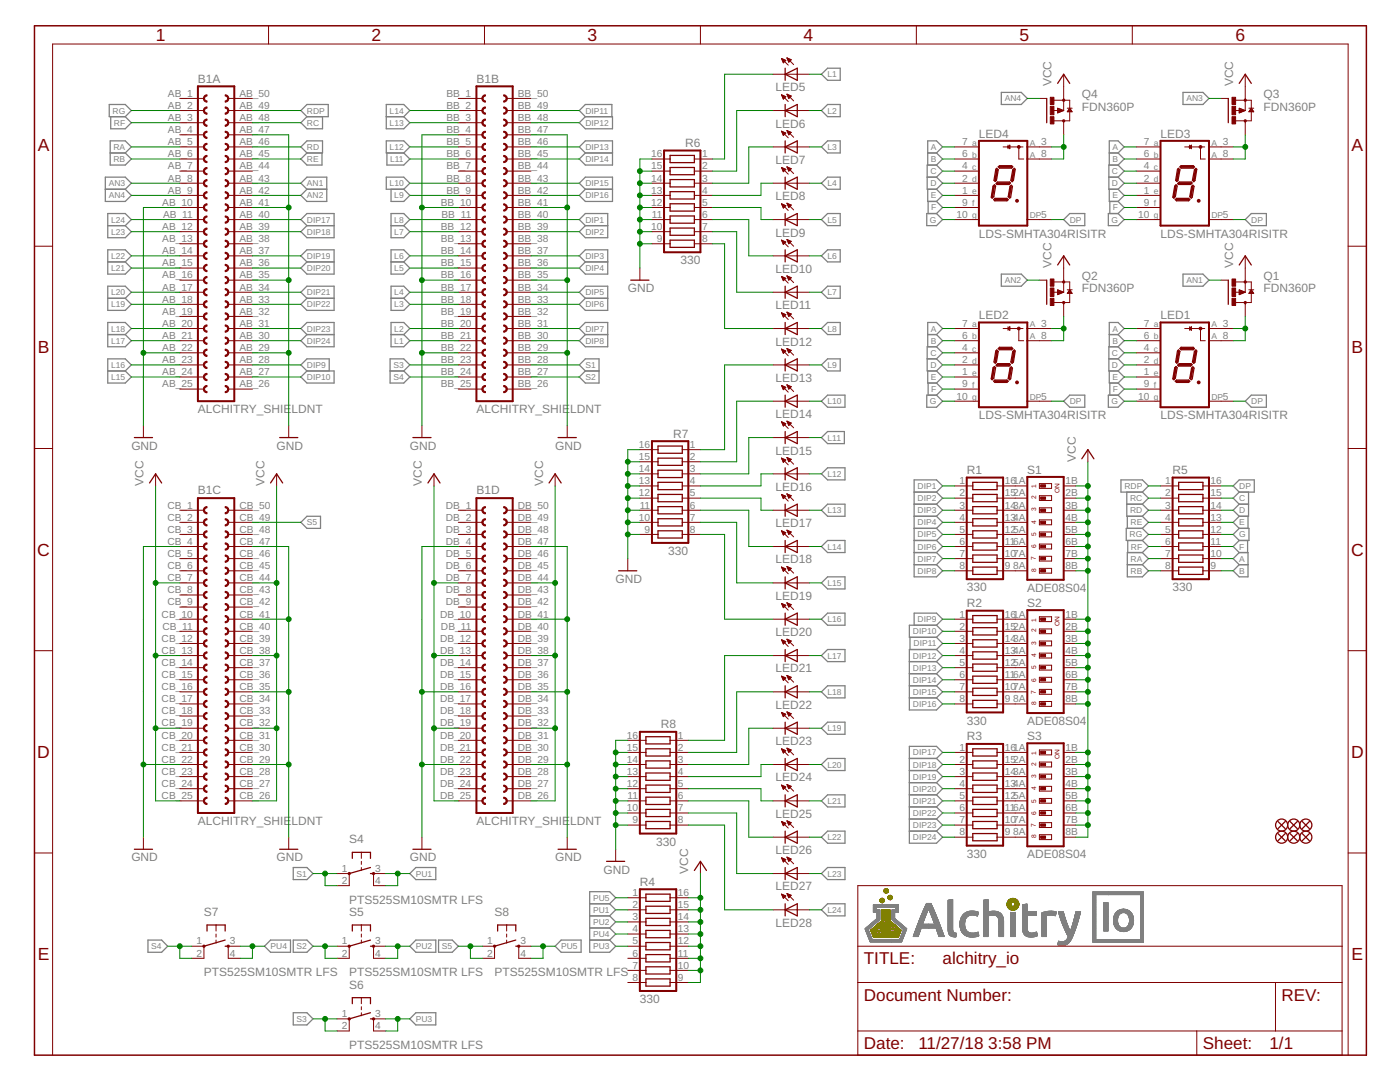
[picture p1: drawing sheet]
<svg xmlns="http://www.w3.org/2000/svg" width="279mm" height="216mm" viewBox="0 0 279 216" stroke-linecap="round" stroke-linejoin="round" font-family="sans-serif">
<defs><g id="words">
<g font-size="3.5" fill="#800000">
<text x="31.1" y="8.2">1</text>
<text x="74.2" y="8.2">2</text>
<text x="117.3" y="8.2">3</text>
<text x="160.4" y="8.2">4</text>
<text x="203.4" y="8.2">5</text>
<text x="246.5" y="8.2">6</text>
<text x="7.5" y="30.2">A</text>
<text x="269.7" y="30.2">A</text>
<text x="7.5" y="70.5">B</text>
<text x="269.7" y="70.5">B</text>
<text x="7.4" y="110.9">C</text>
<text x="269.6" y="110.9">C</text>
<text x="7.4" y="151.2">D</text>
<text x="269.6" y="151.2">D</text>
<text x="7.5" y="191.6">E</text>
<text x="269.7" y="191.6">E</text>
</g>
<g font-size="3.4" fill="#800000">
<text x="172.4" y="192.4">TITLE:</text>
<text x="188.1" y="192.4">alchitry_io</text>
<text x="172.4" y="199.7">Document Number:</text>
<text x="255.8" y="199.7">REV:</text>
<text x="172.4" y="209.3">Date:</text>
<text x="183.3" y="209.3">11/27/18</text>
<text x="197.2" y="209.3">3:58 PM</text>
<text x="240.1" y="209.3">Sheet:</text>
<text x="253.4" y="209.3">1/1</text>
</g>
<g font-size="2.4" fill="#808080">
<text x="39.5" y="16.5">B1A</text>
<text x="95.1" y="16.5">B1B</text>
<text x="209.9" y="17.2" transform="rotate(-90 209.9 17.2)">VCC</text>
<text x="246.1" y="17.2" transform="rotate(-90 246.1 17.2)">VCC</text>
<text x="154.8" y="18.2">LED5</text>
<text x="215.9" y="22.1">FDN360P</text>
<text x="215.9" y="19.6">Q4</text>
<text x="252.1" y="22.1">FDN360P</text>
<text x="252.1" y="19.6">Q3</text>
<text x="136.7" y="29.3">R6</text>
<text x="154.8" y="25.4">LED6</text>
<text x="195.4" y="27.5">LED4</text>
<text x="231.6" y="27.5">LED3</text>
<text x="154.8" y="32.7">LED7</text>
<text x="154.8" y="39.9">LED8</text>
<text x="154.8" y="47.2">LED9</text>
<text x="195.4" y="47.4">LDS-SMHTA304RISITR</text>
<text x="231.6" y="47.4">LDS-SMHTA304RISITR</text>
<text x="135.8" y="52.8">330</text>
<text x="209.9" y="53.5" transform="rotate(-90 209.9 53.5)">VCC</text>
<text x="246.1" y="53.5" transform="rotate(-90 246.1 53.5)">VCC</text>
<text x="125.3" y="58.3">GND</text>
<text x="154.8" y="54.4">LED10</text>
<text x="215.9" y="58.3">FDN360P</text>
<text x="215.9" y="55.9">Q2</text>
<text x="252.1" y="58.3">FDN360P</text>
<text x="252.1" y="55.9">Q1</text>
<text x="154.8" y="61.7">LED11</text>
<text x="195.4" y="63.7">LED2</text>
<text x="231.6" y="63.7">LED1</text>
<text x="154.8" y="68.9">LED12</text>
<text x="154.8" y="76.2">LED13</text>
<text x="39.5" y="82.5">ALCHITRY_SHIE</text>
<text x="58.2" y="82.5">LDNT</text>
<text x="95.1" y="82.5">ALCHITRY_SHIE</text>
<text x="113.8" y="82.5">LDNT</text>
<text x="154.8" y="83.4">LED14</text>
<text x="195.4" y="83.7">LDS-SMHTA304RISITR</text>
<text x="231.6" y="83.7">LDS-SMHTA304RISITR</text>
<text x="26.2" y="89.7">GND</text>
<text x="55.2" y="89.7">GND</text>
<text x="81.8" y="89.7">GND</text>
<text x="110.8" y="89.7">GND</text>
<text x="134.3" y="87.3">R7</text>
<text x="154.8" y="90.7">LED15</text>
<text x="192.9" y="94.6">R1</text>
<text x="205" y="94.6">S1</text>
<text x="214.7" y="92.1" transform="rotate(-90 214.7 92.1)">VCC</text>
<text x="234" y="94.6">R5</text>
<text x="28.6" y="97" transform="rotate(-90 28.6 97)">VCC</text>
<text x="39.5" y="98.7">B1C</text>
<text x="52.8" y="97" transform="rotate(-90 52.8 97)">VCC</text>
<text x="84.2" y="97" transform="rotate(-90 84.2 97)">VCC</text>
<text x="95.1" y="98.7">B1D</text>
<text x="108.4" y="97" transform="rotate(-90 108.4 97)">VCC</text>
<text x="154.8" y="97.9">LED16</text>
<text x="154.8" y="105.2">LED17</text>
<text x="133.4" y="110.7">330</text>
<text x="154.8" y="112.4">LED18</text>
<text x="122.9" y="116.3">GND</text>
<text x="154.8" y="119.7">LED19</text>
<text x="192.9" y="118">330</text>
<text x="205" y="118.1">ADE08S04</text>
<text x="234" y="118">330</text>
<text x="192.9" y="121.1">R2</text>
<text x="205" y="121.1">S2</text>
<text x="154.8" y="126.9">LED20</text>
<text x="154.8" y="134.2">LED21</text>
<text x="154.8" y="141.4">LED22</text>
<text x="131.9" y="145.3">R8</text>
<text x="154.8" y="148.7">LED23</text>
<text x="192.9" y="144.6">330</text>
<text x="192.9" y="147.7">R3</text>
<text x="205" y="144.7">ADE08S04</text>
<text x="205" y="147.7">S3</text>
<text x="154.8" y="155.9">LED24</text>
<text x="39.5" y="164.6">ALCHITRY_SHIE</text>
<text x="58.2" y="164.6">LDNT</text>
<text x="95.1" y="164.6">ALCHITRY_SHIE</text>
<text x="113.8" y="164.6">LDNT</text>
<text x="154.8" y="163.2">LED25</text>
<text x="26.2" y="171.9">GND</text>
<text x="55.2" y="171.9">GND</text>
<text x="69.7" y="168.3">S4</text>
<text x="81.8" y="171.9">GND</text>
<text x="110.8" y="171.9">GND</text>
<text x="130.9" y="168.7">330</text>
<text x="154.8" y="170.4">LED26</text>
<text x="192.9" y="171.2">330</text>
<text x="205" y="171.3">ADE08S04</text>
<text x="120.5" y="174.3">GND</text>
<text x="127.7" y="176.7">R4</text>
<text x="137.4" y="174.3" transform="rotate(-90 137.4 174.3)">VCC</text>
<text x="154.8" y="177.7">LED27</text>
<text x="40.7" y="182.8">S7</text>
<text x="69.7" y="180.3">PTS525SM10SMTR LFS</text>
<text x="69.7" y="182.8">S5</text>
<text x="98.7" y="182.8">S8</text>
<text x="154.8" y="184.9">LED28</text>
<text x="40.7" y="194.8">PTS525SM10SMTR LFS</text>
<text x="69.7" y="194.8">PTS525SM10SMTR LFS</text>
<text x="69.7" y="197.3">S6</text>
<text x="98.7" y="194.8">PTS525SM10SMTR LFS</text>
<text x="127.7" y="200.2">330</text>
<text x="69.7" y="209.3">PTS525SM10SMTR LFS</text>
</g>
<g font-size="2" fill="#808080">
<text x="33.5" y="19.3">AB_1</text>
<text x="33.5" y="21.7">AB_2</text>
<text x="47.8" y="21.7">AB_49</text>
<text x="47.8" y="19.3">AB_50</text>
<text x="89.1" y="19.3">BB_1</text>
<text x="89.1" y="21.7">BB_2</text>
<text x="103.3" y="21.7">BB_49</text>
<text x="103.3" y="19.3">BB_50</text>
<text x="33.5" y="24.1">AB_3</text>
<text x="33.5" y="26.6">AB_4</text>
<text x="33.5" y="29">AB_5</text>
<text x="47.8" y="29">AB_46</text>
<text x="47.8" y="26.6">AB_47</text>
<text x="47.8" y="24.1">AB_48</text>
<text x="89.1" y="24.1">BB_3</text>
<text x="89.1" y="26.6">BB_4</text>
<text x="89.1" y="29">BB_5</text>
<text x="103.3" y="29">BB_46</text>
<text x="103.3" y="26.6">BB_47</text>
<text x="103.3" y="24.1">BB_48</text>
<text x="192" y="29">7</text>
<text x="207.8" y="29">3</text>
<text x="228.3" y="29">7</text>
<text x="244" y="29">3</text>
<text x="33.5" y="31.4">AB_6</text>
<text x="33.5" y="33.8">AB_7</text>
<text x="47.8" y="33.8">AB_44</text>
<text x="47.8" y="31.4">AB_45</text>
<text x="89.1" y="31.4">BB_6</text>
<text x="89.1" y="33.8">BB_7</text>
<text x="103.3" y="33.8">BB_44</text>
<text x="103.3" y="31.4">BB_45</text>
<text x="129.9" y="33.8">15</text>
<text x="129.9" y="31.4">16</text>
<text x="140.1" y="33.8">2</text>
<text x="140.1" y="31.4">1</text>
<text x="192" y="31.4">6</text>
<text x="192" y="33.8">4</text>
<text x="207.8" y="31.4">8</text>
<text x="228.3" y="31.4">6</text>
<text x="228.3" y="33.8">4</text>
<text x="244" y="31.4">8</text>
<text x="32.4" y="41.1">AB_10</text>
<text x="33.5" y="36.2">AB_8</text>
<text x="33.5" y="38.6">AB_9</text>
<text x="47.8" y="41.1">AB_41</text>
<text x="47.8" y="38.6">AB_42</text>
<text x="47.8" y="36.2">AB_43</text>
<text x="88" y="41.1">BB_10</text>
<text x="89.1" y="36.2">BB_8</text>
<text x="89.1" y="38.6">BB_9</text>
<text x="103.3" y="41.1">BB_41</text>
<text x="103.3" y="38.6">BB_42</text>
<text x="103.3" y="36.2">BB_43</text>
<text x="129.9" y="38.6">13</text>
<text x="129.9" y="36.2">14</text>
<text x="129.9" y="41.1">12</text>
<text x="140.1" y="36.2">3</text>
<text x="140.1" y="38.6">4</text>
<text x="140.1" y="41.1">5</text>
<text x="192" y="41.1">9</text>
<text x="192" y="36.2">2</text>
<text x="192" y="38.6">1</text>
<text x="228.3" y="41.1">9</text>
<text x="228.3" y="36.2">2</text>
<text x="228.3" y="38.6">1</text>
<text x="32.4" y="45.9">AB_12</text>
<text x="32.5" y="43.5">AB_11</text>
<text x="47.8" y="45.9">AB_39</text>
<text x="47.8" y="43.5">AB_40</text>
<text x="88" y="45.9">BB_12</text>
<text x="88.1" y="43.5">BB_11</text>
<text x="103.3" y="45.9">BB_39</text>
<text x="103.3" y="43.5">BB_40</text>
<text x="129.9" y="45.9">10</text>
<text x="130.1" y="43.5">11</text>
<text x="140.1" y="43.5">6</text>
<text x="140.1" y="45.9">7</text>
<text x="190.9" y="43.5">10</text>
<text x="207.8" y="43.5">5</text>
<text x="227.1" y="43.5">10</text>
<text x="244" y="43.5">5</text>
<text x="32.4" y="48.3">AB_13</text>
<text x="32.4" y="50.7">AB_14</text>
<text x="32.4" y="53.1">AB_15</text>
<text x="47.8" y="53.1">AB_36</text>
<text x="47.8" y="50.7">AB_37</text>
<text x="47.8" y="48.3">AB_38</text>
<text x="88" y="48.3">BB_13</text>
<text x="88" y="50.7">BB_14</text>
<text x="88" y="53.1">BB_15</text>
<text x="103.3" y="53.1">BB_36</text>
<text x="103.3" y="50.7">BB_37</text>
<text x="103.3" y="48.3">BB_38</text>
<text x="131.1" y="48.3">9</text>
<text x="140.1" y="48.3">8</text>
<text x="32.4" y="55.6">AB_16</text>
<text x="32.4" y="58">AB_17</text>
<text x="47.8" y="58">AB_34</text>
<text x="47.8" y="55.6">AB_35</text>
<text x="88" y="55.6">BB_16</text>
<text x="88" y="58">BB_17</text>
<text x="103.3" y="58">BB_34</text>
<text x="103.3" y="55.6">BB_35</text>
<text x="32.4" y="60.4">AB_18</text>
<text x="32.4" y="62.8">AB_19</text>
<text x="32.4" y="65.2">AB_20</text>
<text x="47.8" y="65.2">AB_31</text>
<text x="47.8" y="62.8">AB_32</text>
<text x="47.8" y="60.4">AB_33</text>
<text x="88" y="60.4">BB_18</text>
<text x="88" y="62.8">BB_19</text>
<text x="88" y="65.2">BB_20</text>
<text x="103.3" y="65.2">BB_31</text>
<text x="103.3" y="62.8">BB_32</text>
<text x="103.3" y="60.4">BB_33</text>
<text x="192" y="65.2">7</text>
<text x="207.8" y="65.2">3</text>
<text x="228.3" y="65.2">7</text>
<text x="244" y="65.2">3</text>
<text x="32.4" y="67.6">AB_21</text>
<text x="32.4" y="70.1">AB_22</text>
<text x="47.8" y="70.1">AB_29</text>
<text x="47.8" y="67.6">AB_30</text>
<text x="88" y="67.6">BB_21</text>
<text x="88" y="70.1">BB_22</text>
<text x="103.3" y="70.1">BB_29</text>
<text x="103.3" y="67.6">BB_30</text>
<text x="192" y="67.6">6</text>
<text x="192" y="70.1">4</text>
<text x="207.8" y="67.6">8</text>
<text x="228.3" y="67.6">6</text>
<text x="228.3" y="70.1">4</text>
<text x="244" y="67.6">8</text>
<text x="32.4" y="72.5">AB_23</text>
<text x="32.4" y="74.9">AB_24</text>
<text x="32.4" y="77.3">AB_25</text>
<text x="47.8" y="77.3">AB_26</text>
<text x="47.8" y="74.9">AB_27</text>
<text x="47.8" y="72.5">AB_28</text>
<text x="88" y="72.5">BB_23</text>
<text x="88" y="74.9">BB_24</text>
<text x="88" y="77.3">BB_25</text>
<text x="103.3" y="77.3">BB_26</text>
<text x="103.3" y="74.9">BB_27</text>
<text x="103.3" y="72.5">BB_28</text>
<text x="192" y="77.3">9</text>
<text x="192" y="72.5">2</text>
<text x="192" y="74.9">1</text>
<text x="228.3" y="77.3">9</text>
<text x="228.3" y="72.5">2</text>
<text x="228.3" y="74.9">1</text>
<text x="190.9" y="79.7">10</text>
<text x="207.8" y="79.7">5</text>
<text x="227.1" y="79.7">10</text>
<text x="244" y="79.7">5</text>
<text x="127.5" y="89.4">16</text>
<text x="137.7" y="89.4">1</text>
<text x="127.5" y="94.2">14</text>
<text x="127.5" y="91.8">15</text>
<text x="137.7" y="91.8">2</text>
<text x="137.7" y="94.2">3</text>
<text x="33.4" y="101.5">CB_1</text>
<text x="47.8" y="101.5">CB_50</text>
<text x="89" y="101.5">DB_1</text>
<text x="103.3" y="101.5">DB_50</text>
<text x="127.5" y="96.6">13</text>
<text x="127.5" y="99.1">12</text>
<text x="127.7" y="101.5">11</text>
<text x="137.7" y="96.6">4</text>
<text x="137.7" y="101.5">6</text>
<text x="137.7" y="99.1">5</text>
<text x="191.5" y="99.1">2</text>
<text x="191.5" y="101.5">3</text>
<text x="191.5" y="96.6">1</text>
<text x="200.5" y="101.5">143A</text>
<text x="200.5" y="99.1">152A</text>
<text x="200.5" y="96.6">161A</text>
<text x="212.6" y="101.5">3B</text>
<text x="212.6" y="99.1">2B</text>
<text x="212.6" y="96.6">1B</text>
<text x="232.6" y="99.1">2</text>
<text x="232.6" y="101.5">3</text>
<text x="232.6" y="96.6">1</text>
<text x="241.6" y="101.5">14</text>
<text x="241.6" y="99.1">15</text>
<text x="241.6" y="96.6">16</text>
<text x="33.4" y="103.9">CB_2</text>
<text x="33.4" y="106.3">CB_3</text>
<text x="47.8" y="106.3">CB_48</text>
<text x="47.8" y="103.9">CB_49</text>
<text x="89" y="103.9">DB_2</text>
<text x="89" y="106.3">DB_3</text>
<text x="103.3" y="106.3">DB_48</text>
<text x="103.3" y="103.9">DB_49</text>
<text x="127.5" y="103.9">10</text>
<text x="128.7" y="106.3">9</text>
<text x="137.7" y="103.9">7</text>
<text x="137.7" y="106.3">8</text>
<text x="191.5" y="103.9">4</text>
<text x="191.5" y="106.3">5</text>
<text x="200.5" y="103.9">134A</text>
<text x="200.5" y="106.3">125A</text>
<text x="212.6" y="106.3">5B</text>
<text x="212.6" y="103.9">4B</text>
<text x="232.6" y="103.9">4</text>
<text x="232.6" y="106.3">5</text>
<text x="241.6" y="103.9">13</text>
<text x="241.6" y="106.3">12</text>
<text x="33.4" y="108.7">CB_4</text>
<text x="33.4" y="111.1">CB_5</text>
<text x="33.4" y="113.6">CB_6</text>
<text x="47.8" y="113.6">CB_45</text>
<text x="47.8" y="111.1">CB_46</text>
<text x="47.8" y="108.7">CB_47</text>
<text x="89" y="108.7">DB_4</text>
<text x="89" y="111.1">DB_5</text>
<text x="89" y="113.6">DB_6</text>
<text x="103.3" y="113.6">DB_45</text>
<text x="103.3" y="111.1">DB_46</text>
<text x="103.3" y="108.7">DB_47</text>
<text x="191.5" y="108.7">6</text>
<text x="191.5" y="111.1">7</text>
<text x="191.5" y="113.6">8</text>
<text x="200.5" y="113.6">9</text>
<text x="200.5" y="111.1">107A</text>
<text x="200.5" y="108.7">116A</text>
<text x="202.2" y="113.6">8A</text>
<text x="212.6" y="113.6">8B</text>
<text x="212.6" y="111.1">7B</text>
<text x="212.6" y="108.7">6B</text>
<text x="232.6" y="108.7">6</text>
<text x="232.6" y="111.1">7</text>
<text x="232.6" y="113.6">8</text>
<text x="241.6" y="113.6">9</text>
<text x="241.6" y="111.1">10</text>
<text x="241.6" y="108.7">11</text>
<text x="33.4" y="116">CB_7</text>
<text x="33.4" y="118.4">CB_8</text>
<text x="47.8" y="118.4">CB_43</text>
<text x="47.8" y="116">CB_44</text>
<text x="89" y="116">DB_7</text>
<text x="89" y="118.4">DB_8</text>
<text x="103.3" y="118.4">DB_43</text>
<text x="103.3" y="116">DB_44</text>
<text x="32.3" y="123.2">CB_10</text>
<text x="32.4" y="125.6">CB_11</text>
<text x="33.4" y="120.8">CB_9</text>
<text x="47.8" y="125.6">CB_40</text>
<text x="47.8" y="123.2">CB_41</text>
<text x="47.8" y="120.8">CB_42</text>
<text x="87.8" y="123.2">DB_10</text>
<text x="88" y="125.6">DB_11</text>
<text x="89" y="120.8">DB_9</text>
<text x="103.3" y="125.6">DB_40</text>
<text x="103.3" y="123.2">DB_41</text>
<text x="103.3" y="120.8">DB_42</text>
<text x="191.5" y="125.6">2</text>
<text x="191.5" y="123.2">1</text>
<text x="200.5" y="125.6">152A</text>
<text x="200.5" y="123.2">161A</text>
<text x="212.6" y="125.6">2B</text>
<text x="212.6" y="123.2">1B</text>
<text x="32.3" y="128">CB_12</text>
<text x="32.3" y="130.5">CB_13</text>
<text x="47.8" y="130.5">CB_38</text>
<text x="47.8" y="128">CB_39</text>
<text x="87.8" y="128">DB_12</text>
<text x="87.8" y="130.5">DB_13</text>
<text x="103.3" y="130.5">DB_38</text>
<text x="103.3" y="128">DB_39</text>
<text x="191.5" y="128">3</text>
<text x="191.5" y="130.5">4</text>
<text x="200.5" y="130.5">134A</text>
<text x="200.5" y="128">143A</text>
<text x="212.6" y="130.5">4B</text>
<text x="212.6" y="128">3B</text>
<text x="32.3" y="132.9">CB_14</text>
<text x="32.3" y="135.3">CB_15</text>
<text x="32.3" y="137.7">CB_16</text>
<text x="47.8" y="137.7">CB_35</text>
<text x="47.8" y="135.3">CB_36</text>
<text x="47.8" y="132.9">CB_37</text>
<text x="87.8" y="132.9">DB_14</text>
<text x="87.8" y="135.3">DB_15</text>
<text x="87.8" y="137.7">DB_16</text>
<text x="103.3" y="137.7">DB_35</text>
<text x="103.3" y="135.3">DB_36</text>
<text x="103.3" y="132.9">DB_37</text>
<text x="191.5" y="135.3">6</text>
<text x="191.5" y="137.7">7</text>
<text x="191.5" y="132.9">5</text>
<text x="200.5" y="137.7">107A</text>
<text x="200.5" y="135.3">116A</text>
<text x="200.5" y="132.9">125A</text>
<text x="212.6" y="137.7">7B</text>
<text x="212.6" y="135.3">6B</text>
<text x="212.6" y="132.9">5B</text>
<text x="32.3" y="140.1">CB_17</text>
<text x="32.3" y="142.5">CB_18</text>
<text x="47.8" y="142.5">CB_33</text>
<text x="47.8" y="140.1">CB_34</text>
<text x="87.8" y="140.1">DB_17</text>
<text x="87.8" y="142.5">DB_18</text>
<text x="103.3" y="142.5">DB_33</text>
<text x="103.3" y="140.1">DB_34</text>
<text x="191.5" y="140.1">8</text>
<text x="200.5" y="140.1">9</text>
<text x="202.2" y="140.1">8A</text>
<text x="212.6" y="140.1">8B</text>
<text x="32.3" y="145">CB_19</text>
<text x="32.3" y="147.4">CB_20</text>
<text x="32.3" y="149.8">CB_21</text>
<text x="47.8" y="149.8">CB_30</text>
<text x="47.8" y="147.4">CB_31</text>
<text x="47.8" y="145">CB_32</text>
<text x="87.8" y="145">DB_19</text>
<text x="87.8" y="147.4">DB_20</text>
<text x="87.8" y="149.8">DB_21</text>
<text x="103.3" y="149.8">DB_30</text>
<text x="103.3" y="147.4">DB_31</text>
<text x="103.3" y="145">DB_32</text>
<text x="125.1" y="149.8">15</text>
<text x="125.1" y="147.4">16</text>
<text x="135.3" y="149.8">2</text>
<text x="135.3" y="147.4">1</text>
<text x="191.5" y="149.8">1</text>
<text x="200.5" y="149.8">161A</text>
<text x="212.6" y="149.8">1B</text>
<text x="32.3" y="152.2">CB_22</text>
<text x="32.3" y="154.6">CB_23</text>
<text x="47.8" y="154.6">CB_28</text>
<text x="47.8" y="152.2">CB_29</text>
<text x="87.8" y="152.2">DB_22</text>
<text x="87.8" y="154.6">DB_23</text>
<text x="103.3" y="154.6">DB_28</text>
<text x="103.3" y="152.2">DB_29</text>
<text x="125.1" y="154.6">13</text>
<text x="125.1" y="152.2">14</text>
<text x="135.3" y="152.2">3</text>
<text x="135.3" y="154.6">4</text>
<text x="191.5" y="152.2">2</text>
<text x="191.5" y="154.6">3</text>
<text x="200.5" y="154.6">143A</text>
<text x="200.5" y="152.2">152A</text>
<text x="212.6" y="154.6">3B</text>
<text x="212.6" y="152.2">2B</text>
<text x="32.3" y="157">CB_24</text>
<text x="32.3" y="159.5">CB_25</text>
<text x="47.8" y="159.5">CB_26</text>
<text x="47.8" y="157">CB_27</text>
<text x="87.8" y="157">DB_24</text>
<text x="87.8" y="159.5">DB_25</text>
<text x="103.3" y="159.5">DB_26</text>
<text x="103.3" y="157">DB_27</text>
<text x="125.1" y="161.9">10</text>
<text x="125.1" y="157">12</text>
<text x="125.2" y="159.5">11</text>
<text x="135.3" y="159.5">6</text>
<text x="135.3" y="161.9">7</text>
<text x="135.3" y="157">5</text>
<text x="191.5" y="157">4</text>
<text x="191.5" y="161.9">6</text>
<text x="191.5" y="159.5">5</text>
<text x="200.5" y="157">134A</text>
<text x="200.5" y="161.9">116A</text>
<text x="200.5" y="159.5">125A</text>
<text x="212.6" y="161.9">6B</text>
<text x="212.6" y="159.5">5B</text>
<text x="212.6" y="157">4B</text>
<text x="126.2" y="164.3">9</text>
<text x="135.3" y="164.3">8</text>
<text x="191.5" y="164.3">7</text>
<text x="191.5" y="166.7">8</text>
<text x="200.5" y="166.7">9</text>
<text x="200.5" y="164.3">107A</text>
<text x="202.2" y="166.7">8A</text>
<text x="212.6" y="166.7">8B</text>
<text x="212.6" y="164.3">7B</text>
<text x="68.2" y="174">1</text>
<text x="74.9" y="174">3</text>
<text x="68.2" y="176.4">2</text>
<text x="74.9" y="176.4">4</text>
<text x="126.2" y="178.8">1</text>
<text x="135.3" y="178.8">16</text>
<text x="126.2" y="181.2">2</text>
<text x="126.2" y="183.6">3</text>
<text x="135.3" y="183.6">14</text>
<text x="135.3" y="181.2">15</text>
<text x="39.2" y="188.5">1</text>
<text x="39.2" y="190.9">2</text>
<text x="45.9" y="188.5">3</text>
<text x="45.9" y="190.9">4</text>
<text x="68.2" y="188.5">1</text>
<text x="68.2" y="190.9">2</text>
<text x="74.9" y="188.5">3</text>
<text x="74.9" y="190.9">4</text>
<text x="97.2" y="188.5">1</text>
<text x="97.2" y="190.9">2</text>
<text x="103.9" y="188.5">3</text>
<text x="103.9" y="190.9">4</text>
<text x="126.2" y="186">4</text>
<text x="126.2" y="190.9">6</text>
<text x="126.2" y="188.5">5</text>
<text x="135.3" y="186">13</text>
<text x="135.3" y="190.9">11</text>
<text x="135.3" y="188.5">12</text>
<text x="126.2" y="193.3">7</text>
<text x="126.2" y="195.7">8</text>
<text x="135.3" y="195.7">9</text>
<text x="135.3" y="193.3">10</text>
<text x="68.2" y="203">1</text>
<text x="74.9" y="203">3</text>
<text x="68.2" y="205.4">2</text>
<text x="74.9" y="205.4">4</text>
</g>
<g font-size="1.7" fill="#808080">
<text x="165.2" y="15.4">L1</text>
<text x="22.5" y="22.7">RG</text>
<text x="61.2" y="22.7">RDP</text>
<text x="77.8" y="22.7">L14</text>
<text x="116.8" y="22.7">DIP11</text>
<text x="165.2" y="22.7">L2</text>
<text x="200.5" y="20.3">AN4</text>
<text x="236.8" y="20.3">AN3</text>
<text x="22.7" y="29.9">RA</text>
<text x="22.7" y="25.1">RF</text>
<text x="61.2" y="29.9">RD</text>
<text x="61.2" y="25.1">RC</text>
<text x="77.8" y="29.9">L12</text>
<text x="77.8" y="25.1">L13</text>
<text x="116.8" y="25.1">DIP12</text>
<text x="116.8" y="29.9">DIP13</text>
<text x="165.2" y="29.9">L3</text>
<text x="185.8" y="29.9">A</text>
<text x="194" y="29.1">a</text>
<text x="205.5" y="29.1">A</text>
<text x="222" y="29.9">A</text>
<text x="230.3" y="29.1">a</text>
<text x="241.8" y="29.1">A</text>
<text x="22.7" y="32.3">RB</text>
<text x="61.2" y="32.3">RE</text>
<text x="77.9" y="32.3">L11</text>
<text x="116.8" y="32.3">DIP14</text>
<text x="185.7" y="34.7">C</text>
<text x="185.8" y="32.3">B</text>
<text x="194" y="31.5">b</text>
<text x="194" y="33.9">c</text>
<text x="205.5" y="31.5">A</text>
<text x="221.9" y="34.7">C</text>
<text x="222" y="32.3">B</text>
<text x="230.3" y="31.5">b</text>
<text x="230.3" y="33.9">c</text>
<text x="241.8" y="31.5">A</text>
<text x="21.7" y="37.2">AN3</text>
<text x="21.7" y="39.6">AN4</text>
<text x="61.2" y="37.2">AN1</text>
<text x="61.2" y="39.6">AN2</text>
<text x="77.8" y="37.2">L10</text>
<text x="78.7" y="39.6">L9</text>
<text x="116.8" y="37.2">DIP15</text>
<text x="116.8" y="39.6">DIP16</text>
<text x="165.2" y="37.2">L4</text>
<text x="185.7" y="37.2">D</text>
<text x="185.8" y="39.6">E</text>
<text x="185.9" y="42">F</text>
<text x="194" y="36.3">d</text>
<text x="194" y="38.7">e</text>
<text x="194" y="41.2">f</text>
<text x="221.9" y="37.2">D</text>
<text x="222" y="39.6">E</text>
<text x="222.1" y="42">F</text>
<text x="230.3" y="36.3">d</text>
<text x="230.3" y="38.7">e</text>
<text x="230.3" y="41.2">f</text>
<text x="22.2" y="46.8">L23</text>
<text x="22.2" y="44.4">L24</text>
<text x="61.2" y="44.4">DIP17</text>
<text x="61.2" y="46.8">DIP18</text>
<text x="78.7" y="46.8">L7</text>
<text x="78.7" y="44.4">L8</text>
<text x="116.8" y="44.4">DIP1</text>
<text x="116.8" y="46.8">DIP2</text>
<text x="165.2" y="44.4">L5</text>
<text x="185.6" y="44.4">G</text>
<text x="194" y="43.6">g</text>
<text x="205.5" y="43.6">DP</text>
<text x="213.5" y="44.4">DP</text>
<text x="221.8" y="44.4">G</text>
<text x="230.3" y="43.6">g</text>
<text x="241.8" y="43.6">DP</text>
<text x="249.7" y="44.4">DP</text>
<text x="22.2" y="51.7">L22</text>
<text x="61.2" y="51.7">DIP19</text>
<text x="78.7" y="51.7">L6</text>
<text x="116.8" y="51.7">DIP3</text>
<text x="165.2" y="51.7">L6</text>
<text x="22.2" y="58.9">L20</text>
<text x="22.2" y="54.1">L21</text>
<text x="61.2" y="54.1">DIP20</text>
<text x="61.2" y="58.9">DIP21</text>
<text x="78.7" y="58.9">L4</text>
<text x="78.7" y="54.1">L5</text>
<text x="116.8" y="54.1">DIP4</text>
<text x="116.8" y="58.9">DIP5</text>
<text x="165.2" y="58.9">L7</text>
<text x="200.5" y="56.5">AN2</text>
<text x="236.8" y="56.5">AN1</text>
<text x="22.2" y="61.3">L19</text>
<text x="61.2" y="61.3">DIP22</text>
<text x="78.7" y="61.3">L3</text>
<text x="116.8" y="61.3">DIP6</text>
<text x="194" y="65.3">a</text>
<text x="205.5" y="65.3">A</text>
<text x="230.3" y="65.3">a</text>
<text x="241.8" y="65.3">A</text>
<text x="22.2" y="68.6">L17</text>
<text x="22.2" y="66.2">L18</text>
<text x="61.2" y="66.2">DIP23</text>
<text x="61.2" y="68.6">DIP24</text>
<text x="78.7" y="68.6">L1</text>
<text x="78.7" y="66.2">L2</text>
<text x="116.8" y="66.2">DIP7</text>
<text x="116.8" y="68.6">DIP8</text>
<text x="165.2" y="66.2">L8</text>
<text x="185.7" y="71">C</text>
<text x="185.8" y="66.2">A</text>
<text x="185.8" y="68.6">B</text>
<text x="194" y="67.7">b</text>
<text x="194" y="70.2">c</text>
<text x="205.5" y="67.7">A</text>
<text x="221.9" y="71">C</text>
<text x="222" y="66.2">A</text>
<text x="222" y="68.6">B</text>
<text x="230.3" y="67.7">b</text>
<text x="230.3" y="70.2">c</text>
<text x="241.8" y="67.7">A</text>
<text x="22.2" y="75.8">L15</text>
<text x="22.2" y="73.4">L16</text>
<text x="61.2" y="73.4">DIP9</text>
<text x="61.2" y="75.8">DIP10</text>
<text x="78.5" y="75.8">S4</text>
<text x="78.5" y="73.4">S3</text>
<text x="116.8" y="73.4">S1</text>
<text x="116.8" y="75.8">S2</text>
<text x="165.2" y="73.4">L9</text>
<text x="185.7" y="73.4">D</text>
<text x="185.8" y="75.8">E</text>
<text x="194" y="72.6">d</text>
<text x="194" y="75">e</text>
<text x="194" y="77.4">f</text>
<text x="221.9" y="73.4">D</text>
<text x="222" y="75.8">E</text>
<text x="230.3" y="72.6">d</text>
<text x="230.3" y="75">e</text>
<text x="230.3" y="77.4">f</text>
<text x="165.2" y="80.7">L10</text>
<text x="185.6" y="80.7">G</text>
<text x="185.9" y="78.2">F</text>
<text x="194" y="79.8">g</text>
<text x="205.5" y="79.8">DP</text>
<text x="213.5" y="80.7">DP</text>
<text x="221.8" y="80.7">G</text>
<text x="222.1" y="78.2">F</text>
<text x="230.3" y="79.8">g</text>
<text x="241.8" y="79.8">DP</text>
<text x="249.7" y="80.7">DP</text>
<text x="165.2" y="87.9">L11</text>
<text x="165.2" y="95.2">L12</text>
<text x="183.1" y="97.6">DIP1</text>
<text x="183.1" y="100">DIP2</text>
<text x="224.4" y="97.6">RDP</text>
<text x="225.5" y="100">RC</text>
<text x="247.3" y="100">C</text>
<text x="247.3" y="97.6">DP</text>
<text x="61.2" y="104.8">S5</text>
<text x="165.2" y="102.4">L13</text>
<text x="183.1" y="102.4">DIP3</text>
<text x="183.1" y="104.8">DIP4</text>
<text x="183.1" y="107.2">DIP5</text>
<text x="225.4" y="107.2">RG</text>
<text x="225.5" y="102.4">RD</text>
<text x="225.6" y="104.8">RE</text>
<text x="247.3" y="102.4">D</text>
<text x="247.3" y="104.8">E</text>
<text x="247.3" y="107.2">G</text>
<text x="165.2" y="109.7">L14</text>
<text x="183.1" y="109.7">DIP6</text>
<text x="183.1" y="112.1">DIP7</text>
<text x="225.6" y="112.1">RA</text>
<text x="225.7" y="109.7">RF</text>
<text x="247.3" y="112.1">A</text>
<text x="247.3" y="109.7">F</text>
<text x="165.2" y="116.9">L15</text>
<text x="183.1" y="114.5">DIP8</text>
<text x="225.6" y="114.5">RB</text>
<text x="247.3" y="114.5">B</text>
<text x="165.2" y="124.2">L16</text>
<text x="183.1" y="124.2">DIP9</text>
<text x="165.2" y="131.4">L17</text>
<text x="182.2" y="126.6">DIP10</text>
<text x="182.2" y="131.4">DIP12</text>
<text x="182.3" y="129">DIP11</text>
<text x="182.2" y="133.8">DIP13</text>
<text x="182.2" y="136.2">DIP14</text>
<text x="165.2" y="138.7">L18</text>
<text x="182.2" y="138.7">DIP15</text>
<text x="182.2" y="141.1">DIP16</text>
<text x="165.2" y="145.9">L19</text>
<text x="165.2" y="153.2">L20</text>
<text x="182.2" y="150.7">DIP17</text>
<text x="182.2" y="153.2">DIP18</text>
<text x="182.2" y="155.6">DIP19</text>
<text x="165.2" y="160.4">L21</text>
<text x="182.2" y="158">DIP20</text>
<text x="182.2" y="160.4">DIP21</text>
<text x="165.2" y="167.7">L22</text>
<text x="182.2" y="162.8">DIP22</text>
<text x="182.2" y="165.2">DIP23</text>
<text x="182.2" y="167.7">DIP24</text>
<text x="59.2" y="174.9">S1</text>
<text x="83" y="174.9">PU1</text>
<text x="118.4" y="179.7">PU5</text>
<text x="165.2" y="174.9">L23</text>
<text x="118.4" y="182.2">PU1</text>
<text x="118.4" y="184.6">PU2</text>
<text x="165.2" y="182.2">L24</text>
<text x="30.2" y="189.4">S4</text>
<text x="54" y="189.4">PU4</text>
<text x="59.2" y="189.4">S2</text>
<text x="83" y="189.4">PU2</text>
<text x="88.2" y="189.4">S5</text>
<text x="112" y="189.4">PU5</text>
<text x="118.4" y="187">PU4</text>
<text x="118.4" y="189.4">PU3</text>
<text x="59.2" y="203.9">S3</text>
<text x="83" y="203.9">PU3</text>
</g>
<g font-size="1.3" fill="#800000">
<text x="206.8" y="99.6" transform="rotate(-90 206.8 99.6)">2</text>
<text x="206.8" y="97.5" transform="rotate(-90 206.8 97.5)">1</text>
<text x="211.4" y="98.3" transform="rotate(-90 211.4 98.3)">ON</text>
<text x="206.8" y="107" transform="rotate(-90 206.8 107)">5</text>
<text x="206.8" y="104.5" transform="rotate(-90 206.8 104.5)">4</text>
<text x="206.8" y="102" transform="rotate(-90 206.8 102)">3</text>
<text x="206.7" y="111.8" transform="rotate(-90 206.7 111.8)">7</text>
<text x="206.8" y="109.4" transform="rotate(-90 206.8 109.4)">6</text>
<text x="206.8" y="114.1" transform="rotate(-90 206.8 114.1)">8</text>
<text x="206.8" y="124" transform="rotate(-90 206.8 124)">1</text>
<text x="211.4" y="124.9" transform="rotate(-90 211.4 124.9)">ON</text>
<text x="206.8" y="131" transform="rotate(-90 206.8 131)">4</text>
<text x="206.8" y="128.6" transform="rotate(-90 206.8 128.6)">3</text>
<text x="206.8" y="126.2" transform="rotate(-90 206.8 126.2)">2</text>
<text x="206.8" y="136" transform="rotate(-90 206.8 136)">6</text>
<text x="206.8" y="133.6" transform="rotate(-90 206.8 133.6)">5</text>
<text x="206.7" y="138.4" transform="rotate(-90 206.7 138.4)">7</text>
<text x="206.8" y="140.7" transform="rotate(-90 206.8 140.7)">8</text>
<text x="206.8" y="155.2" transform="rotate(-90 206.8 155.2)">3</text>
<text x="206.8" y="152.8" transform="rotate(-90 206.8 152.8)">2</text>
<text x="206.8" y="150.6" transform="rotate(-90 206.8 150.6)">1</text>
<text x="211.4" y="151.5" transform="rotate(-90 211.4 151.5)">ON</text>
<text x="206.8" y="160.2" transform="rotate(-90 206.8 160.2)">5</text>
<text x="206.8" y="157.6" transform="rotate(-90 206.8 157.6)">4</text>
<text x="206.7" y="165" transform="rotate(-90 206.7 165)">7</text>
<text x="206.8" y="167.3" transform="rotate(-90 206.8 167.3)">8</text>
<text x="206.8" y="162.6" transform="rotate(-90 206.8 162.6)">6</text>
</g>
</g></defs>
<g fill="none" stroke="#808000" stroke-width=".2">
<path d="M175.6 179.8h.9M175.6 179.7l.3 .1M175.6 179.7h.3M175.6 179.6h.3M175.6 179.7v.1M175.6 179.9h.8M175.6 179.5h.9M175.6 179.6v.1M175.6 179.8l.1 .1M175.7 179.9h.7M175.7 179.4h.7M175.7 179.4l-.1 .2"/>
<path d="M175.7 179.9l.3 .2M175.7 180h.7M175.8 179.3h.5M175.8 179.3l-.1 .1M175.9 179.3h.3M175.9 179.6l-.3 .1M176 179.6h-.4M176 179.2v.3M176 179.8v.3M176 179.5l-.1 .2 .1 .1M176 179.2l-.2 .1M176 179.2l.3 .1"/>
<path d="M176 179.2l.1 .1M176 179.5l.1 .1M176 179.5l.2 .2-.2 .1M176 179.8l.1 .1M176.1 179.6h.4M176.2 179.7h.3M176.2 179.6h.3M176.3 179.3l.1 .1M176.4 177.8v.1M176.4 177.8h.3M176.4 179.9l-.4 .2M176.4 179.4l.1 .2"/>
<path d="M176.4 179.5h-.7M176.4 177.6v.2M176.4 177.9l.1 .1M176.4 177.9h.8M176.4 177.9h.4M176.5 179.8l-.1 .1M176.5 179.6v.1M176.5 179.7h-.3M176.5 177.5l-.1 .1M176.5 178l.1 .1M176.5 178h.7M176.5 177.5h.7"/>
<path d="M176.5 179.7v.1M176.5 178.1h.7M176.6 177.4h.5M176.6 178.1h.5M176.6 177.4l-.1 .1M176.6 178.1l.2 .1M176.7 178.2h.3M176.7 177.4h.3M176.7 177.7h-.3M176.7 177.7v.1l.1 .1M176.8 177.3h.1M176.8 177.6l-.1 .1"/>
<path d="M176.8 177.6h.1M176.8 177.3l-.2 .1M176.8 178.2h.1M176.9 177.3v.3M176.9 177.9v.3M176.9 177.9h-.1M176.9 177.3l.2 .1M176.9 177.6l.1 .1M176.9 177.3v.1M176.9 177.9h.4M177 177.7h.3M177 177.7v.1"/>
<path d="M177 177.8h.3M177 177.8l-.1 .1M177.1 178.1l-.2 .1M177.1 177.4l.1 .1M177.2 178l-.1 .1M177.2 177.5v.1M177.2 179.1v.1M177.2 179.2h.3M177.2 179.1h.3M177.2 179h.3M177.2 177.6h-.8M177.2 179v.1"/>
<path d="M177.2 179.2l.1 .1M177.2 179.2h.9M177.2 179.3h.8M177.2 177.9v.1M177.2 177.6l.1 .2M177.2 178.9h.8M177.3 179.3h.7M177.3 177.8l-.1 .1M177.3 178.9h.7M177.3 178.8l.4-.2v.4M177.3 178.8l-.1 .2M177.3 179.3l.4 .2"/>
<path d="M177.3 178.8h.7M177.4 179.4h.5M177.4 178.8h.5M177.4 179.5h.5M177.4 178.7h.5M177.5 179.5h.3M177.5 178.7h.3M177.5 179h-.3M177.6 178.9l-.4 .1M177.7 178.9l-.2 .2 .2 .1M177.7 178.9v.1M177.7 178.9h.4"/>
<path d="M177.7 179.2v.3M177.7 179.5h.1M177.7 179l.1 .1-.1 .1M177.8 179h.3M177.8 179.1h.3M177.8 178.7l.2 .1M178 179.3l-.2 .2M178 178.8l.1 .2M178.1 179.2l-.1 .1M178.1 179v.1M178.1 179.2h-.3M178.1 179.1v.1"/>
<path d="M201.1 180h2.1M201.1 179.9h2.1M201.1 179.9l-.1 .1M201.1 179.8h2.1M201.2 179.8h1.9M201.2 179.7h1.9M201.3 179.7l-.2 .2M201.3 179.7h1.8M201.3 179.6h1.7M201.4 179.6h1.5M201.4 179.5l-.1 .2M201.4 179.5h1.5"/>
<path d="M201.5 179.5h1.3M201.5 179.4h1.3M201.6 179.4l-.2 .1M201.6 179.4h1.1M201.8 179.3h.7M202 179.3l-.4 .1M202 179.3h.4M202.2 179.3v.7M202.2 179.3h.1M202.2 179.3h-.2M202.2 179.3h.2M202.4 179.3l.5 .2"/>
<path d="M202.9 179.5l.2 .2M203.1 179.7l.1 .2M203.2 179.9l.1 .1M173.8 185.6v.2M173.8 185.6h1.1M173.8 185.7h1.1M173.8 185.8l.1 .3M173.8 185.8h1.1M173.9 185.9h1M173.9 185.8h.9M173.9 186h1M173.9 186l1 .1"/>
<path d="M173.9 186.1l.1 .1M173.9 186.1h1M174 186.1l.9 .1M174 186.2h1M174 186.2l.1 .2M174 186.2l1 .1M174 186.3h1.1M174.1 186.3l1.1 .1M174.1 186.4v.2M174.1 186.4h1.7M174.1 186.4l1.7 .1M174.1 186.5h1.8"/>
<path d="M174.1 186.6l.2 .3M174.1 186.6h1.9M174.1 186.5l1.8 .1M174.2 186.6l1.8 .1M174.2 186.7h1.8M174.2 186.8h1.8M174.2 185.2h2.4M174.3 186.9h1.7M174.3 185.2h2.3M174.3 187h1.7M174.3 185.1h2.3M174.4 185.1h2.2"/>
<path d="M174.5 185h2.1M174.5 185l-.7 .6M174.6 184.9h2M174.7 184.8h1.9M174.8 184.8h1.8M174.8 184.7h1.8M174.8 185.8l.1 .2M174.9 186v.1M174.9 185.7l-.1 .1M174.9 184.7h1.7M174.9 186.1l.1 .1M174.9 185.6v.1"/>
<path d="M174.9 184.6h1.6M175 185.5h-1.1M175 184.6h1.4M175 185.4l-1.1 .1M175 186.2l.4 .2a.3 .3 0 0 1 .5 .2M175 185.4l-.1 .2M175 184.5h1.4M175.1 185.4h-1.1M175.1 184.5h1.2M175.1 184.4l-.6 .6M175.2 185.3l-1.1 .1M175.2 184.4h1.1"/>
<path d="M175.2 185.8h.4M175.2 185.8v.1M175.2 185.9h.4M175.2 185.7h.4M175.2 185.9l.1 .1M175.2 184.3l-.1 .1M175.3 185.3h-1.2M175.3 185.3l-.3 .1M175.3 185.3h.3M175.3 186h.3M175.3 185.7h.3M175.3 184.3h1"/>
<path d="M175.3 186h.2M175.4 184.2h.8M175.5 184.2h.7M175.5 184.1h.7M175.6 185.3h1M175.6 185.3l.2 .1M175.6 186.4h.1M175.6 184h.7M175.6 185.7l-.2-.1-.2 .2M175.6 185.9l-.1 .1M175.6 185.7v.1M175.6 185.8v.1"/>
<path d="M175.7 185.3h.9M175.7 184h.6M175.7 185.4h.9M175.8 180h.5M175.8 185.4h.8M175.8 185.4l.1 .2M175.9 185.5h.7M175.9 185.6l.1 .1M175.9 186.1l.1 .1M175.9 186.6l.1 .1M175.9 185.6h.7M175.9 186.1h.7"/>
<path d="M175.9 186h.7M176 185.7v.1M176 186l-.1 .1M176 186h.6M176 185.9h.6M176 185.7h.6M176 180.1h.1M176 185.8v.2M176 186.1h.6M176 185.8h.6M176 181.6h1.6M176 183.5h1.6"/>
<path d="M176 183.4h1.6M176 183.3h1.6M176 183.2h1.6M176 183.1h1.6M176 183h1.6M176 182.9h1.6M176 182.8h1.6M176 182.7h1.6M176 182.6h1.6M176 182.5h1.6M176 182.4h1.6M176 182.3h1.6"/>
<path d="M176 182.2h1.6M176 182.1h1.6M176 182h1.6M176 181.9h1.6M176 181.8h1.6M176 181.7h1.6M176 186.7v.3h-1.7v-.1M176 186.2h.6M176.1 186.2h.5M176.1 186.3h.5M176.2 186.3h.4M176.2 184.1l.1 .2"/>
<path d="M176.2 186.4h.4M176.3 184l-.7 .1M176.3 184.3v.1M176.3 184l-.1 .1M176.3 186.4h.3M176.3 184.4l.3 .3M176.3 183.9h-.6M176.3 183.9v.1M176.3 186.5h.3M176.3 183.8l-.5 .1M176.4 187h.2M176.4 186.9h.2"/>
<path d="M176.4 186.8h.2M176.4 186.7h.2M176.4 186.6h.2M176.4 186.5h.2M176.4 183.8h-.5M176.4 183.7l-.1 .2M176.4 183.7l-.5 .1M176.5 183.7h-.5M176.6 183.6l-.6 .1M176.6 184.1v.2M176.6 184.1h.4M176.6 184.3h.1"/>
<path d="M176.6 184.2h.4M176.6 184l.4 .1M176.6 184h.4M176.6 184.3h.4M176.6 185.3h-2.4M176.6 184.7v2.3h-.2v-.5l-.4-.3M176.6 183.6h-.6M176.7 184l-.1 .1M176.7 184.3h.2M176.7 184h.2M176.8 183.9l.1 .1M176.8 183.9l-.1 .1"/>
<path d="M176.8 183.9h.1M176.9 184h.1M177 183.6l-.6 .1M177 183.6l.1 .1M177 183.6h.6M177 185.5h.7M177 185.4l.7 .1M177 185.4h.7M177 185.3h.7M177 185.2h.7M177 184.7v2.3h.2v-1M177 187h.2"/>
<path d="M177 186.9h.2M177 186.8h.2M177 186.7h.2M177 186.6h.2M177 186.5h.2M177 186.4h.2M177 186.3h.2M177 186.2h.2M177 186.1h.2M177 186h.2M177 184.7h1.8M177 184.3h-.1"/>
<path d="M177 184v.1M177 184.2l-.4 .1M177 184.1v.2M177 184.1l-.4 .1M177 184.7h1.7M177.1 183.6h.5M177.1 183.7h.1M177.1 184.6h1.6M177.1 183.7h.5M177.2 184.6h1.4M177.2 183.7l.1 .2M177.2 183.7l.5 .1"/>
<path d="M177.2 184.5h1.3M177.2 183.8h.5M177.3 186h-.3M177.3 184.4l1.2 .1M177.3 183.8l.5 .1M177.3 183.9l.1 .2M177.3 184.4l-.3 .3M177.3 184.4h1.2M177.3 184.4h1.1M177.3 183.9h.6M177.3 184.3h1M177.3 184h.7"/>
<path d="M177.3 183.9l.6 .1M177.3 185.9l-.3 .1M177.4 184.2l.9 .1M177.4 184.2h.8M177.4 184.1h.7M177.4 184l.6 .1M177.4 184.1l.8 .1M177.4 184.1l-.1 .3M177.4 185.9l-.2 .1M177.4 185.9h-.4M177.4 185.8l-.4 .1M177.5 185.8l-.1 .1"/>
<path d="M177.5 185.8h-.5M177.5 185.7l-.5 .1M177.6 185.7h-.6M177.6 183.7v-2.2h-1.6v2.2l-.8 .6M177.6 186.2v.8h1.7v-.1M177.6 183.7l.4 .3M177.6 186.9h1.7M177.6 186.8h1.7M177.6 186.7h1.8M177.6 186.6h1.8M177.6 186.6h1.9M177.6 186.5h1.9"/>
<path d="M177.6 186.2h2M177.6 186.1h2M177.6 183.5l-1.6 .1M177.6 185.6l-.6 .1M177.7 185.4v.2M177.7 185.1v.3M177.7 185.1l-.7 .1M177.7 185.6h-.7M177.7 185.1h-.7M177.7 186.1h2M177.7 185.6l-.2 .2M177.7 185v.1"/>
<path d="M177.7 186l-.1 .2M177.7 185l-.7 .1M177.7 186h2M177.7 185h-.7M177.8 186h1.9M177.8 184.9l-.8 .1M177.8 184.9l-.1 .1M177.8 184.9l.4-.2 .4 .2M177.8 184.9h-.8M177.8 185.9h1.9M177.9 184.8l-.9 .1M177.9 185.9h1.8"/>
<path d="M177.9 185.8h.1M177.9 185.8l-.2 .2M178 184.8h-1M178 185.3v.1M178 185.3h.4M178 185.2l.4 .1M178 184l.1 .1M178 185.2l.2-.1 .2 .1M178 185.2v.1M178 185.4l.2 .1M178 185.2h.4M178 185.4h.4"/>
<path d="M178.1 185.5h.2M178.1 185.1h.3M178.1 184.1l.6 .6M178.1 184.7l-1.1 .1M178.2 185.5h.1M178.3 184.7l.5 .1M178.3 185.5h-.1M178.4 185.4l-.1 .1M178.4 185.2v.1M178.4 185.4h-.4M178.4 185.3v.1M178.4 185.3l-.4 .1"/>
<path d="M178.4 184.8h.5M178.5 184.8l.5 .1M178.6 184.9l.2 .2M178.6 184.9h.4M178.6 184.9l.5 .1M178.7 185.6h1.1M178.7 185h.4M178.7 185.5l1.1 .1M178.7 185l.5 .1M178.7 185.5h1M178.7 185.1h.6M178.7 184.7l.1 .1"/>
<path d="M178.8 185.4l.9 .1M178.8 185.1l.5 .1M178.8 185.1v.2M178.8 185.4l-.3 .4h-.6M178.8 185.4h.8M178.8 185.3l.7 .1M178.8 185.3h.7M178.8 185.2l.7 .1M178.8 185.2h.6M178.8 185.3v.1M178.8 184.8l.8 .6M179.3 187h-1.7"/>
<path d="M179.3 186.9h-1.7M179.4 186.8h-1.8M179.4 186.7l-.1 .2M179.5 186.6l-.1 .1M179.5 186.5h-1.9M179.5 186.4l-1.9 .1M179.5 186.4v.2M179.5 186.4h-1.9M179.6 186.3l-2 .1M179.6 186.3h-2M179.6 185.4l.2 .2M179.6 186.2h-2"/>
<path d="M179.6 186.1l-.1 .3M179.7 186.1h-2.1M179.8 185.8l-.2 .3M179.8 185.8h-1.4M179.8 185.7l-1.3 .1M179.8 185.7h-1.2M179.8 185.6v.2M179.8 185.6l-1.2 .1M201 180.4v.3M201 180.6h.8M201 180.5h.8M201 180.4h.7"/>
<path d="M201 180.3h.8M201 180.2v.2M201 180.7v.1M201 180.7h.8M201 180.7l.9 .1M201 180.1h.8M201 180v.2M201 180.8l.3 .4M201 180.8h2.3M201 180.8h1M201.1 180.9h2.1M201.1 180h2.2"/>
<path d="M201.1 181h2.1M201.2 181.1h1.9M201.3 181.2l.1 .2M201.3 181.2h1.8M201.3 181.3h1.7M201.4 181.4l.8 .2M201.4 181.4h1.5M201.5 181.4h1.3M201.7 181.5h.9M201.7 180.4l.1 .2M201.8 180.6l.2 .2M201.8 180.3l-.1 .1"/>
<path d="M201.8 180.3l-.8 .1M201.8 180.3h-.8M201.8 180.2h-.8M201.9 180.1l-.1 .2M201.9 181.6h.5M201.9 180.1h-.9M202 180.8l.2 .1M202 180.1h-.1M202 180l-1 .1M202.2 180.9v.7M202.2 180.9h.1M202.2 180l-.2 .1"/>
<path d="M202.2 180h.1M202.2 181.6v.1M202.2 180l.3 .1M202.3 180l1 .1M202.3 180.8h1M202.3 180.8l-.1 .1M202.4 180.8h.9M202.4 180.1h.9M202.5 180.1l.8 .1M202.5 180.1l.1 .3M202.5 180.2h.8M202.5 180.7h.8"/>
<path d="M202.5 180.3h.8M202.5 180.6h.8M202.6 180.5h.7M202.6 180.4h.7M202.6 180.3h.7M202.6 181.5l-.4 .1M202.6 180.4l-.3 .4M203.1 181.2l-.5 .3M203.2 181l-.1 .2M203.3 180.8l-.1 .2M203.3 180v.2M203.3 180.7h-.8"/>
<path d="M203.3 180.7v.1M203.3 180.2v.2M203.3 180.6h-.8M203.3 180.4v.3"/>
</g>
<g fill="none" stroke="#808080" stroke-width=".2">
<path d="M189.2 180h.9M189.2 179.9h.9M189.2 179.8h.9M189.2 179.7h.9M189.2 179.6h.9M189.2 179.6v6M189.2 179.6l.9-.1v5.9M189.3 179.6h.8M189.5 179.6h.6M189.8 179.5h.3M196.3 179.6v7.3h.9v-4.1M196.3 180h.9"/>
<path d="M196.3 179.9h.9M196.3 179.8h.9M196.3 179.7h.9M196.3 179.6h.9M196.6 179.6h.6M196.8 179.5l-.5 .1M196.8 179.5h.4v2.5l.9-.2M196.8 179.5h.4M218.1 178h10.1v10h-10.1zM218.1 180h.6M218.1 179.9h.6M218.1 179.8h.6"/>
<path d="M218.1 179.7h.6M218.1 179.6h.6M218.1 179.5h.6M218.1 178h.1M218.1 179.4h.6M218.1 179.3h.6M218.1 179.2h.6M218.1 179.1h.6M218.1 179h.6M218.1 178.9h.6M218.1 178.8h.6M218.1 178.7h.6"/>
<path d="M218.1 178.6h.6M218.1 178.5h10.1M218.1 178.4h10.1M218.1 178.3h10.1M218.1 178.2h10.1M218.1 178.1h10.1M218.1 178h10.1M218.7 178.5v9M221.3 178v.5M221.3 178h.1M227.6 180h.6M227.6 179.9h.6"/>
<path d="M227.6 179.8h.6M227.6 179.7h.6M227.6 179.6h.6M227.6 179.5h.6M227.6 179.4h.6M227.6 179.3h.6M227.6 179.2h.6M227.6 179.1h.6M227.6 179h.6M227.6 178.9h.6M227.6 178.8h.6M227.6 178.7h.6"/>
<path d="M227.6 178.6h.6M227.6 178.5v9M228.2 178.5h-10.1M172.7 185.3v.1M172.7 185.4v.2M172.7 185.5h.6M172.7 185.3h.1M172.7 185.6l.1 .1M172.7 185.6h.6M172.8 185.6l.5 .1M172.8 185.7v.1M172.8 185.7h.6"/>
<path d="M172.8 185.7l.6 .1M172.8 185.8l.1 .2M172.8 185.8h.6M172.8 185.2l-.1 .1M172.8 185.8l.6 .1M172.9 185.9h.5M172.9 186l.1 .1M172.9 186h.6M173 186.1h.5M173 186.1v.1M173 186.2h.5M173 186.2l.1 .4"/>
<path d="M173 186.3h.6M173 186.2h.6M173 185l-.2 .2M173 186.3l.6 .1M173.1 186.4h.5M173.1 186.4l.6 .1M173.1 186.5h.6M173.1 184.9l-.1 .1M173.1 186.5l.6 .1M173.1 186.6l.1 .1M173.1 186.6h.6M173.2 186.6l.5 .1"/>
<path d="M173.2 186.7v.1M173.2 186.7h.5M173.2 186.7h.6M173.2 186.8l.1 .1M173.2 186.8h.6M173.3 186.9v.1M173.3 186.9h.5M173.3 187h.6M173.3 185.6l.1 .1M173.3 184.8l-.2 .1M173.3 185.4l-.6 .1M173.3 187l.1 .2"/>
<path d="M173.3 187.1h.6M173.4 185.7v.2M173.4 187.1l.5 .1M173.4 187.2v.1M173.4 187.2h.5M173.4 185.4h-.7M173.4 187.2l.6 .1M173.4 187.3l.1 .1M173.4 187.3h.6M173.4 185.9l.1 .3M173.4 187.3l.6 .1M173.4 185.3l-.7 .1"/>
<path d="M173.5 185.3l-.3 .2 .1 .1M173.5 187.4v.1M173.5 187.4h.5M173.5 187.4h6.6M173.5 185.3h-.8M173.5 187.5l.1 .2M173.5 187.5h6.6M173.5 186.2l.1 .1M173.5 185.2v.1M173.5 187.6h6.6M173.5 185.2l-.8 .1M173.6 187.6h6.4"/>
<path d="M173.6 186.3v.1M173.6 187.7l.1 .2M173.6 187.7h6.4M173.6 184.5l-.3 .3M173.6 187.8h6.4M173.6 185.2h-.8M173.6 186.4l.1 .1M173.7 185.2h-.2M173.7 187.9h6.3M173.7 185.1l-.9 .1M173.7 186.5v.1M173.7 186.6l.1 .2"/>
<path d="M173.7 184.4l-.1 .1M173.7 185.1v.1M173.7 185.1h-.8M173.8 186.8l.1 .2M173.8 185l-.8 .1M173.8 184.3l-.1 .1M173.8 185h-.8M173.8 185l-.1 .1M173.9 187v.1M173.9 187.1v.1M173.9 184.9l-.8 .1M173.9 184.9l-.1 .1"/>
<path d="M173.9 187.2l.1 .3M173.9 184.9h-.8M174 184.8l-.8 .1M174.1 184.8h-.9M174.1 184.1l-.3 .2M174.1 184.7l-.2 .2M174.1 184.7l-.8 .1M174.2 184l-.1 .1M174.2 184.7h-.8M174.2 184.7h-.1M174.2 184.6l-.8 .1M174.3 181.5h1.3v2"/>
<path d="M174.3 181h5M174.3 184.6h-.8M174.3 182h1.3M174.3 181.9h1.3M174.3 181.8h1.3M174.3 181.7h1.3M174.3 181.6h1.3M174.3 181.5h.5M174.3 181.4h.5M174.3 181.3h.5M174.3 181.2h.5M174.3 181.1h.5"/>
<path d="M174.3 180.9h5M174.3 180.8h5M174.3 180.7h5M174.3 180.6h5M174.4 184.5l-.9 .1M174.4 184.5l-.2 .2M174.4 184.5h-.8M174.5 183.8l-.3 .2M174.5 184.4l-.8 .1M174.5 184.4l-.1 .1M174.5 184.4h-.8M174.6 184.3l-.1 .1"/>
<path d="M174.6 184.3l-.8 .1M174.6 184.3h-.8M174.7 184.3h-.1M174.7 184.2l-.8 .1M174.8 183.5l-.3 .3M174.8 184.2h-.9M174.8 184.1l-.8 .1M174.8 183.5h.8M174.8 181v.5M174.9 183.4l-.1 .1M174.9 183.4h.7M174.9 184.1l-.2 .2"/>
<path d="M174.9 184.1h-.8M174.9 184l-.8 .1M175 183.3h.6M175 184h-.8M175 182.1v1.2l-.1 .1M175 183.2h.6M175 183.1h.6M175 183h.6M175 182.9h.6M175 182.8h.6M175 182.7h.6M175 182.6h.6"/>
<path d="M175 182.5h.6M175 182.4h.6M175 182.3h.6M175 182.2h.6M175 182.1h.6M175.1 183.9l-.9 .1M175.1 183.9h-.8M175.2 183.8l-.3 .3M175.2 183.8l-.9 .1M175.2 183.8h-.8M175.3 183.7l-.1 .1M175.3 183.7l-.8 .1"/>
<path d="M175.4 183.7h-.1M175.4 183.7h-.9M175.4 183.6l-.8 .1M175.5 183.6h-.9M175.5 183.5l-.8 .1M175.6 183.5l-.2 .2M175.6 182.1h-1.3v-1.6h5v1.6h-1.3M175.6 183.5h-.8M177.9 180.5v.5M177.9 187.5v.5M178 183.5h.8M178 183.4h.7"/>
<path d="M178 183.3l.6 .1M178 183.3h.6M178 183.2h.5M178 183.1h.5M178 183h.5M178 182.9h.5M178 182.8h.5M178 182.7h.5M178 182.6h.5M178 182.5h.5M178 182.4h.5M178 182.3h.5"/>
<path d="M178 182.2h.5M178 182.1h.5M178 182h1.3M178 181.9h1.3M178 181.8h1.3M178 181.7h1.3M178 181.6h1.3M178 183.5l.1 .1M178.1 183.5l.8 .1M178.1 183.6h.8M178.1 183.6l.2 .2M178.2 183.6l.8 .1"/>
<path d="M178.2 183.7h.9M178.3 183.7l.8 .1M178.3 183.8h.1M178.4 183.8h.8M178.4 183.8l.8 .1M178.4 183.8l.3 .3M178.5 183.9h.8M178.5 183.9l.8 .1M178.5 182.1l.1 1.3M178.6 184h.8M178.6 183.4l.2 .1M178.7 184l.8 .1"/>
<path d="M178.7 184.1h.8M178.7 184.1l.3 .2M178.8 184.1l.8 .1M178.8 181.5h.5M178.8 181.4h.5M178.8 181.3h.5M178.8 181.2h.5M178.8 181.1h.5M178.8 181v.5M178.8 184.2h.8M178.8 183.5l.3 .3M178.9 184.2l.8 .1"/>
<path d="M179 184.3h.8M179 184.3l.8 .1M179 184.3l.4 .4M179 184.4h.9M179.1 184.4l.8 .1M179.1 183.8l.1 .1M179.2 184.5h.8M179.2 183.9l.2 .1M179.2 184.5l.9 .1M179.3 181.5h-1.3v2M179.3 184.6h.8M179.3 184.6l.9 .1"/>
<path d="M179.4 184.7h.1M179.4 184.7h.8M179.4 184l.1 .1M179.5 184.7l.8 .1M179.5 184.7l.2 .2M179.5 184.1l.2 .2M179.5 184.8h.9M179.6 184.8l.8 .1M179.6 187.3v.2M179.6 187.2h.6M179.6 184.9h.9M179.7 184.9l.2 .2"/>
<path d="M179.7 187.2l-.1 .1M179.7 187.1h.5M179.7 187.1h.6M179.7 184.9l.8 .1M179.7 184.3h.1M179.7 187.1v.1M179.7 187h.6M179.7 187v.1M179.8 186.9h.5M179.8 185h.8M179.8 184.3l.2 .2M179.8 186.8h.6"/>
<path d="M179.8 185l.8 .1M179.9 186.7h.5M179.9 185.1h.8M179.9 185.1l.2 .2M179.9 186.6h.6M179.9 185.1l.9 .1M179.9 186.5l-.2 .5M180 186.4h.5M180 186.4l-.1 .1M180 187.7l-.1 .2-6.2 .1v-.1M180 186.3h.6M180 185.2h.8"/>
<path d="M180 184.5l.2 .2M180 186.3v.1M180 186.2h.6M180 185.2l.9 .1M180 187.6v.1M180.1 185.3l.2 .2v.1M180.1 186.2l-.1 .1M180.1 186.1h.5M180.1 186h.6M180.1 185.3h.8M180.1 187.4h-.5M180.1 187.4l-.1 .2"/>
<path d="M180.2 187.3h-.6M180.2 185.3h.8M180.2 185.9l-.1 .3M180.2 185.9h.5M180.2 184.7l.6 .5M180.2 185.4h.7M180.2 185.8v.1M180.2 187.2h-.5M180.2 185.8h.6M180.2 187.2l-.1 .2M180.3 185.7h.5M180.3 185.7l-.1 .1"/>
<path d="M180.3 187l-.1 .2M180.3 185.6h.5M180.3 185.4h.6M180.3 185.6v.1M180.3 185.5h.6M180.3 186.9v.1M180.3 186.9h-.5M180.4 186.8l-.1 .1M180.4 186.8h-.6M180.4 186.7v.1M180.4 186.7h-.5M180.4 186.6l-.5 .1"/>
<path d="M180.5 186.6h-.6M180.5 186.6l-.1 .1M180.5 186.5h-.6M180.6 186.4l-.1 .2M180.6 186.2v.2M180.6 186.2h-.6M180.6 186.1v.1M180.7 186.1h-.6M180.7 186h-.6M180.7 185.9l-.6 .1M180.7 185.9h-.5M180.8 185.8l-.2 .3"/>
<path d="M180.8 185.2l.2 .1M180.8 185.8h-.6M180.8 185.7v.1M180.9 185.6l-.1 .1M180.9 185.5h-.6M180.9 185.4v.2M181 185.3l-.1 .1M182.3 186.8h.9M182.3 186.7h1M182.4 186.6h.9M182.4 186.5l-.1 .2M182.4 186.4h1"/>
<path d="M182.5 186.3h.9M182.5 186.1l-.1 .4M182.6 186h.9M182.6 185.9h1M182.6 185.9l-.1 .2M182.7 185.8h.9M182.7 185.7h.9M182.7 185.6h1M182.8 185.5l-.2 .4M182.8 185.5h.9M182.8 185.4h.9M182.8 185.4h1"/>
<path d="M182.8 185.3h1M182.8 185.3v.2M182.9 185.1h4.9M182.9 185.1l-.1 .2M182.9 185h4.8M183 185h4.7M183 184.9h4.7M183 184.8h4.7M183 184.7h4.6M183.1 184.6h4.5M183.1 184.5h4.5M183.2 184.4h4.3"/>
<path d="M183.2 184.3h.9M183.3 186.8h-1M183.3 184.2h.9M183.3 186.7l-1 .1M183.3 186.5l-.9 .1M183.4 186.5h-1M183.4 183.9h.9M183.4 186.4l-1 .1M183.4 183.8h.9M183.5 186.2l-1 .1M183.5 186.2h-1M183.5 183.6h.9"/>
<path d="M183.5 186.1l-1 .1M183.5 186.1h-1M183.5 183.5h.9M183.6 185.9l-1 .1M183.6 185.8l-1 .1M183.6 185.8h-1M183.6 183.2l-.7 1.9M183.6 183.2h.9M183.7 185.6l-1 .1M183.7 183.1h.9M183.7 185.5l-.9 .1M183.7 183h.9"/>
<path d="M183.7 185.5h-.9M183.7 182.9h.9M183.8 185.2l-.9 .1M183.8 182.8h.9M183.8 185.2l-.6 1.7h-.9v-.2M183.9 182.7h.8M183.9 182.7l-.3 .5M183.9 182.6h.9M183.9 182.5h.9M184 182.4h.8M184 182.4h.9M184 182.3h.9"/>
<path d="M184 182.2h.9M184.1 182.1h.9M184.1 184.3l-.9 .1M184.1 182h.9M184.2 181.9h.9M184.2 184.2l-.1 .2M184.2 184.1h-.9M184.2 181.8h.9M184.2 184l-.9 .1M184.2 184v.2M184.3 184h-1M184.3 181.7h.8"/>
<path d="M184.3 181.7l-.4 1M184.3 183.9l-1 .1M184.3 181.7h.9M184.3 183.8l-.1 .2M184.3 183.7l-.9 .1M184.3 181.5h.9M184.4 183.7h-1M184.4 183.6l-.9 .1M184.4 183.6l-.1 .2M184.4 181.4h1.9M184.4 183.5l-.9 .1M184.4 181.3h1.9"/>
<path d="M184.5 183.4h-.9M184.5 181.3h1.7M184.5 183.4l-.1 .2M184.5 183.3l-.9 .1M184.5 183.3h-.9M184.5 181.1h1.7M184.5 181.2l-.2 .5M184.5 183.2l-.9 .1M184.5 183.2v.2M184.6 181.1h1.5M184.6 183.1l-.9 .1M184.6 181h1.5"/>
<path d="M184.6 183h-.9M184.6 180.9h1.5M184.6 183l-.1 .2M184.7 182.9h-1M184.7 180.8h1.3M184.7 180.8l-.2 .4M184.7 182.8l-.9 .1M184.7 182.8l-.1 .2M184.7 182.8h-.9M184.7 180.7h1.3M184.7 182.7h-.9M184.7 180.6h1.2"/>
<path d="M184.7 180.6v.2M184.8 182.6h-.9M184.8 180.6h1.1M184.8 180.5h1.1M184.8 180.4l1.1 .1M184.8 182.5l-.1 .3M184.8 180.4l-.1 .2M184.8 180.4h1M184.9 180.4h.9M184.9 180.3h.9M185 182.2h-.9M185 182.1l-.2 .4"/>
<path d="M185 182h-.9M185.1 181.9l-.1 .2M185.1 181.7l-.9 .1M185.2 181.6h-.9M185.2 181.5l-.9 .1M185.2 181.5l-.1 .4M185.3 181.4l-.9 .1M185.3 181.4h-.9M185.3 180.3v1.1M185.3 184.4v.8M185.3 185.2h.1M185.3 181.4l.1 .1"/>
<path d="M185.4 181.4h.9M185.4 181.4l-.2 .1M185.4 181.4l.9 .1M185.4 181.5h1M185.4 181.5l.3 .6M185.4 181.6h1M185.5 181.7h.9M185.5 181.7l1 .1M185.5 181.8h1M185.5 181.8l1 .1M185.6 181.9h.9M185.6 181.9l.9 .1"/>
<path d="M185.6 182h1M185.6 182.1h1M185.7 182.1h.9M185.7 182.1v.2M185.7 182.1l.9 .1M185.7 182.2h.9M185.7 182.2l1 .1M185.7 182.3l.1 .2M185.7 182.3h1M185.8 182.4h.9M185.8 180.3l.1 .1M185.8 180.3h-.9l-.1 .1"/>
<path d="M185.8 182.4l1 .1M185.8 182.5l.1 .1M185.8 182.5h1M185.8 182.6h1M185.9 182.6h.9M185.9 180.4v.2M185.9 182.6v.2M185.9 182.7h1M185.9 182.8h1M185.9 180.6l.2 .4M185.9 182.8l.1 .2M186 182.9h.9"/>
<path d="M186 183h1M186 183l.1 .2M186.1 183.1l.9 .1M186.1 183.1h.9M186.1 183.2l1 .1M186.1 183.2h.9M186.1 181l.1 .2M186.1 183.2l.1 .4M186.1 183.3h1M186.1 183.3l1 .1M186.2 183.4h.9M186.2 183.5h1"/>
<path d="M186.2 181.2l.2 .3M186.2 181.2h-1.7M186.2 183.5l1 .1M186.2 183.6h1M186.2 183.6l.2 .4M186.3 183.7h.9M186.3 183.6h.9M186.3 183.8h1M186.3 183.7h1M186.3 183.8l1 .1M186.4 183.9h.9M186.4 181.5v.2"/>
<path d="M186.4 183.9l.9 .1M186.4 184h1M186.4 184l.1 .2M186.4 184l1 .1M186.4 184.1h1M186.4 181.7l.1 .2M186.5 184.2h.9M186.5 184.1l.9 .1M186.5 184.2l1 .1M186.5 184.2v.2M186.5 184.3h1M186.5 181.9l.3 .6"/>
<path d="M186.8 182.5v.2M186.8 185.2l.2 .5M186.8 182.7l.2 .3M186.8 185.2l1 .1M186.9 185.3l1 .1M186.9 185.3h1M186.9 185.4h1M186.9 185.4l1 .1M186.9 185.5h1M187 185.6h1M187 185.7h1M187 185.7l.3 .8"/>
<path d="M187 183v.2M187 185.7l1 .1M187 185.8h1M187 185.8l1.1 .1M187 183.2l.2 .4M187.1 185.9h1M187.1 186h1M187.1 186.1h1.1M187.2 186.2h1M187.2 186.1l1 .1M187.2 186.3h1M187.2 186.2l1 .1"/>
<path d="M187.2 183.6l.6 1.5M187.2 186.4h1.1M187.3 186.5h1M187.3 186.4h1M187.3 186.5l.1 .4h1v-.2M187.3 186.6h1M187.3 186.5l1 .1M187.3 186.6l1.1 .1M187.3 186.7h1.1M187.4 186.7h1M187.4 186.8h1M187.4 186.8l1 .1"/>
<path d="M187.6 184.7h-4.6M187.7 185l-4.8 .1M187.8 185.1l.1 .4M187.8 185.2h-4.9M187.9 185.5l.2 .4M188.1 185.9l.1 .2M188.2 186.1l.1 .4M188.3 186.5l.1 .2M189.2 181.5h.9M189.2 181h.9M189.2 180.5h.9M189.2 182.1h.9"/>
<path d="M189.2 185.6h.9M189.2 185.5h.9M189.2 185.4h.9M189.2 185.3h.9M189.2 185.2h.9M189.2 185.1h.9M189.2 185h.9M189.2 184.9h.9M189.2 184.8h.9M189.2 184.7h.9M189.2 184.6h.9M189.2 184.5h.9"/>
<path d="M189.2 184.4h.9M189.2 184.3h.9M189.2 184.2h.9M189.2 184.1h.9M189.2 184h.9M189.2 183.9h.9M189.2 183.8h.9M189.2 183.7h.9M189.2 183.6h.9M189.2 183.5h.9M189.2 183.4h.9M189.2 183.3h.9"/>
<path d="M189.2 183.2h.9M189.2 183.1h.9M189.2 183h.9M189.2 182.9h.9M189.2 182.8h.9M189.2 182.7h.9M189.2 182.6h.9M189.2 182.5h.9M189.2 182.4h.9M189.2 182.3h.9M189.2 182.2h.9M189.2 182h.9"/>
<path d="M189.2 181.9h.9M189.2 181.8h.9M189.2 181.7h.9M189.2 181.6h.9M189.2 181.4h.9M189.2 181.3h.9M189.2 181.2h.9M189.2 181.1h.9M189.2 180.9h.9M189.2 180.8h.9M189.2 180.7h.9M189.2 180.6h.9"/>
<path d="M189.2 180.4h.9M189.2 180.3h.9M189.2 180.2h.9M189.2 180.1h.9M189.2 185.6l.1 .3M189.3 185.9h.9M189.3 185.8h.9M189.3 185.7h.9M189.3 185.7h.8M189.3 186h1M189.3 185.9l.9 .1M189.3 185.9v.2"/>
<path d="M189.3 186.1h1.1M189.3 186l1 .1M189.3 186.2h1.6M189.3 186.1l1.2 .1M189.3 186.1l.2 .4M189.4 186.3h1.5M189.4 186.2h1.5M189.4 186.3h1.4M189.4 186.4h1.4M189.5 186.5h1.3M189.5 186.5l.2 .2M189.5 186.6h1.3"/>
<path d="M189.6 186.6h1.2M189.7 186.7h1.1M189.7 186.7l.8 .3M189.8 186.8h1M190 186.8h.8M190.1 186.9h.7M190.1 185.4v.2M190.1 185.6l.1 .2M190.2 185.8l.1 .2M190.3 186l.2 .2M190.5 186.2h.4M190.8 186.8v.1h-.3"/>
<path d="M190.8 186.6v.2M190.8 186.4v.2M190.9 186.2l-.1 .2M191.6 184.6h.9M191.6 184.5h.9M191.6 184.4h.9M191.6 184.3h.9M191.6 184.2h.9M191.6 184.6v.2M191.6 184.2v.4M191.6 184.8h.9M191.6 184.7h.9"/>
<path d="M191.6 184.1h.9M191.6 184h.9M191.6 184.8l.1 .7M191.6 184v.2M191.6 185h1M191.6 184.9h1M191.6 183.9h1M191.6 183.8h1M191.6 185.1h1M191.6 183.7h1M191.7 185.2h.9M191.7 185.1h.9"/>
<path d="M191.7 183.6h.9M191.7 185.3h1M191.7 185.2l.9 .1M191.7 183.6l-.1 .4M191.7 185.4h1M191.7 185.3l1 .1M191.7 183.5h.9M191.7 183.5h1M191.7 183.4h1M191.7 185.5l.1 .1M191.7 185.5h1.1M191.7 183.3h1"/>
<path d="M191.8 185.5l1 .1M191.8 185.6h1M191.8 185.6l.2 .4M191.8 185.6l1 .1M191.8 183.2l-.1 .4M191.8 185.7h1.1M191.9 185.7l1 .1M191.9 185.8h1.1M191.9 185.8l1.1 .1M191.9 183l-.1 .2M191.9 185.9h1.2M192 185.9l1.2 .1"/>
<path d="M192 186l.2 .3M192 186h1.3M192 186l1.3 .1M192 186.1h1.5M192.1 186.1l1.6 .1M192.1 186.2h3.1M192.2 186.2h3.1M192.2 182.6h2.9M192.2 186.3l.1 .1M192.2 186.3h3.1M192.2 182.5h2.9M192.3 186.3l3 .1"/>
<path d="M192.3 186.4h3M192.3 186.4l.3 .2M192.3 182.4h2.9M192.3 182.4l-.4 .6M192.4 186.4h2.9M192.4 182.4h2.8M192.4 186.5h2.9M192.5 186.5h2.8M192.5 182.3h2.7M192.5 184.2v.4M192.5 184.6v.2M192.5 184.1h-.9"/>
<path d="M192.5 184v.2M192.5 184.8l.1 .2M192.6 183.8l-.1 .2M192.6 185v.1M192.6 186.6h2.7M192.6 183.7h-1M192.6 185.1l.3 .6M192.6 183.6h-.9M192.6 182.2h2.6M192.6 186.6l.4 .2M192.6 183.6v.2M192.6 183.5l-.9 .1"/>
<path d="M192.6 182.2l-.3 .2M192.7 183.4l-.1 .2M192.7 182.1h2.5M192.7 186.7h2.6M192.7 183.3h-1M192.8 183.2l-1 .1M192.8 183.2h-1M192.8 182.1l-.2 .1M192.8 186.7h2.5M192.8 183.1l-1 .1M192.9 183.1h-1M192.9 182h2.4"/>
<path d="M192.9 185.7l.1 .2M192.9 183l-1 .1M192.9 183l-.2 .4M192.9 186.8h2.4M193 183h-1.1M193 186.8l.5 .1M193 182.9l-1.1 .1M193 182h2.1M193 185.9l.9 .3M193 182.9h-1.1M193 182.9l-.1 .1M193.1 186.8h2"/>
<path d="M193.1 182.8l-1.1 .1M193.1 181.9h1.9M193.1 181.9l-.3 .2M193.2 182.8h-1.2M193.2 186.9h1.7M193.2 182.8l-.2 .1M193.3 182.8h-1.3M193.3 181.9h1.4M193.4 181.9h-.3M193.4 182.7h-1.3M193.5 186.9h1M193.5 182.6l-1.4 .1"/>
<path d="M193.6 181.8h.8M193.8 181.8l-.4 .1M193.8 182.6l-.6 .2M194 187h.1M194.2 182.6l.9 .2v-.2M194.3 181.8l1 .2M194.6 186.2h.6M194.7 182.6h.4M194.8 182.7h.3M194.8 186.1h.4M195 182.8h.1M195.1 186.1h.1"/>
<path d="M195.1 182.6h-2.9M195.2 186h.1M195.2 182.5h-2.9M195.2 182.3h-2.8M195.2 182.2h-2.6M195.2 186l-.9 .2M195.2 186v.2M195.2 186.2l.1 .2M195.3 182.1h-2.5M195.3 182l-.2 .6M195.3 186.4v.2M195.3 186.6v.1"/>
<path d="M195.3 186.7l-.7 .2h-1.1M196.3 181.5h.9M196.3 181h.9M196.3 180.5h.9M196.3 182.1h3.1M196.3 186.8h.9M196.3 186.7h.9M196.3 186.6h.9M196.3 186.5h.9M196.3 186.4h.9M196.3 186.3h.9M196.3 186.2h.9"/>
<path d="M196.3 186.1h.9M196.3 186h.9M196.3 185.9h.9M196.3 185.8h.9M196.3 185.7h.9M196.3 185.6h.9M196.3 185.5h.9M196.3 185.4h.9M196.3 185.3h.9M196.3 185.2h.9M196.3 185.1h.9M196.3 185h.9"/>
<path d="M196.3 184.9h.9M196.3 184.8h.9M196.3 184.7h.9M196.3 184.6h.9M196.3 184.5h.9M196.3 184.4h.9M196.3 184.3h.9M196.3 184.2h.9M196.3 184.1h.9M196.3 184h.9M196.3 183.9h.9M196.3 183.8h.9"/>
<path d="M196.3 183.7h.9M196.3 183.6h.9M196.3 183.5h.9M196.3 183.4h.9M196.3 183.3h.9M196.3 183.2h.9M196.3 183.1h.9M196.3 183h.9M196.3 182.9h.9M196.3 182.8h.9M196.3 182.6h3.7M196.3 182.5l3.6 .1"/>
<path d="M196.3 182.5h3.6M196.3 182.4l3.6 .1M196.3 182.4h3.5M196.3 182.3h3.4M196.3 182.2l3.4 .1M196.3 182.2h3.3M196.3 182.1l3.3 .1M196.3 182.1h3.2M196.3 182h3M196.3 181.9h.9M196.3 181.8h.9M196.3 181.7h.9"/>
<path d="M196.3 181.6h.9M196.3 181.4h.9M196.3 181.3h.9M196.3 181.2h.9M196.3 181.1h.9M196.3 180.9h.9M196.3 180.8h.9M196.3 180.7h.9M196.3 180.6h.9M196.3 180.4h.9M196.3 180.3h.9M196.3 180.2h.9"/>
<path d="M196.3 180.1h.9M197.2 182.8h-.9M197.3 182h1.9M197.4 182.7h-1.1M197.4 181.9h1.7M197.7 182.6l-1.4 .1M197.7 181.9h1.1M198 182.6l-.8 .2M198 181.8h.5M198.4 182.6l.4 .1M198.5 181.8l.9 .3M198.6 182.6l1.4 .1"/>
<path d="M198.8 182.7h1.2M198.8 182.7l.2 .2M198.9 182.8h1.1M198.9 182.8h1.2M199 182.8l1.1 .1M199 182.9l.1 .1M199.1 182.9h1M199.1 183h1.1M199.1 183l.1 .1M199.2 183l1 .1M199.2 183.1h1M199.2 183.1l1 .1"/>
<path d="M199.2 183.1l.1 .2M199.2 183.2h1M199.3 183.2l.9 .1M199.3 183.3h.9M199.3 183.3v.2M199.3 183.4h.9M199.3 183.3l.9 .1M199.3 183.5h1M199.3 183.5h.9M199.3 183.5l.1 .2M199.3 183.6h1M199.4 183.8h.9"/>
<path d="M199.4 183.7h.9M199.4 183.7v.2M199.4 186.8h.9M199.4 186.7h.9M199.4 186.6h.9M199.4 186.5h.9M199.4 186.4h.9M199.4 186.3h.9M199.4 186.2h.9M199.4 186.1h.9M199.4 186h.9M199.4 185.9h.9"/>
<path d="M199.4 185.8h.9M199.4 185.7h.9M199.4 185.6h.9M199.4 185.5h.9M199.4 185.4h.9M199.4 185.3h.9M199.4 185.2h.9M199.4 185.1h.9M199.4 185h.9M199.4 184.9h.9M199.4 184.8h.9M199.4 184.7h.9"/>
<path d="M199.4 184.6h.9M199.4 184.5h.9M199.4 184.4h.9M199.4 184.3h.9M199.4 184.2h.9M199.4 184.1h.9M199.4 184h.9M199.4 183.9h.9M199.4 182.1l.2 .1M199.6 182.2l.3 .3M199.9 182.5l.2 .3M200.1 182.8l.1 .4"/>
<path d="M200.2 183.2v.1M200.2 183.3l.1 .2M200.3 183.5v.2M200.3 183.7v3.2h-.9v-3M201.7 182.1h.2M201.7 182.1v4.8h.9v-4.8M201.7 186.8h.9M201.7 186.7h.9M201.7 186.6h.9M201.7 186.5h.9M201.7 186.4h.9M201.7 186.3h.9"/>
<path d="M201.7 186.2h.9M201.7 186.1h.9M201.7 186h.9M201.7 185.9h.9M201.7 185.8h.9M201.7 185.7h.9M201.7 185.6h.9M201.7 185.5h.9M201.7 185.4h.9M201.7 185.3h.9M201.7 185.2h.9M201.7 185.1h.9"/>
<path d="M201.7 185h.9M201.7 184.9h.9M201.7 184.8h.9M201.7 184.7h.9M201.7 184.6h.9M201.7 184.5h.9M201.7 184.4h.9M201.7 184.3h.9M201.7 184.2h.9M201.7 184.1h.9M201.7 184h.9M201.7 183.9h.9"/>
<path d="M201.7 183.8h.9M201.7 183.7h.9M201.7 183.6h.9M201.7 183.5h.9M201.7 183.4h.9M201.7 183.3h.9M201.7 183.2h.9M201.7 183.1h.9M201.7 183h.9M201.7 182.9h.9M201.7 182.8h.9M201.7 182.7h.9"/>
<path d="M201.7 182.6h.9M201.7 182.5h.9M201.7 182.4h.9M201.7 182.3h.9M201.7 182.2h.9M201.7 182.1h.9M201.7 182.1h.1M201.9 182.1h.1M202.4 182.1h-.1M202.5 182.1h.1M202.6 182.1h-.2M204.1 181.5h.9"/>
<path d="M204.1 181h.9M204.1 182.1h2.7M204.1 185.1h.9M204.1 185h.9M204.1 184.9h.9M204.1 184.8h.9M204.1 184.7h.9M204.1 184.6h.9M204.1 184.5h.9M204.1 184.4h.9M204.1 184.3h.9M204.1 184.2h.9"/>
<path d="M204.1 184.1h.9M204.1 184h.9M204.1 183.9h.9M204.1 183.8h.9M204.1 183.7h.9M204.1 183.6h.9M204.1 183.5h.9M204.1 183.4h.9M204.1 183.3h.9M204.1 183.2h.9M204.1 183.1h.9M204.1 183h.9"/>
<path d="M204.1 182.9h.9M204.1 182.8h.9M204.1 182.7h.9M204.1 181.9h2.7v.7l-2.7 .1M204.1 182.6h2.7M204.1 182.5h2.7M204.1 182.4h2.7M204.1 182.3h2.7M204.1 182.2h2.7M204.1 182h2.7M204.1 181.9h2.7M204.1 181.8h.9"/>
<path d="M204.1 181.7h.9M204.1 181.6h.9M204.1 181.4h.9M204.1 181.3h.9M204.1 181.2h.9M204.1 181.1h.9M204.1 180.9h.9M204.1 180.8h.9M204.1 180.7h.9M204.1 180.6h.9M204.1 185v.1M204.1 185.4h.9"/>
<path d="M204.1 185.3h.9M204.1 185.2h.9M204.1 185.3v.4M204.1 185.1v.2M204.1 180.5h.9M204.1 185.6l1 .1M204.1 185.6h.9M204.1 185.5h.9M204.1 185.7h1M204.1 185.7l.1 .1M204.2 185.8l.9 .1M204.2 185.8h.9"/>
<path d="M204.2 185.8v.2M204.2 185.9l1 .1M204.2 185.9h1M204.2 186h1.1M204.2 186l.1 .2M204.2 186l1.1 .1M204.2 186.1h1.2M204.3 186.1l1.3 .1M204.3 186.2l.3 .4M204.3 186.2h2.6M204.3 186.3h2.6M204.4 186.4h2.6"/>
<path d="M204.4 186.5h2.6M204.5 180.5h.5M204.5 186.5h2.5M204.6 186.6h2.4M204.6 186.6l.1 .1M204.7 186.7h2.3M204.7 186.7l.1 .1M204.7 180.4h.3M204.8 186.8h2.1M204.8 186.8l.2 .1M204.9 186.8h1.8M205 181.9v-1.5l-.9 .1v4.5"/>
<path d="M205 182.7v2.3M205 185v.1M205 185.1v.3M205 185.4v.2M205 185.6l.1 .2M205.1 186.9h1.4M205.1 185.8l.1 .1M205.2 185.9l.1 .2M205.3 186.1l1 .1M205.3 186.9h.9M206.3 186.2h.6M206.3 186.2l.6-.2v.4"/>
<path d="M206.5 186.1h.4M206.7 186.1h.2M206.8 186h.1M206.9 186.4l.1 .1M207 186.5v.2M207 186.7l-1.2 .3-.8-.1M208 182.1v4.8h.9v-4.2l.3-.1M208 186.8h.9M208 186.7h.9M208 186.6h.9M208 186.5h.9M208 186.4h.9"/>
<path d="M208 186.3h.9M208 186.2h.9M208 186.1h.9M208 186h.9M208 185.9h.9M208 185.8h.9M208 185.7h.9M208 185.6h.9M208 185.5h.9M208 185.4h.9M208 185.3h.9M208 185.2h.9"/>
<path d="M208 185.1h.9M208 185h.9M208 184.9h.9M208 184.8h.9M208 184.7h.9M208 184.6h.9M208 184.5h.9M208 184.4h.9M208 184.3h.9M208 184.2h.9M208 184.1h.9M208 184h.9"/>
<path d="M208 183.9h.9M208 183.8h.9M208 183.7h.9M208 183.6h.9M208 183.5h.9M208 183.4h.9M208 183.3h.9M208 183.2h.9M208 183.1h.9M208 183h.9M208 182.9h.9M208 182.8h.9"/>
<path d="M208 182.5h2.7M208 182.4h2.7M208 182.3h2.7M208 182.2h2.7M208 182.1h2.8M208.1 182.1h2.7M208.3 182h2.5M208.5 182h2.3M208.7 181.9h2M208.9 182.7h-.9M209 181.9h1.3M209.1 182.6l-1.1 .1"/>
<path d="M209.5 182.6h-.3M209.8 181.8h.1M209.9 182.6l.7 .1M210.1 181.8h-.9l-1.2 .3M210.2 181.8l.6 .1M210.3 182.6h.4M210.5 182.7h.1M210.7 182.6h-2.7M210.7 182.4l-2.7 .1M210.7 182.4h-2.7M210.7 182.2l-2.7 .1M210.8 182.1l-2.8 .1"/>
<path d="M210.8 182.2l-.2 .5M210.8 181.9v.3M211.1 188.5l1.1 .1M211.2 188.3l-.1 .2M211.2 188.2v.1M211.2 188.5h1.5M211.2 188v.2M211.2 187.9h.6M211.2 181.9l1 .1M211.3 187.8l.2 .1M211.3 187.8h.1M211.3 182h.9"/>
<path d="M211.3 187.8l.6 .1h.5M211.3 187.8l-.1 .2M211.3 182.1h.9M211.3 182.1v.2M211.3 182.1h1M211.3 188.6h1.2M211.3 182.2h1M211.3 182.3h1M211.3 182.3l.1 .2M211.4 182.4h.9M211.4 182.4l.9 .1M211.4 182.5l.1 .4"/>
<path d="M211.4 182.5h1M211.4 182.5h.9M211.4 182.6h1M211.5 182.7h.9M211.5 182.6h.9M211.5 182.8h.9M211.5 182.9h1M211.5 182.9l.1 .3M211.6 183h.9M211.6 183.1h.9M211.6 183.1l1 .1M211.6 183.2h1"/>
<path d="M211.6 183.2l.1 .2M211.6 183.3h1M211.7 183.3l.9 .1M211.7 188.6l.1 .1M211.7 183.4h.9M211.7 183.4l.1 .4M211.7 183.5h.9M211.7 183.5l1 .1M211.7 183.5h1M211.8 183.6h.9M211.8 183.7h.9M211.8 183.8h1"/>
<path d="M211.8 183.8l.1 .2M211.8 183.8l1 .1M211.9 183.9h.9M211.9 184h.9M211.9 184l.1 .1M211.9 184l1 .1M211.9 184.1h1M212 184.1l.9 .1M212 184.1v.2M212 184.2h.9M212 184.3h.9M212 184.3h1"/>
<path d="M212 184.3l.1 .2M212 184.4h1M212.1 184.4l.9 .1M212.1 184.5h.9M212.1 184.5l.1 .2M212.1 184.5l.9 .1M212.1 184.6h.9M212.2 184.6h.9M212.2 184.7h.9M212.2 184.7v.2M212.2 184.8h.9M212.2 182.1v-.2h-1l.1 .2"/>
<path d="M212.2 184.9l.1 .1M212.2 182.1l.1 .2M212.2 188.6l-.2 .1M212.3 184.9h.9M212.3 184.9l.9 .1M212.3 182.3v.2M212.3 185h.9M212.3 185l.9 .1M212.3 185l.1 .2M212.3 185.1h1M212.3 182.5l.1 .2M212.4 185.1l.9 .1"/>
<path d="M212.4 185.2h.9M212.4 182.7v.1M212.4 185.2l.9 .1M212.4 185.2l.1 .2M212.4 185.3h.9M212.4 185.3l1 .1M212.4 182.8l.2 .5M212.5 185.4h.9M212.5 185.4l.3 .7M212.5 185.4l.9 .1M212.5 185.5h.9M212.6 185.6h.9"/>
<path d="M212.6 185.5h.8M212.6 185.6l.9 .1M212.6 183.3v.2M212.6 185.7h.9M212.6 183.5l.1 .2M212.7 185.8h.9M212.7 185.8l1.8 .1M212.7 185.9h1.7M212.7 183.7l.1 .3M212.7 186h1.7M212.8 186h1.6M212.8 186.1h1.6"/>
<path d="M212.8 186.1l.1 .2M212.8 188.5h-1.7M212.8 187.6h.9M212.8 187.6l-.4 .3M212.8 184l.2 .6M212.9 186.2h1.4M212.9 186.3l.2 .5M212.9 186.3h1.4M212.9 188.4l-1.8 .1M213 187.4h.8M213 186.4h1.2M213 188.4h-1.9"/>
<path d="M213 186.5h1.2M213 184.6l.1 .1M213 186.6h1.2M213 187.3l-.2 .3M213 188.3l-1.9 .1M213.1 186.6h1M213.1 187.2h.8M213.1 186.7h1M213.1 184.7l.3 .7M213.1 187.1h.9M213.1 186.8v.3M213.1 188.3h-1.9"/>
<path d="M213.1 187.1l-.1 .2M213.1 188.3l-.9 .3M213.2 186.8h.9M213.2 188.2l-2 .1M213.2 187h.8M213.2 186.9h.8M213.3 188.2h-2.1M213.3 188.2l-.2 .1M213.3 188.1l-2.1 .1M213.3 188.1h-2.1M213.4 185.4v.2M213.4 188l-2.2 .1"/>
<path d="M213.4 188h-2.2M213.4 185.6l.2 .3 .1-.2M213.5 187.9l-2.3 .1M213.5 187.9l-.2 .3M213.5 187.9h-1.5M213.5 187.8l-1.1 .1M213.6 187.8h-1.1M213.6 187.7l-.1 .2M213.6 187.7l-1 .1M213.6 187.7h-.9M213.7 187.6l-1 .1M213.7 187.6h-.9"/>
<path d="M213.7 185.6h.8M213.7 185.6h.9M213.8 187.5h-.9M213.8 185.4h.8M213.8 187.4l-.9 .1M213.8 185.3h.9M213.8 185.3l-.1 .4M213.8 187.4l-.2 .3M213.8 187.3l-.8 .1M213.8 185.2h.9M213.9 187.3h-.9M213.9 185.1l-.1 .2"/>
<path d="M213.9 187.2l-.8 .1M213.9 187.2l-.1 .2M213.9 187.2h-.8M213.9 185h.9M213.9 184.9h.9M214 184.9h.8M214 187l-.9 .1M214 184.7h.8M214 184.7h.9M214 184.7l-.1 .4M214 187l-.1 .2M214.1 184.5l-.1 .2"/>
<path d="M214.1 184.5h.8M214.1 186.8h-1M214.1 184.3h.9M214.1 184.3v.2M214.1 186.6l-.1 .4M214.2 184.1h.8M214.2 184.1l-.1 .2M214.2 183.9h.9M214.2 183.9v.2M214.2 186.4l-.1 .2M214.2 186.4h-1.2M214.3 183.8h.8"/>
<path d="M214.3 183.8h.9M214.3 183.7l-.1 .2M214.3 183.6h.9M214.3 186.2h-1.4M214.3 183.5v.2M214.4 186.1l-1.6 .1M214.4 183.5h.8M214.4 183.4h.9M214.4 183.3h.9M214.4 183.3l-.1 .2M214.4 186l-.2 .4M214.4 183.2h.9"/>
<path d="M214.4 183.1h.9M214.4 183.1v.2M214.5 183h.8M214.5 183h.9M214.5 185.8h-.9M214.5 185.7l-.8 .1M214.5 182.9h.9M214.5 182.9l-.1 .2M214.5 185.7h-.8M214.5 182.8h.9M214.5 185.6l-.8 .1M214.5 182.7v.2"/>
<path d="M214.5 185.6l-.1 .4M214.6 182.6h.9M214.6 185.5h-.9M214.6 182.5h.9M214.6 182.5l-.1 .2M214.6 182.4h.9M214.6 185.4h-.8M214.7 185.3l-.9 .1M214.7 182.2h.9M214.7 182.3l-.1 .2M214.7 182.1h.9M214.7 182.1v-.2h.9v.4"/>
<path d="M214.7 182.1v.2M214.7 185.2l-.2 .4M214.7 185.1l-.8 .1M214.7 182h.9M214.7 185.1h-.8M214.7 181.9h.9M214.8 185l-.9 .1M214.8 185l-.1 .2M214.8 184.8l-.8 .1M214.8 184.8v.2M214.8 184.8h-.8M214.9 184.6l-.1 .2"/>
<path d="M214.9 184.6h-.9M214.9 184.5l-.8 .1M214.9 184.4l-.8 .1M215 184.4h-.9M215 184.2l-.9 .1M215 184.2h-.8M215.1 184.1h-.9M215.1 184l-.9 .1M215.1 184h-.9M215.1 183.8l-.9 .1M215.1 183.9l-.2 .7M215.2 183.7h-.9"/>
<path d="M215.2 183.7l-.1 .2M215.2 183.5l-.9 .1M215.2 183.5v.2M215.3 183.4h-.9M215.3 183.3l-.1 .2M215.3 183.1v.2M215.4 182.9l-.9 .1M215.4 182.8h-.9M215.5 182.7h-1M215.5 182.7l-.2 .4M215.5 182.5v.2M215.5 182.4h-.9"/>
<path d="M215.6 182.3h-.9M215.6 182.3l-.1 .2M215.6 182.1l-.9 .1M215.6 182.1h-.9M218.1 187.4h.6M218.1 181.5h.6M218.1 181h.6M218.1 180.5h.6M218.1 182.1h.6M218.1 187.9h10.1M218.1 187.8h10.1M218.1 187.7h10.1"/>
<path d="M218.1 187.6h10.1M218.1 187.5h10.1M218.1 187.3h.6M218.1 187.2h.6M218.1 187.1h.6M218.1 187h.6M218.1 186.9h.6M218.1 186.8h.6M218.1 186.7h.6M218.1 186.6h.6M218.1 186.5h.6M218.1 186.4h.6"/>
<path d="M218.1 186.3h.6M218.1 186.2h.6M218.1 186.1h.6M218.1 186h.6M218.1 185.9h.6M218.1 185.8h.6M218.1 185.7h.6M218.1 185.6h.6M218.1 185.5h.6M218.1 185.4h.6M218.1 185.3h.6M218.1 185.2h.6"/>
<path d="M218.1 185.1h.6M218.1 185h.6M218.1 184.9h.6M218.1 184.8h.6M218.1 184.7h.6M218.1 184.6h.6M218.1 184.5h.6M218.1 184.4h.6M218.1 184.3h.6M218.1 184.2h.6M218.1 184.1h.6M218.1 184h.6"/>
<path d="M218.1 183.9h.6M218.1 183.8h.6M218.1 183.7h.6M218.1 183.6h.6M218.1 183.5h.6M218.1 183.4h.6M218.1 183.3h.6M218.1 183.2h.6M218.1 183.1h.6M218.1 183h.6M218.1 182.9h.6M218.1 182.8h.6"/>
<path d="M218.1 182.7h.6M218.1 182.6h.6M218.1 182.5h.6M218.1 182.4h.6M218.1 182.3h.6M218.1 182.2h.6M218.1 182h.6M218.1 181.9h.6M218.1 181.8h.6M218.1 181.7h.6M218.1 181.6h.6M218.1 181.4h.6"/>
<path d="M218.1 181.3h.6M218.1 181.2h.6M218.1 181.1h.6M218.1 180.9h.6M218.1 180.8h.6M218.1 180.7h.6M218.1 180.6h.6M218.1 188h10.1M218.1 180.4h.6M218.1 180.3h.6M218.1 180.2h.6M218.1 180.1h.6"/>
<path d="M220.3 181.5h.8M220.3 181h.8M220.3 180.5h.8M220.3 182.1h.8M220.3 180.1h.8v5.7h-.8zM220.3 185.7h.8M220.3 185.6h.8M220.3 185.5h.8M220.3 185.4h.8M220.3 185.3h.8M220.3 185.2h.8M220.3 185.1h.8"/>
<path d="M220.3 185h.8M220.3 184.9h.8M220.3 184.8h.8M220.3 184.7h.8M220.3 184.6h.8M220.3 184.5h.8M220.3 184.4h.8M220.3 184.3h.8M220.3 184.2h.8M220.3 184.1h.8M220.3 184h.8M220.3 183.9h.8"/>
<path d="M220.3 183.8h.8M220.3 183.7h.8M220.3 183.6h.8M220.3 183.5h.8M220.3 183.4h.8M220.3 183.3h.8M220.3 183.2h.8M220.3 183.1h.8M220.3 183h.8M220.3 182.9h.8M220.3 182.8h.8M220.3 182.7h.8"/>
<path d="M220.3 182.6h.8M220.3 182.5h.8M220.3 182.4h.8M220.3 182.3h.8M220.3 182.2h.8M220.3 182h.8M220.3 181.9h.8M220.3 181.8h.8M220.3 181.7h.8M220.3 181.6h.8M220.3 181.4h.8M220.3 181.3h.8"/>
<path d="M220.3 181.2h.8M220.3 181.1h.8M220.3 180.9h.8M220.3 180.8h.8M220.3 180.7h.8M220.3 180.6h.8M220.3 180.4h.8M220.3 180.3h.8M220.3 180.2h.8M220.3 180.1h.8M221.3 187.5v.5M222.2 183.9h.8"/>
<path d="M222.2 183.8h.8M222.2 183.7h.8M222.2 183.6h.8M222.2 183.5h.8M222.2 183.4h.8M222.2 183.4v.5M222.2 183.9l.1 .4M222.2 184.1h.9M222.2 184h.9M222.2 183.3h.8M222.2 183.2h.9M222.3 184.2h.8"/>
<path d="M222.3 184.1h.8M222.3 183.1h.8M222.3 184.3h.8M222.3 184.2l.8 .1M222.3 184.4h.8M222.3 182.9h.8M222.3 183l-.1 .4M222.3 184.3l.1 .3M222.3 184.4h.9M222.4 184.5l.8 .1M222.4 184.5h.8M222.4 184.6h.8"/>
<path d="M222.4 182.8l-.1 .2M222.4 184.6l.1 .3M222.4 182.7h.8M222.4 184.7h.9M222.4 184.7l.9 .1M222.5 184.8h.9M222.5 184.8l.9 .1M222.5 184.9h1M222.5 184.9l1 .1M222.5 182.4l-.1 .4M222.5 184.9l.3 .4M222.6 185h1"/>
<path d="M222.6 185l1 .1M222.6 185.1h1.2M222.7 185.1l1.2 .1M222.7 185.2h3M222.8 182.1h2.9M222.8 185.2h2.9M222.8 182h2.9M222.8 182l-.3 .4M222.8 185.3l1 .5M222.8 185.3h2.8M222.8 182h2.8M222.9 185.4h2.7"/>
<path d="M222.9 181.9h2.7M223 185.4h2.5M223 181.9h2.5M223 185.5h2.4M223 181.8h2.4M223 183.6v.3M223 183.9l.1 .2M223.1 183.3h-.9M223.1 184.1v.2M223.1 183.2l-.1 .4M223.1 183.1l-.8 .1M223.1 181.8h2.3"/>
<path d="M223.1 181.8l-.3 .2M223.1 185.5h2.2M223.1 183l-.8 .1M223.1 184.3v.1M223.1 183v.2M223.1 183h-.8M223.1 184.4l.1 .1M223.1 182.9v.1M223.1 182.9h-.8M223.2 185.6h2.1M223.2 182.9h-.9M223.2 181.7h2.1"/>
<path d="M223.2 184.5v.1M223.2 182.8l-.1 .1M223.2 182.8h-.8M223.2 182.7v.1M223.2 182.7h-.8M223.2 181.7h2M223.2 184.6l.1 .1M223.2 185.6h2M223.2 181.7a1.92 1.92 0 0 1 2 0M223.2 181.7l-.1 .1M223.3 184.7l.1 .1M223.3 182.6l-.1 .1"/>
<path d="M223.3 182.6h-.9M223.3 181.6h1.8M223.3 182.5l-.9 .1M223.4 185.7h1.7M223.4 182.5h-.9M223.4 184.8l.1 .2M223.4 182.5l-.1 .1M223.4 182.4l-.9 .1M223.5 181.6h1.5M223.5 185.7h1.5M223.5 182.4h-1M223.5 185l.6 .2"/>
<path d="M223.6 185.8h1.3M223.6 182.3h-1M223.6 181.5h1.3M223.6 182.3l-.2 .2M223.6 182.2l-1 .1M223.7 182.2h-1.1M223.7 181.5h1M223.7 182.2l-.1 .1M223.8 185.8h.8M223.8 185.8l.4 .1M223.9 182.1l-1.2 .1M224.1 182.1l-.4 .1"/>
<path d="M224.2 185.2v.7M224.2 181.4v.7M224.4 182.1l.4 .1M224.6 182.1l1.2 .1M224.6 185.8l-.4 .1M224.7 182.2h1.1M224.8 185.1h1M224.8 182.2h1M224.8 182.2l.2 .2M224.8 185.1l-.4 .1M224.9 182.3h1M225 182.4h.9"/>
<path d="M225 182.4h.1M225 185.7l-.4 .1M225 182.4l1 .1M225 182.4l.2 .2M225.1 182.5h.9M225.1 184.7h.9M225.1 182.6h.9M225.2 182.6v.1M225.2 184.6h.8M225.2 182.6h.8M225.2 181.7l.2 .1M225.2 184.6h.9"/>
<path d="M225.2 182.7h.9M225.2 182.7l.1 .1M225.2 184.6l-.4 .5M225.3 182.8h.8M225.3 184.5h.8M225.3 182.8l.8 .1M225.3 182.8v.1M225.3 184.5l-.1 .1M225.3 184.4h.8M225.3 182.9h.8M225.3 182.9l.1 .1M225.3 184.4v.1"/>
<path d="M225.3 184.3h.8M225.3 183h.8M225.4 184.2h.8M225.4 183.1h.8M225.4 183h.8M225.4 183v.2M225.4 181.8l.3 .2M225.4 184.1h.8M225.4 183.2h.8M225.4 183.1l.8 .1M225.4 183.2v.2M225.4 184.1l-.1 .3"/>
<path d="M225.4 183.9h.8M225.4 183.4h.8M225.4 183.3h.8M225.4 183.8h.8M225.4 183.7h.8M225.4 183.6h.8M225.4 183.5h.8M225.4 183.4v.5M225.4 183.9v.2M225.7 185.3l-.7 .4M225.7 182l.3 .5M225.7 182.1h-3"/>
<path d="M225.8 185.1l-1.2 .1M225.8 185.1h-1.1M225.9 185h-1M225.9 184.9l-1 .1M225.9 184.9h-.9M226 184.8l-1 .1M226 184.8h-.9M226 184.8l-.3 .5M226 182.5l.1 .3M226.1 184.5l-.9 .1M226.1 184.6l-.1 .2M226.1 182.8v.2"/>
<path d="M226.1 184.5h-.8M226.1 184.3v.3M226.1 183l.1 .2M226.2 184.2l-.9 .1M226.2 184.1l-.8 .1M226.2 184.1l-.1 .2M226.2 183.2v.2M226.2 184h-.8M226.2 183.4v.2M226.2 183.7h-.8M226.2 183.6v.5M227.6 187.4h.6"/>
<path d="M227.6 181.5h.6M227.6 181h.6M227.6 180.5h.6M227.6 182.1h.6M227.6 187.3h.6M227.6 187.2h.6M227.6 187.1h.6M227.6 187h.6M227.6 186.9h.6M227.6 186.8h.6M227.6 186.7h.6M227.6 186.6h.6"/>
<path d="M227.6 186.5h.6M227.6 186.4h.6M227.6 186.3h.6M227.6 186.2h.6M227.6 186.1h.6M227.6 186h.6M227.6 185.9h.6M227.6 185.8h.6M227.6 185.7h.6M227.6 185.6h.6M227.6 185.5h.6M227.6 185.4h.6"/>
<path d="M227.6 185.3h.6M227.6 185.2h.6M227.6 185.1h.6M227.6 185h.6M227.6 184.9h.6M227.6 184.8h.6M227.6 184.7h.6M227.6 184.6h.6M227.6 184.5h.6M227.6 184.4h.6M227.6 184.3h.6M227.6 184.2h.6"/>
<path d="M227.6 184.1h.6M227.6 184h.6M227.6 183.9h.6M227.6 183.8h.6M227.6 183.7h.6M227.6 183.6h.6M227.6 183.5h.6M227.6 183.4h.6M227.6 183.3h.6M227.6 183.2h.6M227.6 183.1h.6M227.6 183h.6"/>
<path d="M227.6 182.9h.6M227.6 182.8h.6M227.6 182.7h.6M227.6 182.6h.6M227.6 182.5h.6M227.6 182.4h.6M227.6 182.3h.6M227.6 182.2h.6M227.6 182h.6M227.6 181.9h.6M227.6 181.8h.6M227.6 181.7h.6"/>
<path d="M227.6 181.6h.6M227.6 181.4h.6M227.6 181.3h.6M227.6 181.2h.6M227.6 181.1h.6M227.6 180.9h.6M227.6 180.8h.6M227.6 180.7h.6M227.6 180.6h.6M227.6 180.4h.6M227.6 180.3h.6M227.6 180.2h.6"/>
<path d="M227.6 180.1h.6"/>
</g>
<g fill="none" stroke="#808080" stroke-width=".25">
<path d="M163.9 14.8l1.3-1.2h2.5v2.4h-2.5zM199.8 18.4h4l1.2 1.2-1.2 1.2h-4zM236.1 18.4h4l1.2 1.2-1.2 1.2h-4zM21 35.3h4l1.2 1.3-1.2 1.2 1.2 1.2-1.2 1.2h-4zM21 37.8h4M21.8 20.8h3.2l1.2 1.3-1.2 1.2h-3.2zM22 28.1h3l1.2 1.2-1.2 1.2 1.2 1.2-1.2 1.2h-3zM22 30.5h3M22.1 23.3v2.4h2.9l1.2-1.2-1.2-1.2M60 22.1l1.3-1.3h4.2v2.5h-4.2zM60 29.3l1.3-1.2h3.1v2.4h-3.1zM61.3 23.3l-1.3 1.2 1.3 1.2h3.1v-2.4"/>
<path d="M61.3 30.5l-1.3 1.2 1.3 1.2h3v-2.4M61.3 35.3h3.9v4.9h-3.9l-1.3-1.2 1.3-1.2-1.3-1.2zM61.3 37.8h3.9M77.1 20.8h3.5l1.2 1.3-1.2 1.2 1.2 1.2-1.2 1.2h-3.5zM77.1 23.3h3.5M77.1 28.1h3.5l1.2 1.2-1.2 1.2h-3.5zM77.1 35.3h3.5l1.2 1.3-1.2 1.2h-3.5zM77.2 30.5v2.4h3.4l1.2-1.2-1.2-1.2M78 37.8v2.4h2.6l1.2-1.2-1.2-1.2M115.6 36.6l1.2-1.3h5.4v4.9h-5.4l-1.2-1.2 1.2-1.2zM116.8 23.3l-1.2-1.2 1.2-1.3h5.3v2.5M116.8 23.3h5.4v2.4h-5.4l-1.2-1.2z"/>
<path d="M116.8 28.1h5.4v4.8h-5.4l-1.2-1.2 1.2-1.2-1.2-1.2zM116.8 30.5h5.4M116.8 37.8h5.4M163.9 22.1l1.3-1.3h2.5v2.5h-2.5zM163.9 29.3l1.3-1.2h2.5v2.4h-2.5zM163.9 36.6l1.3-1.3h2.5v2.5h-2.5zM185 35.3h1.9M185.1 30.5h1.8M185.1 37.8v2.4h1.8M186.9 30.5l1.2-1.2-1.2-1.2h-1.8v4.8M186.9 32.9h-1.9v4.9h1.9M186.9 30.5l1.2 1.2-1.2 1.2"/>
<path d="M186.9 32.9l1.2 1.2-1.2 1.2M186.9 35.3l1.2 1.3-1.2 1.2M186.9 37.8l1.2 1.2-1.2 1.2M221.3 35.3h1.8M221.4 30.5h1.7M221.4 37.8v2.4h1.7M223.1 30.5l1.2-1.2-1.2-1.2h-1.7v4.8M223.1 32.9h-1.8v4.9h1.8M223.1 30.5l1.2 1.2-1.2 1.2M223.1 32.9l1.2 1.2-1.2 1.2M223.1 35.3l1.2 1.3-1.2 1.2M223.1 37.8l1.2 1.2-1.2 1.2"/>
<path d="M21.5 42.6h3.5l1.2 1.2-1.2 1.2 1.2 1.2-1.2 1.2h-3.5zM21.5 45h3.5M21.5 49.8h3.5l1.2 1.3-1.2 1.2 1.2 1.2-1.2 1.2h-3.5zM21.5 52.3h3.5M21.5 57.1h3.5l1.2 1.2-1.2 1.2 1.2 1.2-1.2 1.2h-3.5zM21.5 59.5h3.5M60 43.8l1.3-1.2h5.4v4.8h-5.4l-1.3-1.2 1.3-1.2zM60 51.1l1.3-1.3h5.4v4.9h-5.4l-1.3-1.2 1.3-1.2zM60 58.3l1.3-1.2h5.4v4.8h-5.4l-1.3-1.2 1.3-1.2zM61.3 45h5.4M61.3 52.3h5.4M61.3 59.5h5.4"/>
<path d="M78 42.6h2.6l1.2 1.2-1.2 1.2 1.2 1.2-1.2 1.2h-2.6zM78 45h2.6M78 49.8h2.6l1.2 1.3-1.2 1.2 1.2 1.2-1.2 1.2h-2.6zM78 52.3h2.6M78 57.1h2.6l1.2 1.2-1.2 1.2 1.2 1.2-1.2 1.2h-2.6zM78 59.5h2.6M115.6 43.8l1.2-1.2h4.5v4.8h-4.5l-1.2-1.2 1.2-1.2zM115.6 51.1l1.2-1.3h4.5v4.9h-4.5l-1.2-1.2 1.2-1.2zM115.6 58.3l1.2-1.2h4.5v4.8h-4.5l-1.2-1.2 1.2-1.2zM116.8 45h4.5M116.8 52.3h4.5M116.8 59.5h4.5"/>
<path d="M163.9 43.8l1.3-1.2h2.5v2.4h-2.5zM163.9 51.1l1.3-1.3h2.5v2.5h-2.5zM163.9 58.3l1.3-1.2h2.5v2.4h-2.5zM185 42.6h1.9l1.2 1.2-1.2 1.2h-1.9zM185.2 40.2v2.4M186.9 40.2l1.2 1.2-1.2 1.2M199.8 54.7h4l1.2 1.2-1.2 1.2h-4zM213.5 42.6h3v2.4h-3l-1.2-1.2zM221.2 42.6h1.9l1.2 1.2-1.2 1.2h-1.9zM221.5 40.2v2.4M223.1 40.2l1.2 1.2-1.2 1.2M236.1 54.7h4l1.2 1.2-1.2 1.2h-4z"/>
<path d="M249.7 42.6h3v2.4h-3l-1.2-1.2zM21.5 64.3h3.5l1.2 1.3-1.2 1.2 1.2 1.2-1.2 1.2h-3.5zM21.5 66.8h3.5M21.5 71.6h3.5l1.2 1.2-1.2 1.2 1.2 1.2-1.2 1.2h-3.5zM21.5 74h3.5M60 65.6l1.3-1.3h5.4v4.9h-5.4l-1.3-1.2 1.3-1.2zM61.3 66.8h5.4M61.3 74l-1.3-1.2 1.3-1.2h4.4v2.4M61.3 74h5.4v2.4h-5.4l-1.3-1.2zM77.9 71.6h2.7l1.2 1.2-1.2 1.2 1.2 1.2-1.2 1.2h-2.7zM77.9 74h2.7M78 64.3h2.6l1.2 1.3-1.2 1.2 1.2 1.2-1.2 1.2h-2.6z"/>
<path d="M78 66.8h2.6M115.6 72.8l1.2-1.2h2.7v4.8h-2.7l-1.2-1.2 1.2-1.2zM116.8 64.3h4.5v4.9h-4.5l-1.2-1.2 1.2-1.2-1.2-1.2zM116.8 66.8h4.5M116.8 74h2.7M163.9 65.6l1.3-1.3h2.5v2.5h-2.5zM163.9 72.8l1.3-1.2h2.5v2.4h-2.5zM185 78.8h1.9l1.2 1.3-1.2 1.2h-1.9zM185 71.6h1.9M185.1 66.8h1.8M185.1 74v2.4h1.8M185.2 76.4v2.4"/>
<path d="M186.9 66.8l1.2-1.2-1.2-1.3h-1.8v4.9M186.9 69.2h-1.9v4.8h1.9M186.9 66.8l1.2 1.2-1.2 1.2M186.9 69.2l1.2 1.2-1.2 1.2M186.9 71.6l1.2 1.2-1.2 1.2M186.9 74l1.2 1.2-1.2 1.2M186.9 76.4l1.2 1.2-1.2 1.2M213.5 78.8h3v2.5h-3l-1.2-1.2zM221.2 78.8h1.9l1.2 1.3-1.2 1.2h-1.9zM221.3 71.6h1.8M221.4 66.8h1.7M221.4 74v2.4h1.7"/>
<path d="M221.5 76.4v2.4M223.1 66.8l1.2-1.2-1.2-1.3h-1.7v4.9M223.1 69.2l1.2 1.2-1.2 1.2M223.1 71.6l1.2 1.2-1.2 1.2M223.1 74l1.2 1.2-1.2 1.2M223.1 76.4l1.2 1.2-1.2 1.2M223.1 69.2h-1.8v4.8h1.8M223.1 66.8l1.2 1.2-1.2 1.2M249.7 78.8h3v2.5h-3l-1.2-1.2zM163.9 94.6l1.3-1.3h3.4v2.5h-3.4zM163.9 80.1l1.3-1.3h3.4v2.5h-3.4zM163.9 87.3l1.3-1.2h3.3v2.4h-3.3z"/>
<path d="M182.4 98.2h4.5M186.9 98.2l1.2-1.2-1.2-1.2h-4.5v19.3h4.5l1.2-1.2-1.2-1.2M186.9 98.2l1.2 1.2-1.2 1.2M223.7 95.8h4.3l1.2 1.2-1.2 1.2h-4.3zM224.9 98.2v4.8h3.1M228 98.2l1.2 1.2-1.2 1.2M246.1 97l1.2-1.2h3v2.4h-3zM247.3 98.2l-1.2 1.2 1.2 1.2M249.2 98.2v4.8h-1.9M61.3 103h2.7v2.4h-2.7l-1.3-1.2zM163.9 101.8l1.3-1.2h3.4v2.4h-3.4zM163.9 109.1l1.3-1.3h3.4v2.5h-3.4z"/>
<path d="M163.9 116.3l1.3-1.2h3.4v2.4h-3.4zM182.4 100.6h4.5M182.4 103h4.5M182.4 105.4h4.5M182.4 107.8h4.5M182.4 110.3h4.5M182.4 112.7h4.5M186.9 100.6l1.2 1.2-1.2 1.2M186.9 103l1.2 1.2-1.2 1.2M186.9 105.4l1.2 1.2-1.2 1.2M186.9 107.8l1.2 1.3-1.2 1.2M186.9 110.3l1.2 1.2-1.2 1.2"/>
<path d="M224.9 100.6h3.1M225 112.7h3M225 103v2.4M225.1 107.8v2.5M228 105.4h-3.2v2.4h3.2M228 110.3h-3v4.8h3l1.2-1.2-1.2-1.2M228 107.8l1.2 1.3-1.2 1.2M228 110.3l1.2 1.2-1.2 1.2M228 105.4l1.2 1.2-1.2 1.2M228 103l1.2 1.2-1.2 1.2M228 100.6l1.2 1.2-1.2 1.2M247.3 100.6h1.9"/>
<path d="M247.3 105.4h2v2.4h-2M247.3 110.3h1.8v4.8h-1.8l-1.2-1.2 1.2-1.2M247.3 112.7h1.8M247.3 100.6l-1.2 1.2 1.2 1.2M247.3 103l-1.2 1.2 1.2 1.2M247.3 110.3l-1.2 1.2 1.2 1.2M247.3 107.8l-1.2 1.3 1.2 1.2M247.3 105.4l-1.2 1.2 1.2 1.2M249 107.8v2.5M249.1 103v2.4M163.9 123.5l1.3-1.2h3.4v2.5h-3.4zM163.9 130.8l1.3-1.2h3.4v2.4h-3.4z"/>
<path d="M163.9 138l1.3-1.2h3.4v2.5h-3.4zM181.5 132h5.4M181.5 134.4h5.4M181.5 136.8h5.4M181.5 139.3h5.4M181.6 127.2v2.4M182.4 124.8v-2.5h4.5l1.2 1.2-1.2 1.3M186.9 124.8h-5.4v2.4h5.4M186.9 124.8l1.2 1.2-1.2 1.2M186.9 129.6h-5.4v12.1h5.4l1.2-1.2-1.2-1.2M186.9 127.2l1.2 1.2-1.2 1.2M186.9 129.6l1.2 1.2-1.2 1.2"/>
<path d="M186.9 132l1.2 1.2-1.2 1.2M186.9 134.4l1.2 1.2-1.2 1.2M186.9 136.8l1.2 1.2-1.2 1.3M163.9 152.5l1.3-1.2h3.4v2.5h-3.4zM163.9 159.8l1.3-1.2h3.4v2.4h-3.4zM163.9 145.3l1.3-1.2h3.4v2.4h-3.4zM181.5 151.3h5.4M181.5 153.8h5.4M181.5 156.2h5.4M181.5 158.6h5.4M186.9 151.3l1.2-1.2-1.2-1.2h-5.4v19.4h5.4l1.2-1.3-1.2-1.2M186.9 151.3l1.2 1.2-1.2 1.3"/>
<path d="M186.9 153.8l1.2 1.2-1.2 1.2M186.9 156.2l1.2 1.2-1.2 1.2M186.9 158.6l1.2 1.2-1.2 1.2M58.5 173.1h2.8l1.2 1.2-1.2 1.2h-2.8zM83 173.1h4v2.4h-4l-1.2-1.2zM163.9 167l1.3-1.2h3.4v2.5h-3.4zM163.9 174.3l1.3-1.2h3.4v2.4h-3.4zM181.5 161h5.4M181.5 163.4h5.4M181.5 165.8h5.4M186.9 161l1.2 1.2-1.2 1.2M186.9 163.4l1.2 1.2-1.2 1.2"/>
<path d="M29.5 187.6h2.8l1.2 1.2-1.2 1.2h-2.8zM54 187.6h4v2.4h-4l-1.2-1.2zM58.5 187.6h2.8l1.2 1.2-1.2 1.2h-2.8zM83 187.6h4v2.4h-4l-1.2-1.2zM87.5 187.6h2.8l1.2 1.2-1.2 1.2h-2.8zM112 187.6h4v2.4h-4l-1.2-1.2zM117.7 187.6h4M117.7 185.2h4M117.7 182.8h4M117.7 180.3h4M121.7 180.3l1.2-1.2-1.2-1.2h-4v12.1h4l1.2-1.2-1.2-1.2M121.7 180.3l1.2 1.2-1.2 1.3"/>
<path d="M121.7 185.2l1.2 1.2-1.2 1.2M121.7 182.8l1.2 1.2-1.2 1.2M163.9 181.5l1.3-1.2h3.4v2.5h-3.4zM58.5 202.1h2.8l1.2 1.2-1.2 1.2h-2.8zM83 202.1h4v2.4h-4l-1.2-1.2z"/>
</g>
<g fill="none" stroke="#800000" stroke-width=".2">
<path d="M35.9 19.6h4.8M45.6 19.6h4.8M53.6 5.1v3.7M91.5 19.6h4.8M96.7 5.1v3.7M101.1 19.6h4.9M139.8 5.1v3.7M154.3 14.8h7.2M156 11.7l1.3 1.3M156 11.7h.1M156 11.7l.8 .3M156 11.7l.3 .8"/>
<path d="M156 18.9l1.3 1.4M156 18.9h.1M156 18.9l.8 .4-.5 .5M156 18.9l.3 .9M156 11.8h.3M156 19.1h.3M156.1 11.9h.5M156.1 19.2h.5M156.1 12h.7M156.1 19.3h.7M156.2 12.1h.5M156.2 19.4h.5"/>
<path d="M156.2 12.3h.4M156.2 19.5h.4M156.3 19.6h.2M156.3 12.4h.2M156.3 12.5h.1M156.3 19.7h.1M156.8 12l-.5 .5M157.1 11.6l1.3 1.3M157.1 11.6l.8 .3-.5 .5zM157.1 18.8l1.3 1.3M157.1 18.8l.8 .4-.5 .4M157.1 18.8l.3 .8"/>
<path d="M157.1 11.6h.1M157.1 18.8h.1M157.1 11.7h.3M157.1 18.9h.3M157.2 11.8h.5M157.2 19.1h.5M157.2 11.9h.7M157.2 19.2h.7M157.3 12h.5M157.3 19.3h.5M157.3 12.1h.4M157.3 19.4h.4"/>
<path d="M157.4 12.3h.1M157.4 19.5h.1M157.4 19.6h.1M157.4 12.4h.1M182.9 5.1v3.7M207.4 19.6h1.5M212.3 14.8v7.3M226 5.1v3.7M243.7 19.6h1.4M248.5 14.8v7.3M35.9 29.3h4.8M35.9 31.7h4.8"/>
<path d="M35.9 36.6h4.8M35.9 34.1h4.8M35.9 39h4.8M35.9 22.1h4.8M35.9 26.9h4.8M35.9 24.5h4.8M45.6 29.3h4.8M45.6 31.7h4.8M45.6 36.6h4.8M45.6 34.1h4.8M45.6 39h4.8M45.6 22.1h4.8"/>
<path d="M45.6 26.9h4.8M45.6 24.5h4.8M91.5 29.3h4.8M91.5 31.7h4.8M91.5 36.6h4.8M91.5 34.1h4.8M91.5 39h4.8M91.5 22.1h4.8M91.5 26.9h4.8M91.5 24.5h4.8M101.1 29.3h4.9M101.1 31.7h4.9"/>
<path d="M101.1 36.6h4.9M101.1 34.1h4.9M101.1 39h4.9M101.1 22.1h4.9M101.1 26.9h4.9M101.1 24.5h4.9M130.1 31.7h3.6M130.1 36.6h3.6M130.1 34.1h3.6M130.1 39h3.6M138.6 31.7h3.6M138.6 36.6h3.6"/>
<path d="M138.6 34.1h3.6M138.6 39h3.6M154.3 29.3h7.2M154.3 36.6h7.2M154.3 22.1h7.2M156 26.2l1.3 1.3M156 26.2h.1M156 26.2l.8 .3M156 26.2l.3 .8M156 33.4l1.3 1.4M156 33.4h.1M156 33.4l.8 .4"/>
<path d="M156 33.4l.3 .9 .5-.5M156 26.3h.3M156 33.6h.3M156.1 26.4h.5M156.1 33.7h.5M156.1 26.5h.7M156.1 33.8h.7M156.2 26.6h.5M156.2 33.9h.5M156.2 26.8h.4M156.2 34h.4M156.3 34.1h.2"/>
<path d="M156.3 26.9h.2M156.3 27h.1M156.3 34.2h.1M156.8 26.5l-.5 .5M157.1 26.1l1.3 1.3M157.1 26.1l.8 .3-.5 .5M157.1 26.1l.3 .8M157.1 33.3l1.3 1.3M157.1 33.3l.8 .4M157.1 33.3l.3 .8M157.1 26.1h.1M157.1 33.3h.1"/>
<path d="M157.1 26.2h.3M157.1 33.4h.3M157.2 26.3h.5M157.2 33.6h.5M157.2 26.4h.7M157.2 33.7h.7M157.3 26.5h.5M157.3 33.8h.5M157.3 26.6h.4M157.3 33.9h.4M157.4 26.8h.1M157.4 34h.2"/>
<path d="M157.4 34.1h.1M157.4 26.9h.1M157.9 33.7l-.5 .4M190.5 29.3h4.9M190.5 31.7h4.9M190.5 36.6h4.9M190.5 34.1h4.9M190.5 39h4.9M200.2 29.3h4M201.2 29v.7M201.2 29.4h.3M201.2 29.3h.3"/>
<path d="M201.3 29.5h.2M201.3 29.1h.2M201.4 29.6h.1M201.4 29h.1M201.5 29v.7l-.3-.4zM203.3 29.4v2.3h1M205 29.3h4.9M205 31.7h4.9M210.2 22.1h2.1M210.4 20h3.1v1.6M211.1 21.6l1.2 .5-1.2 .4zM211.1 22.5h.2"/>
<path d="M211.1 22.4h.5M211.1 22.2h.7M211.1 22.1h1M211.1 22h1M211.1 21.9h.8M211.1 21.8h.5M211.1 21.7h.2M212.3 24.1v2.8M213 21.6h1M213 22.2h.9M213.1 22.1h.7M213.2 22h.6"/>
<path d="M213.3 21.9h.4M213.3 21.8h.3M213.4 21.7h.2M213.5 22.2v1.9h-3.2M213.5 21.6l.5 .7h-1zM226.8 29.3h4.8M226.8 31.7h4.8M226.8 36.6h4.8M226.8 34.1h4.8M226.8 39h4.8M236.4 29.3h4M237.4 29v.7"/>
<path d="M237.5 29.4h.3M237.5 29.3h.3M237.6 29.5h.2M237.6 29.1h.2M237.7 29.6h.1M237.7 29h.1M237.8 29v.7l-.4-.4zM239.6 29.4v2.3h.9M241.3 29.3h4.8M241.3 31.7h4.8M246.5 22.1h2M246.6 20h3.1v1.6"/>
<path d="M247.3 21.6l1.2 .5-1.2 .4zM247.3 22.5h.2M247.3 22.4h.5M247.3 22.2h.8M247.3 22.1h1.1M247.3 22h1.1M247.3 21.9h.8M247.3 21.8h.5M247.3 21.7h.2M248.5 24.1v2.8M249.2 21.6h1M249.3 22.2h.9"/>
<path d="M249.4 22.1h.7M249.4 22h.6M249.5 21.9h.4M249.6 21.8h.3M249.7 21.7h.1M249.7 22.2v1.9h-3.1M249.7 21.6l.5 .7h-1zM6.9 49.1h3.6M35.9 55.9h4.8M35.9 58.3h4.8M35.9 43.8h4.8M35.9 41.4h4.8"/>
<path d="M35.9 51.1h4.8M35.9 46.2h4.8M35.9 48.6h4.8M35.9 53.5h4.8M45.6 55.9h4.8M45.6 58.3h4.8M45.6 43.8h4.8M45.6 41.4h4.8M45.6 51.1h4.8M45.6 46.2h4.8M45.6 48.6h4.8M45.6 53.5h4.8"/>
<path d="M91.5 55.9h4.8M91.5 58.3h4.8M91.5 43.8h4.8M91.5 41.4h4.8M91.5 51.1h4.8M91.5 46.2h4.8M91.5 48.6h4.8M91.5 53.5h4.8M101.1 55.9h4.9M101.1 58.3h4.9M101.1 43.8h4.9M101.1 41.4h4.9"/>
<path d="M101.1 51.1h4.9M101.1 46.2h4.9M101.1 48.6h4.9M101.1 53.5h4.9M127.7 53.5v2.4M130.1 43.8h3.6M130.1 41.4h3.6M130.1 46.2h3.6M130.1 48.6h3.6M138.6 43.8h3.6M138.6 41.4h3.6M138.6 46.2h3.6"/>
<path d="M138.6 48.6h3.6M154.3 58.3h7.2M154.3 43.8h7.2M154.3 51.1h7.2M156 40.7l1.3 1.3M156 40.7h.1M156 40.7l.8 .3M156 40.7l.3 .8M156 47.9l1.3 1.4M156 47.9h.1M156 47.9l.8 .4M156 47.9l.3 .9"/>
<path d="M156 55.2l1.3 1.3M156 55.2h.1M156 55.2l.8 .3M156 55.2l.3 .8 .5-.5M156 40.8h.3M156 48h.3M156 55.3h.3M156.1 40.9h.4M156.1 48.2h.4M156.1 55.4h.4M156.1 41h.7M156.1 48.3h.7"/>
<path d="M156.1 55.5h.7M156.2 41.1h.5M156.2 48.4h.5M156.2 55.6h.5M156.2 41.3h.4M156.2 48.5h.4M156.2 55.8h.4M156.3 55.9h.2M156.3 41.4h.2M156.3 48.6h.2M156.3 41.5h.1M156.3 48.7h.1"/>
<path d="M156.3 56h.1M156.8 41l-.5 .5M156.8 48.3l-.5 .5M157.1 40.6l1.3 1.3M157.1 40.6l.8 .3M157.1 40.6l.3 .8 .5-.5M157.1 47.8l1.3 1.3M157.1 47.8l.8 .4-.5 .4zM157.1 55.1l1.3 1.3M157.1 55.1l.8 .3M157.1 55.1l.3 .8M157.1 40.6h.1"/>
<path d="M157.1 47.8h.1M157.1 55.1h.1M157.1 40.7h.3M157.1 47.9h.3M157.1 55.2h.3M157.2 40.8h.4M157.2 48h.4M157.2 55.3h.4M157.2 40.9h.7M157.2 48.2h.7M157.2 55.4h.7M157.3 41h.5"/>
<path d="M157.3 48.3h.5M157.3 55.5h.5M157.3 41.1h.4M157.3 48.4h.4M157.3 55.6h.4M157.4 41.3h.2M157.4 48.5h.2M157.4 55.8h.2M157.4 55.9h.1M157.4 41.4h.1M157.4 48.6h.1M157.9 55.4l-.5 .5"/>
<path d="M190.5 43.8h4.9M190.5 41.4h4.9M205 43.8h4.9M207.4 55.9h1.5M210.2 58.3h2.1M210.4 56.3h3.1v1.5M211.1 58.7h.2M211.1 58.6h.5M211.1 58.5h.8M211.1 58.4h1.1M211.1 58.3h1M211.1 58.1h.7"/>
<path d="M211.1 58h.4M211.1 57.9h.2M211.1 57.8l1.2 .5-1.2 .5zM212.3 51.1v7.2M213 57.8h1M213 58.5h.9M213.1 58.4h.7M213.2 58.3h.6M213.3 58.1h.4M213.4 58h.2M213.4 57.9h.1M213.5 58.4v2h-3.2"/>
<path d="M213.5 57.8l.5 .7h-1zM226.8 43.8h4.8M226.8 41.4h4.8M241.3 43.8h4.8M243.7 55.9h1.4M246.5 58.3h2M246.6 56.3h3.1v1.5M247.3 57.8l1.2 .5-1.2 .5zM247.3 58.7h.2M247.3 58.6h.5M247.3 58.5h.8M247.3 58.4h1.1"/>
<path d="M247.3 58.3h1M247.3 58.1h.8M247.3 58h.5M247.3 57.9h.2M248.5 51.1v7.2M249.2 57.8h1M249.3 58.5h.8M249.4 58.4h.7M249.4 58.3h.6M249.5 58.1h.4M249.6 58h.3M249.7 57.9h.1"/>
<path d="M249.7 58.4v2h-3.1M249.7 57.8l.5 .7h-1zM269 49.1h3.7M35.9 65.6h4.8M35.9 68h4.8M35.9 77.6h4.8M35.9 72.8h4.8M35.9 70.4h4.8M35.9 75.2h4.8M35.9 60.7h4.8M35.9 63.1h4.8M45.6 65.6h4.8"/>
<path d="M45.6 68h4.8M45.6 77.6h4.8M45.6 72.8h4.8M45.6 70.4h4.8M45.6 75.2h4.8M45.6 60.7h4.8M45.6 63.1h4.8M91.5 65.6h4.8M91.5 68h4.8M91.5 77.6h4.8M91.5 72.8h4.8M91.5 70.4h4.8"/>
<path d="M91.5 75.2h4.8M91.5 60.7h4.8M91.5 63.1h4.8M101.1 65.6h4.9M101.1 68h4.9M101.1 77.6h4.9M101.1 72.8h4.9M101.1 70.4h4.9M101.1 75.2h4.9M101.1 60.7h4.9M101.1 63.1h4.9M154.3 65.6h7.2"/>
<path d="M154.3 72.8h7.2M156 62.4l1.3 1.4M156 62.4h.1M156 62.4l.8 .4M156 62.4l.3 .9 .5-.5M156 69.7l1.3 1.3M156 69.7h.1M156 69.7l.8 .3-.5 .5M156 69.7l.3 .8M156 76.9l1.3 1.4M156 76.9h.1M156 76.9l.8 .4-.5 .5z"/>
<path d="M156 62.5h.3M156 69.8h.3M156 77h.3M156.1 62.7h.4M156.1 69.9h.4M156.1 77.2h.4M156.1 62.8h.7M156.1 70h.7M156.1 77.3h.7M156.2 62.9h.5M156.2 70.1h.5M156.2 77.4h.5"/>
<path d="M156.2 70.3h.4M156.2 77.5h.4M156.2 63h.4M156.3 77.6h.2M156.3 63.1h.2M156.3 70.4h.2M156.3 63.2h.1M156.3 70.5h.1M156.3 77.7h.1M157.1 62.3l1.3 1.3M157.1 62.3l.8 .4M157.1 62.3l.3 .8 .5-.4"/>
<path d="M157.1 69.6l1.3 1.3M157.1 69.6l.8 .3M157.1 69.6l.3 .8 .5-.5M157.1 76.8l1.3 1.3M157.1 76.8l.8 .4M157.1 76.8l.3 .8M157.1 76.8h.1M157.1 62.3h.1M157.1 69.6h.1M157.1 62.4h.3M157.1 69.7h.3M157.1 76.9h.3"/>
<path d="M157.2 62.5h.4M157.2 69.8h.4M157.2 77h.4M157.2 62.7h.7M157.2 69.9h.7M157.2 77.2h.7M157.3 62.8h.5M157.3 70h.5M157.3 77.3h.5M157.3 62.9h.4M157.3 70.1h.4M157.3 77.4h.4"/>
<path d="M157.4 63h.2M157.4 70.3h.2M157.4 77.5h.2M157.4 77.6h.1M157.4 63.1h.1M157.4 70.4h.1M157.9 77.2l-.5 .4M190.5 65.6h4.9M190.5 68h4.9M190.5 77.6h4.9M190.5 72.8h4.9M190.5 70.4h4.9"/>
<path d="M190.5 75.2h4.9M200.2 65.6h4M201.2 65.2v.7M201.2 65.6l.3-.4v.7zM201.2 65.6h.3M201.2 65.5h.3M201.3 65.7h.2M201.3 65.4h.2M201.4 65.8h.1M201.4 65.3h.1M203.3 65.7v2.3h1M205 65.6h4.9"/>
<path d="M205 68h4.9M212.3 60.4v2.7M226.8 65.6h4.8M226.8 68h4.8M226.8 77.6h4.8M226.8 72.8h4.8M226.8 70.4h4.8M226.8 75.2h4.8M236.4 65.6h4M237.4 65.2v.7M237.4 65.6l.4-.4v.7zM237.4 65.6h.4"/>
<path d="M237.5 65.5h.3M237.6 65.7h.2M237.6 65.4h.2M237.7 65.8h.1M237.7 65.3h.1M239.6 65.7v2.3h.9M241.3 65.6h4.8M241.3 68h4.8M248.5 60.4v2.7M6.9 89.5h3.6M28.6 84.9v2.4M31.1 94.6v2.4"/>
<path d="M55.2 94.6v2.4M57.6 84.9v2.4M84.2 84.9v2.4M86.6 94.6v2.4M110.8 94.6v2.4M113.2 84.9v2.4M127.7 99.4h3.6M127.7 97h3.6M127.7 94.6h3.6M127.7 89.7h3.6M127.7 92.1h3.6M136.2 99.4h3.6"/>
<path d="M136.2 97h3.6M136.2 94.6h3.6M136.2 89.7h3.6M136.2 92.1h3.6M154.3 80.1h7.2M154.3 87.3h7.2M154.3 94.6h7.2M156 84.2l1.3 1.3M156 84.2h.1M156 84.2l.8 .3-.5 .5zM156 91.4l1.3 1.4M156 91.4h.1"/>
<path d="M156 91.4l.8 .4-.5 .5zM156 98.7l1.3 1.3M156 98.7l.8 .3-.5 .5M156 98.7l.3 .8M156 84.3h.3M156 91.5h.3M156 98.8h.3M156.1 98.9h.4M156.1 84.4h.4M156.1 91.7h.4M156.1 84.5h.7M156.1 91.8h.7"/>
<path d="M156.1 99h.7M156.2 84.6h.5M156.2 91.9h.5M156.2 99.1h.5M156.2 84.8h.4M156.2 92h.4M156.2 99.2h.4M156.3 84.9h.2M156.3 92.1h.2M156.3 99.4h.2M156.3 85h.1M156.3 92.2h.1"/>
<path d="M156.3 99.5h.1M157.1 84.1l1.3 1.3M157.1 84.1l.8 .3-.5 .5zM157.1 84.1h.1M157.1 91.3l1.3 1.3M157.1 91.3l.8 .4-.5 .4zM157.1 91.3h.1M157.1 98.6l1.3 1.3M157.1 98.6l.8 .3-.5 .5zM157.1 98.6h.1M157.1 84.2h.3M157.1 91.4h.3"/>
<path d="M157.1 98.7h.3M157.2 84.3h.4M157.2 91.5h.4M157.2 98.8h.4M157.2 98.9h.7M157.2 84.4h.7M157.2 91.7h.7M157.3 84.5h.5M157.3 91.8h.5M157.3 99h.5M157.3 84.6h.4M157.3 91.9h.4"/>
<path d="M157.3 99.1h.4M157.4 84.8h.2M157.4 92h.2M157.4 99.2h.2M157.4 84.9h.1M157.4 92.1h.1M157.4 99.4h.1M190.5 99.4h3.6M190.5 97h3.6M190.5 80.1h4.9M199 99.4h6M199 97h6"/>
<path d="M205 80.1h4.9M207.4 96.5h2.5v1h-2.5zM207.4 98.9h2.5v1h-2.5zM212.3 99.4h2.4M212.3 97h2.4M217.1 89.7v2.4M226.8 80.1h4.8M231.6 99.4h3.6M231.6 97h3.6M240.1 99.4h3.6M240.1 97h3.6M241.3 80.1h4.8"/>
<path d="M269 89.5h3.7M35.9 113.9h4.8M35.9 111.5h4.8M35.9 109.1h4.8M35.9 106.6h4.8M35.9 104.2h4.8M35.9 101.8h4.8M35.9 116.3h4.8M35.9 118.7h4.8M45.6 113.9h4.8M45.6 111.5h4.8M45.6 109.1h4.8"/>
<path d="M45.6 106.6h4.8M45.6 104.2h4.8M45.6 101.8h4.8M45.6 116.3h4.8M45.6 118.7h4.8M91.5 113.9h4.8M91.5 111.5h4.8M91.5 109.1h4.8M91.5 106.6h4.8M91.5 104.2h4.8M91.5 101.8h4.8M91.5 116.3h4.8"/>
<path d="M91.5 118.7h4.8M101.1 113.9h4.9M101.1 111.5h4.9M101.1 109.1h4.9M101.1 106.6h4.9M101.1 104.2h4.9M101.1 101.8h4.9M101.1 116.3h4.9M101.1 118.7h4.9M125.3 111.5v2.4M127.7 106.6h3.6M127.7 104.2h3.6"/>
<path d="M127.7 101.8h3.6M136.2 106.6h3.6M136.2 104.2h3.6M136.2 101.8h3.6M154.3 109.1h7.2M154.3 101.8h7.2M154.3 116.3h7.2M156 105.9l1.3 1.4M156 105.9l.8 .4-.5 .5zM156 113.2l1.3 1.3M156 113.2l.8 .3-.5 .5zM156 106h.3"/>
<path d="M156 113.3h.2M156.1 113.4h.4M156.1 106.2h.4M156.1 106.3h.7M156.1 113.5h.7M156.2 106.4h.5M156.2 113.6h.5M156.2 106.5h.4M156.2 113.7h.4M156.3 113.8h.2M156.3 106.6h.2M156.3 106.7h.1"/>
<path d="M156.3 114h.1M157.1 105.8l1.3 1.3M157.1 105.8l.8 .4-.5 .4zM157.1 105.8h.1M157.1 113.1l1.3 1.3M157.1 113.1l.8 .3-.5 .5zM157.1 113.1h.1M157.1 105.9h.3M157.1 113.2h.2M157.2 106h.4M157.2 113.3h.4M157.2 113.4h.7"/>
<path d="M157.2 106.2h.7M157.2 106.3h.6M157.2 113.5h.6M157.3 106.4h.4M157.3 113.6h.4M157.4 106.5h.2M157.4 113.7h.2M157.4 106.6h.1M157.4 113.8h.1M190.5 113.9h3.6M190.5 111.5h3.6M190.5 109.1h3.6"/>
<path d="M190.5 106.6h3.6M190.5 104.2h3.6M190.5 101.8h3.6M199 113.9h6M199 111.5h6M199 109.1h6M199 106.6h6M199 104.2h6M199 101.8h6M207.4 101.3h2.5v1h-2.5zM207.4 103.7h2.5v1h-2.5zM207.4 106.2h2.5v.9h-2.5z"/>
<path d="M207.4 108.6h2.5v.9h-2.5zM207.4 111h2.5v1h-2.5zM207.4 113.4h2.5v1h-2.5zM212.3 113.9h2.4M212.3 111.5h2.4M212.3 109.1h2.4M212.3 106.6h2.4M212.3 104.2h2.4M212.3 101.8h2.4M231.6 113.9h3.6M231.6 111.5h3.6M231.6 109.1h3.6"/>
<path d="M231.6 106.6h3.6M231.6 104.2h3.6M231.6 101.8h3.6M240.1 113.9h3.6M240.1 111.5h3.6M240.1 109.1h3.6M240.1 106.6h3.6M240.1 104.2h3.6M240.1 101.8h3.6M6.9 129.8h3.6M35.9 138h4.8M35.9 135.6h4.8"/>
<path d="M35.9 133.2h4.8M35.9 130.8h4.8M35.9 128.4h4.8M35.9 126h4.8M35.9 123.5h4.8M35.9 121.1h4.8M45.6 138h4.8M45.6 135.6h4.8M45.6 133.2h4.8M45.6 130.8h4.8M45.6 128.4h4.8M45.6 126h4.8"/>
<path d="M45.6 123.5h4.8M45.6 121.1h4.8M91.5 138h4.8M91.5 135.6h4.8M91.5 133.2h4.8M91.5 130.8h4.8M91.5 128.4h4.8M91.5 126h4.8M91.5 123.5h4.8M91.5 121.1h4.8M101.1 138h4.9M101.1 135.6h4.9"/>
<path d="M101.1 133.2h4.9M101.1 130.8h4.9M101.1 128.4h4.9M101.1 126h4.9M101.1 123.5h4.9M101.1 121.1h4.9M154.3 138h7.2M154.3 130.8h7.2M154.3 123.5h7.2M156 120.4l1.3 1.4M156 120.4l.8 .4-.5 .5zM156 127.7l1.3 1.3"/>
<path d="M156 127.7l.8 .3-.5 .5zM156 134.9l1.3 1.3M156 134.9l.8 .4-.5 .5zM156 120.5h.2M156 127.8h.2M156 135h.2M156.1 120.6h.4M156.1 127.9h.4M156.1 135.1h.4M156.1 135.3h.6M156.1 120.8h.7M156.1 128h.7"/>
<path d="M156.2 120.9h.5M156.2 128.1h.5M156.2 135.4h.5M156.2 121h.4M156.2 128.2h.4M156.2 135.5h.4M156.3 121.1h.2M156.3 128.3h.2M156.3 135.6h.2M156.3 121.2h.1M156.3 128.5h.1M156.3 135.7h.1"/>
<path d="M157.1 120.3l1.3 1.3M157.1 120.3l.8 .3-.5 .5zM157.1 120.3h.1M157.1 127.6l1.3 1.3M157.1 127.6l.8 .3-.5 .5zM157.1 127.6h.1M157.1 134.8l1.3 1.3M157.1 134.8l.8 .3-.5 .5zM157.1 127.7h.2M157.1 134.9h.2M157.1 120.4h.2M157.2 120.5h.4"/>
<path d="M157.2 127.8h.4M157.2 135h.4M157.2 120.6h.7M157.2 127.9h.7M157.2 135.1h.7M157.2 120.8h.6M157.2 128h.6M157.2 135.3h.6M157.3 120.9h.4M157.3 128.1h.4M157.3 135.4h.4M157.4 121h.2"/>
<path d="M157.4 128.2h.2M157.4 135.5h.2M157.4 121.1h.1M157.4 128.3h.1M157.4 135.6h.1M190.5 138h3.6M190.5 135.6h3.6M190.5 133.2h3.6M190.5 130.8h3.6M190.5 128.4h3.6M190.5 126h3.6M190.5 123.5h3.6"/>
<path d="M199 138h6M199 135.6h6M199 133.2h6M199 130.8h6M199 128.4h6M199 126h6M199 123.5h6M207.4 123.1h2.5v.9h-2.5zM207.4 125.5h2.5v.9h-2.5zM207.4 127.9h2.5v1h-2.5zM207.4 130.3h2.5v1h-2.5zM207.4 132.7h2.5v1h-2.5z"/>
<path d="M207.4 135.1h2.5v1h-2.5zM207.4 137.6h2.5v.9h-2.5zM207.4 140h2.5v.9h-2.5zM212.3 138h2.4M212.3 135.6h2.4M212.3 133.2h2.4M212.3 130.8h2.4M212.3 128.4h2.4M212.3 126h2.4M212.3 123.5h2.4M269 129.8h3.7M35.9 140.5h4.8"/>
<path d="M35.9 159.8h4.8M35.9 157.4h4.8M35.9 155h4.8M35.9 152.5h4.8M35.9 150.1h4.8M35.9 145.3h4.8M35.9 147.7h4.8M35.9 142.9h4.8M45.6 140.5h4.8M45.6 159.8h4.8M45.6 157.4h4.8M45.6 155h4.8"/>
<path d="M45.6 152.5h4.8M45.6 150.1h4.8M45.6 145.3h4.8M45.6 147.7h4.8M45.6 142.9h4.8M91.5 140.5h4.8M91.5 159.8h4.8M91.5 157.4h4.8M91.5 155h4.8M91.5 152.5h4.8M91.5 150.1h4.8M91.5 145.3h4.8"/>
<path d="M91.5 147.7h4.8M91.5 142.9h4.8M101.1 140.5h4.9M101.1 159.8h4.9M101.1 157.4h4.9M101.1 155h4.9M101.1 152.5h4.9M101.1 150.1h4.9M101.1 145.3h4.9M101.1 147.7h4.9M101.1 142.9h4.9M125.3 159.8h3.6"/>
<path d="M125.3 157.4h3.6M125.3 155h3.6M125.3 152.5h3.6M125.3 150.1h3.6M125.3 147.7h3.6M133.7 159.8h3.7M133.7 157.4h3.7M133.7 155h3.7M133.7 152.5h3.7M133.7 150.1h3.7M133.7 147.7h3.7M154.3 159.8h7.2"/>
<path d="M154.3 152.5h7.2M154.3 145.3h7.2M156 142.2l1.3 1.3M156 142.2l.8 .3-.5 .5zM156 149.4l1.3 1.3M156 149.4l.8 .4-.5 .5zM156 156.7l1.3 1.3M156 156.7l.8 .3-.5 .5zM156 142.3h.2M156 149.5h.2M156 156.8h.2M156.1 149.6h.4"/>
<path d="M156.1 142.4h.4M156.1 156.9h.4M156.1 142.5h.6M156.1 149.7h.6M156.1 157h.6M156.2 142.6h.5M156.2 149.9h.5M156.2 157.1h.5M156.2 142.7h.4M156.2 150h.4M156.2 157.2h.4M156.3 142.8h.2"/>
<path d="M156.3 150.1h.2M156.3 157.3h.2M156.3 142.9h.1M156.3 150.2h.1M156.3 157.4h.1M157.1 142l1.3 1.4M157.1 142l.8 .4-.5 .5zM157.1 149.3l1.3 1.3M157.1 149.3l.8 .3-.5 .5zM157.1 156.5l1.3 1.4M157.1 156.5l.8 .4-.5 .5zM157.1 142.2h.2"/>
<path d="M157.1 149.4h.2M157.1 156.7h.2M157.2 142.3h.4M157.2 149.5h.4M157.2 156.8h.4M157.2 149.6h.6M157.2 142.4h.6M157.2 156.9h.6M157.2 142.5h.6M157.2 149.7h.6M157.2 157h.6M157.3 149.9h.4"/>
<path d="M157.3 157.1h.4M157.3 142.6h.4M157.4 142.7h.2M157.4 150h.2M157.4 157.2h.2M157.4 142.8h.1M157.4 150.1h.1M157.4 157.3h.1M190.5 140.5h3.6M190.5 159.8h3.6M190.5 157.4h3.6M190.5 155h3.6"/>
<path d="M190.5 152.5h3.6M190.5 150.1h3.6M199 140.5h6M199 159.8h6M199 157.4h6M199 155h6M199 152.5h6M199 150.1h6M207.4 149.6h2.5v1h-2.5zM207.4 152.1h2.5v.9h-2.5zM207.4 154.5h2.5v.9h-2.5zM207.4 156.9h2.5v1h-2.5z"/>
<path d="M207.4 159.3h2.5v1h-2.5zM212.3 140.5h2.4M212.3 159.8h2.4M212.3 157.4h2.4M212.3 155h2.4M212.3 152.5h2.4M212.3 150.1h2.4M6.9 170.2h3.6M28.6 167v2.5M57.6 167v2.5M67.3 174.3h2.4v2.4h-2.4M72.1 170.1v1.2"/>
<path d="M72.1 171.9v.6M72.1 173.1v.6M77 174.3h-2.5v2.4h2.5M84.2 167v2.5M113.2 167v2.5M122.9 169.5v2.4M125.3 164.6h3.6M125.3 162.2h3.6M125.3 179.1h3.6M133.7 164.6h3.7M133.7 162.2h3.7M133.7 179.1h3.7"/>
<path d="M139.8 171.9v2.4M154.3 167h7.2M154.3 174.3h7.2M156 163.9l1.3 1.3M156 163.9l.8 .4-.5 .5zM156 171.2l1.3 1.3M156 171.2l.8 .3-.5 .5zM156 178.4l1.3 1.3M156 178.4l.8 .4-.5 .5zM156 164h.2M156 171.3h.2M156 178.5h.2"/>
<path d="M156.1 164.1h.4M156.1 171.4h.4M156.1 178.6h.3M156.1 164.2h.6M156.1 171.5h.6M156.1 178.7h.6M156.1 178.8h.6M156.2 164.3h.5M156.2 171.6h.5M156.2 164.5h.4M156.2 171.7h.4M156.2 178.9h.4"/>
<path d="M156.3 164.6h.2M156.3 171.8h.2M156.3 179.1h.2M156.3 164.7h.1M156.3 171.9h.1M156.3 179.2h.1M157.1 163.8l1.3 1.3M157.1 163.8l.8 .3-.5 .5zM157.1 171l1.3 1.4M157.1 171l.8 .4-.5 .5zM157.1 178.3l1.3 1.3M157.1 178.3l.8 .3-.5 .5z"/>
<path d="M157.1 163.9h.2M157.1 171.1h.2M157.1 178.4h.2M157.1 171.3h.5M157.1 178.5h.5M157.2 164h.4M157.2 164.1h.6M157.2 171.4h.6M157.2 178.6h.6M157.2 164.2h.6M157.2 171.5h.6M157.2 178.7h.6"/>
<path d="M157.3 164.3h.4M157.3 171.6h.4M157.3 178.8h.4M157.4 164.5h.2M157.4 171.7h.2M157.4 178.9h.2M157.4 164.6h.1M157.4 171.8h.1M157.4 179.1h.1M171.2 176.7h96.6v33.8h-96.6zM190.5 167h3.6M190.5 164.6h3.6"/>
<path d="M190.5 162.2h3.6M199 167h6M199 164.6h6M199 162.2h6M207.4 161.7h2.5v1h-2.5zM207.4 164.1h2.5v1h-2.5zM207.4 166.6h2.5v.9h-2.5zM212.3 167h2.4M212.3 164.6h2.4M212.3 162.2h2.4M269 170.2h3.7M38.3 188.8h2.4v2.4h-2.4"/>
<path d="M43.1 184.6v1.2M43.1 186.4v.6M43.1 187.6v.6M48 188.8h-2.4v2.4h2.4M67.3 188.8h2.4v2.4h-2.4M72.1 184.6v1.2M72.1 186.4v.6M72.1 187.6v.6M72.1 199.1v1.2M77 188.8h-2.5v2.4h2.5M96.3 188.8h2.4v2.4h-2.4M101.1 184.6v1.2"/>
<path d="M101.1 186.4v.6M101.1 187.6v.6M106 188.8h-2.5v2.4h2.5M125.3 188.8h3.6M125.3 191.2h3.6M125.3 181.5h3.6M125.3 184h3.6M125.3 186.4h3.6M125.3 193.6h3.6M125.3 196h3.6M133.7 188.8h3.7M133.7 191.2h3.7"/>
<path d="M133.7 181.5h3.7M133.7 184h3.7M133.7 186.4h3.7M133.7 193.6h3.7M133.7 196h3.7M154.3 181.5h7.2M171.2 188.8h96.6M171.2 196h96.6M254.6 196v9.7M10.5 210.5v-201.7h258.5v201.7M67.3 203.3h2.4v2.4h-2.4M72.1 200.9v.6"/>
<path d="M72.1 202.1v.6M77 203.3h-2.5v2.4h2.5M171.2 205.7h96.6M238.8 205.7v4.8"/>
</g>
<g fill="none" stroke="#800000" stroke-width=".4">
<path d="M39.5 17.2h7.3v62.9h-7.3zM95.1 17.2h7.2v62.9h-7.2zM132.5 30h7.3v20.3h-7.3zM195.4 28.1h9.6v16.9h-9.6zM198.4 37.2l-.4 2.1M198.6 39.8h2.3M199 36.6h2.4M199 33.9l-.4 2.1M199.5 33.3h2.4M201.8 37.3l-.4 1.9M202.4 33.9l-.4 2.1M231.6 28.1h9.7v16.9h-9.7z"/>
<path d="M234.6 37.2l-.3 2.1M234.9 39.8h2.3M235.2 33.9l-.3 2.1M235.2 36.6h2.4M235.7 33.3h2.4M238 37.3l-.4 1.9M238.6 33.9l-.3 2.1M195.4 64.3h9.6v17h-9.6zM198.4 73.4l-.4 2.2M198.6 76.1h2.3M199 72.8h2.4M199 70.1l-.4 2.1"/>
<path d="M199.5 69.6h2.4M201.8 73.5l-.4 2M202.4 70.1l-.4 2.1M231.6 64.3h9.7v17h-9.7zM234.6 73.4l-.3 2.2M234.9 76.1h2.3M235.2 70.1l-.3 2.1M235.2 72.8h2.4M235.7 69.6h2.4M238 73.5l-.4 2M238.6 70.1l-.3 2.1M39.5 99.4h7.3v62.8h-7.3z"/>
<path d="M95.1 99.4h7.2v62.8h-7.2zM130.1 88h7.3v20.3h-7.3zM192.9 95.3h7.3v20.3h-7.3zM205 95.2h7.3v20.5h-7.3zM234 95.3h7.3v20.3h-7.3zM192.9 121.9h7.3v20.3h-7.3zM205 121.8h7.3v20.5h-7.3zM127.7 146h7.3v20.3h-7.3zM192.9 148.4h7.3v20.3h-7.3zM205 148.3h7.3v20.6h-7.3zM127.7 177.4h7.3v20.3h-7.3z"/>
<circle cx="212.3" cy="20" r=".13"/>
<circle cx="212.3" cy="24.1" r=".13"/>
<circle cx="248.5" cy="20" r=".13"/>
<circle cx="248.5" cy="24.1" r=".13"/>
<circle cx="212.3" cy="56.3" r=".13"/>
<circle cx="248.5" cy="56.3" r=".13"/>
<circle cx="212.3" cy="60.4" r=".13"/>
<circle cx="248.5" cy="60.4" r=".13"/>
<circle cx="69.7" cy="174.3" r=".13"/>
<circle cx="74.5" cy="174.3" r=".13"/>
<circle cx="40.7" cy="188.8" r=".13"/>
<circle cx="45.6" cy="188.8" r=".13"/>
<circle cx="69.7" cy="188.8" r=".13"/>
<circle cx="74.5" cy="188.8" r=".13"/>
<circle cx="98.7" cy="188.8" r=".13"/>
<circle cx="103.5" cy="188.8" r=".13"/>
<circle cx="69.7" cy="203.3" r=".13"/>
<circle cx="74.5" cy="203.3" r=".13"/>
</g>
<g fill="#800000" stroke="#800000" stroke-width=".2">
<path d="M207.7 96.7h1v.5h-1z"/>
<path d="M207.7 99.2h1v.4h-1z"/>
<path d="M207.7 101.6h1v.4h-1z"/>
<path d="M207.7 104h1v.5h-1z"/>
<path d="M207.7 106.4h1v.5h-1z"/>
<path d="M207.7 108.8h1v.5h-1z"/>
<path d="M207.7 111.2h1v.5h-1z"/>
<path d="M207.7 113.7h1v.4h-1z"/>
<path d="M207.7 123.3h1v.5h-1z"/>
<path d="M207.7 125.7h1v.5h-1z"/>
<path d="M207.7 128.2h1v.4h-1z"/>
<path d="M207.7 130.6h1v.4h-1z"/>
<path d="M207.7 133h1v.5h-1z"/>
<path d="M207.7 135.4h1v.5h-1z"/>
<path d="M207.7 137.8h1v.5h-1z"/>
<path d="M207.7 140.2h1v.5h-1z"/>
<path d="M207.7 149.9h1v.5h-1z"/>
<path d="M207.7 152.3h1v.5h-1z"/>
<path d="M207.7 154.7h1v.5h-1z"/>
<path d="M207.7 157.1h1v.5h-1z"/>
<path d="M207.7 159.6h1v.4h-1z"/>
<path d="M207.7 162h1v.5h-1z"/>
<path d="M207.7 164.4h1v.5h-1z"/>
<path d="M207.7 166.8h1v.5h-1z"/>
<path d="M245.9 59.5h.7v1.5h-.7z"/>
<path d="M245.9 55.7h.7v1.4h-.7z"/>
<path d="M245.9 57.5h.7v1.7h-.7z"/>
<path d="M209.6 59.5h.7v1.5h-.7z"/>
<path d="M209.6 55.7h.7v1.4h-.7z"/>
<path d="M209.6 57.5h.7v1.7h-.7z"/>
<path d="M245.9 23.3h.7v1.4h-.7z"/>
<path d="M245.9 19.4h.7v1.4h-.7z"/>
<path d="M245.9 21.2h.7v1.7h-.7z"/>
<path d="M209.6 23.3h.7v1.4h-.7z"/>
<path d="M209.6 19.4h.7v1.4h-.7z"/>
<path d="M209.6 21.2h.7v1.7h-.7z"/>
</g>
<g fill="none" stroke="#800000" stroke-width=".3">
<path d="M6.9 5.1h265.8v205.4h-265.8zM202.8 40.1h.3M239.1 40.1h.2M202.8 76.3h.3M239.1 76.3h.2"/>
<circle cx="203" cy="40.1" r=".23"/>
<circle cx="239.2" cy="40.1" r=".23"/>
<circle cx="203" cy="76.3" r=".23"/>
<circle cx="239.2" cy="76.3" r=".23"/>
</g>
<g fill="none" stroke="#800000" stroke-width=".25">
<path d="M156.7 14.8l2.4-1.2v2.4zM156.7 13.6v2.4M208.9 19.6v4.9M211.1 16.6l1.2-1.8 1.2 1.8M245.1 19.6v4.9M247.3 16.6l1.2-1.8 1.2 1.8M133.7 31h4.9v1.4h-4.9zM133.7 33.4h4.9v1.5h-4.9zM133.7 35.8h4.9v1.5h-4.9zM133.7 38.2h4.9v1.5h-4.9zM156.7 20.8v2.5M156.7 28.1v2.4"/>
<path d="M156.7 35.3v2.5M156.7 22.1l2.4-1.3v2.5zM156.7 29.3l2.4-1.2v2.4zM156.7 36.6l2.4-1.3v2.5zM198.5 36.9l.2 .2-.4 2.1-.3 .3-.2-.2 .4-2.2zM198.5 39.6h2.5l.2 .2-.2 .3h-2.5l-.2-.3zM198.9 33.6l.3 .3-.3 2.1-.3 .2-.2-.2 .3-2.2zM199.1 36.3h2.4l.2 .2-.3 .3h-2.4l-.2-.2zM199.2 33.3l.3-.2h2.4l.2 .2-.2 .2h-2.4zM201.6 37.2l.2-.2 .3 .2-.4 2.1-.2 .2-.3-.3zM202.1 33.9l.3-.3 .2 .2-.4 2.2-.2 .3-.3-.3zM234.5 39.8l.3-.2h2.4l.2 .2-.2 .3h-2.4z"/>
<path d="M234.7 36.9l.2 .2-.3 2.1-.3 .3-.2-.2 .3-2.2zM235 33.8l.2-.2 .3 .3-.4 2.1-.2 .2-.3-.2zM235 36.6l.4-.3h2.3l.2 .2-.3 .3h-2.4zM235.5 33.3l.2-.2h2.4l.3 .2-.3 .2h-2.4zM237.8 37.2l.3-.2 .2 .2-.4 2.1-.2 .2-.3-.3zM238.7 33.6l.1 .2-.3 2.2-.2 .3-.3-.3 .4-2.1zM125.9 55.9h3.6M133.7 40.7h4.9v1.4h-4.9zM133.7 43.1h4.9v1.4h-4.9zM133.7 45.5h4.9v1.4h-4.9zM133.7 47.9h4.9v1.5h-4.9zM156.7 42.6v2.4"/>
<path d="M156.7 49.8v2.5M156.7 57.1v2.4M156.7 43.8l2.4-1.2v2.4zM156.7 51.1l2.4-1.3v2.5zM156.7 58.3l2.4-1.2v2.4zM208.9 55.9v4.8M211.1 52.9l1.2-1.8 1.2 1.8M245.1 55.9v4.8M247.3 52.9l1.2-1.8 1.2 1.8M156.7 64.3v2.5M156.7 71.6v2.4M156.7 78.8v2.5"/>
<path d="M156.7 65.6l2.4-1.3v2.5zM156.7 72.8l2.4-1.2v2.4zM198.2 73.4l.3-.3 .2 .3-.4 2.1-.3 .3-.2-.2zM198.5 75.8h2.5l.2 .3-.2 .2h-2.5l-.2-.2zM198.9 69.8l.3 .3-.3 2.1-.3 .3-.2-.3 .3-2.2zM199.1 72.6h2.4l.2 .2-.3 .2h-2.4l-.2-.1zM199.2 69.6l.3-.3h2.4l.2 .3-.2 .2h-2.4zM201.8 73.2l.3 .2-.4 2.2-.2 .2-.3-.3 .4-2.1zM202.1 70.1l.3-.3 .2 .2-.4 2.3-.2 .2-.3-.3zM234.5 76.1l.3-.3h2.4l.2 .3-.2 .2h-2.4zM234.7 73.1l.2 .3-.3 2.1-.3 .3-.2-.2 .3-2.2zM235 72.9l.4-.3h2.3l.2 .2-.3 .2h-2.4z"/>
<path d="M235.2 69.8l.3 .3-.4 2.1-.2 .3-.3-.3 .4-2.2zM235.7 69.3h2.4l.3 .3-.3 .2h-2.4l-.2-.2zM237.8 73.4l.3-.2 .2 .2-.4 2.2-.2 .2-.3-.3zM238.7 69.8l.1 .2-.3 2.3-.2 .2-.3-.3 .4-2.1zM26.8 87.3h3.6M29.8 96.4l1.3-1.8 1.2 1.8M54 96.4l1.2-1.8 1.2 1.8M55.8 87.3h3.6M82.4 87.3h3.6M85.4 96.4l1.2-1.8 1.2 1.8M109.6 96.4l1.2-1.8 1.2 1.8M111.4 87.3h3.6"/>
<path d="M131.3 96.2h4.9v1.5h-4.9zM131.3 98.7h4.9v1.4h-4.9zM131.3 89h4.9v1.4h-4.9zM131.3 91.4h4.9v1.5h-4.9zM131.3 93.8h4.9v1.5h-4.9zM156.7 86.1v2.4M156.7 93.3v2.5M156.7 80.1l2.4-1.3v2.5zM156.7 87.3l2.4-1.2v2.4zM156.7 94.6l2.4-1.3v2.5zM194.1 96.2h4.9v1.5h-4.9zM194.1 98.7h4.9v1.4h-4.9z"/>
<path d="M215.9 91.5l1.2-1.8 1.2 1.8M235.2 96.2h4.9v1.5h-4.9zM235.2 98.7h4.9v1.4h-4.9zM123.5 113.9h3.6M131.3 101.1h4.9v1.4h-4.9zM131.3 103.5h4.9v1.4h-4.9zM131.3 105.9h4.9v1.5h-4.9zM156.7 100.6v2.4M156.7 107.8v2.5M156.7 115.1v2.4M156.7 101.8l2.4-1.2v2.4zM156.7 109.1l2.4-1.3v2.5z"/>
<path d="M156.7 116.3l2.4-1.2v2.4zM194.1 101.1h4.9v1.4h-4.9zM194.1 103.5h4.9v1.4h-4.9zM194.1 105.9h4.9v1.5h-4.9zM194.1 108.3h4.9v1.5h-4.9zM194.1 110.7h4.9v1.5h-4.9zM194.1 113.2h4.9v1.4h-4.9zM235.2 101.1h4.9v1.4h-4.9zM235.2 103.5h4.9v1.4h-4.9zM235.2 105.9h4.9v1.5h-4.9zM235.2 108.3h4.9v1.5h-4.9zM235.2 110.7h4.9v1.5h-4.9z"/>
<path d="M235.2 113.2h4.9v1.4h-4.9zM156.7 122.3v2.5M156.7 129.6v2.4M156.7 136.8v2.5M156.7 123.5l2.4-1.2v2.5zM156.7 130.8l2.4-1.2v2.4zM156.7 138l2.4-1.2v2.5zM194.1 122.8h4.9v1.5h-4.9zM194.1 125.2h4.9v1.5h-4.9zM194.1 127.7h4.9v1.4h-4.9zM194.1 130.1h4.9v1.4h-4.9zM194.1 132.5h4.9v1.4h-4.9z"/>
<path d="M194.1 134.9h4.9v1.5h-4.9zM194.1 137.3h4.9v1.5h-4.9zM194.1 139.7h4.9v1.5h-4.9zM128.9 149.4h4.8v1.5h-4.8zM128.9 151.8h4.8v1.5h-4.8zM128.9 154.2h4.8v1.5h-4.8zM128.9 156.7h4.8v1.4h-4.8zM128.9 159.1h4.8v1.4h-4.8zM128.9 147h4.8v1.4h-4.8zM156.7 144.1v2.4M156.7 151.3v2.5M156.7 158.6v2.4"/>
<path d="M156.7 145.3l2.4-1.2v2.4zM156.7 152.5l2.4-1.2v2.5zM156.7 159.8l2.4-1.2v2.4zM194.1 149.4h4.9v1.5h-4.9zM194.1 151.8h4.9v1.5h-4.9zM194.1 154.2h4.9v1.5h-4.9zM194.1 156.7h4.9v1.4h-4.9zM194.1 159.1h4.9v1.4h-4.9zM26.8 169.5h3.6M55.8 169.5h3.6M70.3 171.3v-1.2h3.6v1.2M73.9 174.3h.6"/>
<path d="M73.9 173.1l-4.2 1.2M82.4 169.5h3.6M111.4 169.5h3.6M121.1 171.9h3.6M128.9 161.5h4.8v1.4h-4.8zM128.9 163.9h4.8v1.5h-4.8zM128.9 178.4h4.8v1.5h-4.8zM138.6 173.7l1.2-1.8 1.2 1.8M156.7 165.8v2.5M156.7 173.1v2.4M156.7 167l2.4-1.2v2.5zM156.7 174.3l2.4-1.2v2.4z"/>
<path d="M194.1 161.5h4.9v1.4h-4.9zM194.1 163.9h4.9v1.5h-4.9zM194.1 166.3h4.9v1.5h-4.9zM255 163.9l1.5 1.5M255 166.3l1.5 1.5M256.5 163.9l-1.5 1.5M256.5 166.3l-1.5 1.5M257.5 166.3l1.4 1.5M257.5 163.9l1.4 1.5M258.9 163.9l-1.4 1.5M258.9 166.3l-1.4 1.5M259.9 163.9l1.4 1.5"/>
<path d="M259.9 166.3l1.4 1.5M261.3 163.9l-1.4 1.5M261.3 166.3l-1.4 1.5M41.3 185.8v-1.2h3.6v1.2M44.9 188.8h.7M44.9 187.6l-4.2 1.2M70.3 185.8v-1.2h3.6v1.2M73.9 188.8h.6M73.9 187.6l-4.2 1.2M99.3 185.8v-1.2h3.6v1.2M102.9 188.8h.6M102.9 187.6l-4.2 1.2"/>
<path d="M128.9 180.8h4.8v1.5h-4.8zM128.9 183.2h4.8v1.5h-4.8zM128.9 185.7h4.8v1.4h-4.8zM128.9 188.1h4.8v1.4h-4.8zM128.9 190.5h4.8v1.4h-4.8zM128.9 192.9h4.8v1.5h-4.8zM128.9 195.3h4.8v1.5h-4.8zM156.7 180.3v2.5M156.7 181.5l2.4-1.2v2.5zM70.3 200.3v-1.2h3.6v1.2M73.9 203.3h.6M73.9 202.1l-4.2 1.2"/>
<circle cx="255.8" cy="167" r="1.21"/>
<circle cx="255.8" cy="164.6" r="1.21"/>
<circle cx="258.2" cy="164.6" r="1.21"/>
<circle cx="258.2" cy="167" r="1.21"/>
<circle cx="260.6" cy="167" r="1.21"/>
<circle cx="260.6" cy="164.6" r="1.21"/>
</g>
<g fill="#800000" stroke="#800000" stroke-width=".2">
<path d="M40.8 72.3l.5-.2v.2a.49 .49 0 0 0-.5 .5 .49 .49 0 0 0 .5 .5v.2a.73 .73 0 0 1-.7-.4 .73 .73 0 0 1 .2-.8z" fill-rule="evenodd"/>
<path d="M40.8 74.7l.5-.2v.2a.49 .49 0 0 0-.5 .5 .49 .49 0 0 0 .5 .5v.2a.73 .73 0 0 1-.7-.4 .73 .73 0 0 1 .2-.8z" fill-rule="evenodd"/>
<path d="M40.8 77.1l.5-.2v.3a.49 .49 0 0 0-.5 .4 .49 .49 0 0 0 .5 .5v.3a.72 .72 0 0 1-.7-.5 .72 .72 0 0 1 .2-.8z" fill-rule="evenodd"/>
<path d="M44.9 72.1a.72 .72 0 0 1 .8 .7 .72 .72 0 0 1-.8 .7v-.2a.49 .49 0 0 0 .5-.5 .49 .49 0 0 0-.5-.5z" fill-rule="evenodd"/>
<path d="M44.9 74.5a.72 .72 0 0 1 .8 .7 .72 .72 0 0 1-.8 .7v-.2a.49 .49 0 0 0 .5-.5 .49 .49 0 0 0-.5-.5z" fill-rule="evenodd"/>
<path d="M44.9 76.9a.72 .72 0 0 1 .8 .7 .72 .72 0 0 1-.8 .8v-.3a.49 .49 0 0 0 .5-.5 .49 .49 0 0 0-.5-.4z" fill-rule="evenodd"/>
<path d="M40.8 67.5l.5-.3v.3a.48 .48 0 0 0-.5 .5 .48 .48 0 0 0 .5 .5v.2a.74 .74 0 0 1-.7-.4 .74 .74 0 0 1 .2-.8z" fill-rule="evenodd"/>
<path d="M40.8 69.9l.5-.2v.2a.48 .48 0 0 0-.5 .5 .48 .48 0 0 0 .5 .5v.2a.74 .74 0 0 1-.7-.4 .74 .74 0 0 1 .2-.8z" fill-rule="evenodd"/>
<path d="M44.9 67.2a.73 .73 0 0 1 .8 .8 .73 .73 0 0 1-.8 .7v-.2a.48 .48 0 0 0 .5-.5 .48 .48 0 0 0-.5-.5z" fill-rule="evenodd"/>
<path d="M44.9 69.7a.73 .73 0 0 1 .8 .7 .73 .73 0 0 1-.8 .7v-.2a.48 .48 0 0 0 .5-.5 .48 .48 0 0 0-.5-.5z" fill-rule="evenodd"/>
<path d="M40.8 60.2l.5-.2v.2a.49 .49 0 0 0-.5 .5 .49 .49 0 0 0 .5 .5v.2a.73 .73 0 0 1-.7-.4 .73 .73 0 0 1 .2-.8z" fill-rule="evenodd"/>
<path d="M40.8 62.6l.5-.2v.3a.49 .49 0 0 0-.5 .4 .49 .49 0 0 0 .5 .5v.3a.72 .72 0 0 1-.7-.5 .72 .72 0 0 1 .2-.8z" fill-rule="evenodd"/>
<path d="M40.8 65l.5-.2v.3a.48 .48 0 0 0-.5 .5 .48 .48 0 0 0 .5 .4v.3a.74 .74 0 0 1-.7-.5 .74 .74 0 0 1 .2-.8z" fill-rule="evenodd"/>
<path d="M44.9 60a.72 .72 0 0 1 .8 .7 .72 .72 0 0 1-.8 .7v-.2a.49 .49 0 0 0 .5-.5 .49 .49 0 0 0-.5-.5z" fill-rule="evenodd"/>
<path d="M44.9 62.4a.72 .72 0 0 1 .8 .7 .72 .72 0 0 1-.8 .8v-.3a.49 .49 0 0 0 .5-.5 .49 .49 0 0 0-.5-.4z" fill-rule="evenodd"/>
<path d="M44.9 64.8a.73 .73 0 0 1 .8 .8 .73 .73 0 0 1-.8 .7v-.3a.48 .48 0 0 0 .5-.4 .48 .48 0 0 0-.5-.5z" fill-rule="evenodd"/>
<path d="M40.8 55.4l.5-.2v.2a.49 .49 0 0 0-.5 .5 .49 .49 0 0 0 .5 .5v.2a.74 .74 0 0 1-.7-.4 .74 .74 0 0 1 .2-.8z" fill-rule="evenodd"/>
<path d="M40.8 57.8l.5-.2v.2a.49 .49 0 0 0-.5 .5 .49 .49 0 0 0 .5 .5v.2a.73 .73 0 0 1-.7-.4 .73 .73 0 0 1 .2-.8z" fill-rule="evenodd"/>
<path d="M44.9 55.2a.73 .73 0 0 1 .8 .7 .73 .73 0 0 1-.8 .7v-.2a.49 .49 0 0 0 .5-.5 .49 .49 0 0 0-.5-.5z" fill-rule="evenodd"/>
<path d="M44.9 57.6a.72 .72 0 0 1 .8 .7 .72 .72 0 0 1-.8 .7v-.2a.49 .49 0 0 0 .5-.5 .49 .49 0 0 0-.5-.5z" fill-rule="evenodd"/>
<path d="M40.8 48.1l.5-.2v.3a.49 .49 0 0 0-.5 .4 .49 .49 0 0 0 .5 .5v.3a.72 .72 0 0 1-.7-.5 .72 .72 0 0 1 .2-.8z" fill-rule="evenodd"/>
<path d="M40.8 50.5l.5-.2v.3a.48 .48 0 0 0-.5 .5 .48 .48 0 0 0 .5 .4v.3a.74 .74 0 0 1-.7-.5 .74 .74 0 0 1 .2-.8z" fill-rule="evenodd"/>
<path d="M40.8 53l.5-.3v.3a.48 .48 0 0 0-.5 .5 .48 .48 0 0 0 .5 .5v.2a.74 .74 0 0 1-.7-.4 .74 .74 0 0 1 .2-.8z" fill-rule="evenodd"/>
<path d="M44.9 47.9a.72 .72 0 0 1 .8 .7 .72 .72 0 0 1-.8 .8v-.3a.49 .49 0 0 0 .5-.5 .49 .49 0 0 0-.5-.4z" fill-rule="evenodd"/>
<path d="M44.9 50.3a.73 .73 0 0 1 .8 .8 .73 .73 0 0 1-.8 .7v-.3a.48 .48 0 0 0 .5-.4 .48 .48 0 0 0-.5-.5z" fill-rule="evenodd"/>
<path d="M44.9 52.7a.73 .73 0 0 1 .8 .8 .73 .73 0 0 1-.8 .7v-.2a.48 .48 0 0 0 .5-.5 .48 .48 0 0 0-.5-.5z" fill-rule="evenodd"/>
<path d="M40.8 43.3l.5-.2v.2a.49 .49 0 0 0-.5 .5 .49 .49 0 0 0 .5 .5v.2a.73 .73 0 0 1-.7-.4 .73 .73 0 0 1 .2-.8z" fill-rule="evenodd"/>
<path d="M40.8 45.7l.5-.2v.2a.49 .49 0 0 0-.5 .5 .49 .49 0 0 0 .5 .5v.2a.72 .72 0 0 1-.7-.4 .72 .72 0 0 1 .2-.8z" fill-rule="evenodd"/>
<path d="M44.9 43.1a.72 .72 0 0 1 .8 .7 .72 .72 0 0 1-.8 .7v-.2a.49 .49 0 0 0 .5-.5 .49 .49 0 0 0-.5-.5z" fill-rule="evenodd"/>
<path d="M44.9 45.5a.72 .72 0 0 1 .8 .7 .72 .72 0 0 1-.8 .7v-.2a.49 .49 0 0 0 .5-.5 .49 .49 0 0 0-.5-.5z" fill-rule="evenodd"/>
<path d="M40.8 38.5l.5-.3v.3a.48 .48 0 0 0-.5 .5 .48 .48 0 0 0 .5 .5v.2a.74 .74 0 0 1-.7-.4 .74 .74 0 0 1 .2-.8z" fill-rule="evenodd"/>
<path d="M40.8 40.9l.5-.2v.2a.49 .49 0 0 0-.5 .5 .49 .49 0 0 0 .5 .5v.2a.74 .74 0 0 1-.7-.4 .74 .74 0 0 1 .2-.8z" fill-rule="evenodd"/>
<path d="M44.9 38.2a.73 .73 0 0 1 .8 .8 .73 .73 0 0 1-.8 .7v-.2a.48 .48 0 0 0 .5-.5 .48 .48 0 0 0-.5-.5z" fill-rule="evenodd"/>
<path d="M44.9 40.7a.73 .73 0 0 1 .8 .7 .73 .73 0 0 1-.8 .7v-.2a.49 .49 0 0 0 .5-.5 .49 .49 0 0 0-.5-.5z" fill-rule="evenodd"/>
<path d="M40.8 31.2l.5-.2v.2a.49 .49 0 0 0-.5 .5 .49 .49 0 0 0 .5 .5v.2a.72 .72 0 0 1-.7-.4 .72 .72 0 0 1 .2-.8z" fill-rule="evenodd"/>
<path d="M40.8 33.6l.5-.2v.3a.49 .49 0 0 0-.5 .4 .49 .49 0 0 0 .5 .5v.3a.72 .72 0 0 1-.7-.5 .72 .72 0 0 1 .2-.8z" fill-rule="evenodd"/>
<path d="M40.8 36l.5-.2v.3a.48 .48 0 0 0-.5 .5 .48 .48 0 0 0 .5 .4v.3a.74 .74 0 0 1-.7-.5 .74 .74 0 0 1 .2-.8z" fill-rule="evenodd"/>
<path d="M44.9 31a.72 .72 0 0 1 .8 .7 .72 .72 0 0 1-.8 .7v-.2a.49 .49 0 0 0 .5-.5 .49 .49 0 0 0-.5-.5z" fill-rule="evenodd"/>
<path d="M44.9 33.4a.72 .72 0 0 1 .8 .7 .72 .72 0 0 1-.8 .8v-.3a.49 .49 0 0 0 .5-.5 .49 .49 0 0 0-.5-.4z" fill-rule="evenodd"/>
<path d="M44.9 35.8a.73 .73 0 0 1 .8 .8 .73 .73 0 0 1-.8 .7v-.3a.48 .48 0 0 0 .5-.4 .48 .48 0 0 0-.5-.5z" fill-rule="evenodd"/>
<path d="M44.9 28.6a.72 .72 0 0 1 .8 .7 .72 .72 0 0 1-.8 .7v-.2a.49 .49 0 0 0 .5-.5 .49 .49 0 0 0-.5-.5z" fill-rule="evenodd"/>
<path d="M44.9 26.2a.72 .72 0 0 1 .8 .7 .72 .72 0 0 1-.8 .7v-.2a.49 .49 0 0 0 .5-.5 .49 .49 0 0 0-.5-.5z" fill-rule="evenodd"/>
<path d="M44.9 23.7a.73 .73 0 0 1 .8 .8 .73 .73 0 0 1-.8 .7v-.2a.48 .48 0 0 0 .5-.5 .48 .48 0 0 0-.5-.5z" fill-rule="evenodd"/>
<path d="M40.8 28.8l.5-.2v.2a.49 .49 0 0 0-.5 .5 .49 .49 0 0 0 .5 .5v.2a.73 .73 0 0 1-.7-.4 .73 .73 0 0 1 .2-.8z" fill-rule="evenodd"/>
<path d="M40.8 26.4l.5-.2v.2a.49 .49 0 0 0-.5 .5 .49 .49 0 0 0 .5 .5v.2a.73 .73 0 0 1-.7-.4 .73 .73 0 0 1 .2-.8z" fill-rule="evenodd"/>
<path d="M40.8 24l.5-.3v.3a.48 .48 0 0 0-.5 .5 .48 .48 0 0 0 .5 .5v.2a.74 .74 0 0 1-.7-.4 .74 .74 0 0 1 .2-.8z" fill-rule="evenodd"/>
<path d="M44.9 21.3a.73 .73 0 0 1 .8 .8 .73 .73 0 0 1-.8 .7v-.3a.48 .48 0 0 0 .5-.4 .48 .48 0 0 0-.5-.5z" fill-rule="evenodd"/>
<path d="M44.9 18.9a.73 .73 0 0 1 .8 .8 .73 .73 0 0 1-.8 .7v-.3a.49 .49 0 0 0 .5-.5 .49 .49 0 0 0-.5-.4z" fill-rule="evenodd"/>
<path d="M40.8 21.5l.5-.2v.3a.48 .48 0 0 0-.5 .5 .48 .48 0 0 0 .5 .4v.3a.74 .74 0 0 1-.7-.5 .74 .74 0 0 1 .2-.8z" fill-rule="evenodd"/>
<path d="M40.8 19.1l.5-.2v.3a.49 .49 0 0 0-.5 .4 .49 .49 0 0 0 .5 .5v.3a.74 .74 0 0 1-.7-.5 .74 .74 0 0 1 .2-.8z" fill-rule="evenodd"/>
<path d="M96.4 72.3l.5-.2v.2a.49 .49 0 0 0-.5 .5 .49 .49 0 0 0 .5 .5v.2a.73 .73 0 0 1-.7-.4 .73 .73 0 0 1 .2-.8z" fill-rule="evenodd"/>
<path d="M96.4 74.7l.5-.2v.2a.49 .49 0 0 0-.5 .5 .49 .49 0 0 0 .5 .5v.2a.73 .73 0 0 1-.7-.4 .73 .73 0 0 1 .2-.8z" fill-rule="evenodd"/>
<path d="M96.4 77.1l.5-.2v.3a.49 .49 0 0 0-.5 .4 .49 .49 0 0 0 .5 .5v.3a.72 .72 0 0 1-.7-.5 .72 .72 0 0 1 .2-.8z" fill-rule="evenodd"/>
<path d="M100.5 72.1a.72 .72 0 0 1 .8 .7 .72 .72 0 0 1-.8 .7v-.2a.49 .49 0 0 0 .5-.5 .49 .49 0 0 0-.5-.5z" fill-rule="evenodd"/>
<path d="M100.5 74.5a.72 .72 0 0 1 .7 .7 .72 .72 0 0 1-.7 .7v-.2a.49 .49 0 0 0 .5-.5 .49 .49 0 0 0-.5-.5z" fill-rule="evenodd"/>
<path d="M100.5 76.9a.72 .72 0 0 1 .7 .7 .72 .72 0 0 1-.7 .8v-.3a.49 .49 0 0 0 .5-.5 .49 .49 0 0 0-.5-.4z" fill-rule="evenodd"/>
<path d="M96.4 67.5l.5-.3v.3a.48 .48 0 0 0-.5 .5 .48 .48 0 0 0 .5 .5v.2a.74 .74 0 0 1-.7-.5 .74 .74 0 0 1 .2-.7z" fill-rule="evenodd"/>
<path d="M96.4 69.9l.5-.2v.2a.48 .48 0 0 0-.5 .5 .48 .48 0 0 0 .5 .5v.2a.74 .74 0 0 1-.7-.4 .74 .74 0 0 1 .2-.8z" fill-rule="evenodd"/>
<path d="M100.5 67.2a.73 .73 0 0 1 .7 .8 .73 .73 0 0 1-.7 .7v-.2a.48 .48 0 0 0 .5-.5 .48 .48 0 0 0-.5-.5z" fill-rule="evenodd"/>
<path d="M100.5 69.7a.73 .73 0 0 1 .7 .7 .73 .73 0 0 1-.7 .7v-.2a.48 .48 0 0 0 .5-.5 .48 .48 0 0 0-.5-.5z" fill-rule="evenodd"/>
<path d="M96.4 60.2l.5-.2v.2a.49 .49 0 0 0-.5 .5 .49 .49 0 0 0 .5 .5v.2a.73 .73 0 0 1-.7-.4 .73 .73 0 0 1 .2-.8z" fill-rule="evenodd"/>
<path d="M96.4 62.6l.5-.2v.3a.49 .49 0 0 0-.5 .4 .49 .49 0 0 0 .5 .5v.3a.72 .72 0 0 1-.7-.5 .72 .72 0 0 1 .2-.8z" fill-rule="evenodd"/>
<path d="M96.4 65l.5-.2v.3a.48 .48 0 0 0-.5 .5 .48 .48 0 0 0 .5 .4v.3a.74 .74 0 0 1-.7-.5 .74 .74 0 0 1 .2-.8z" fill-rule="evenodd"/>
<path d="M100.5 60a.72 .72 0 0 1 .7 .7 .72 .72 0 0 1-.7 .7v-.2a.49 .49 0 0 0 .5-.5 .49 .49 0 0 0-.5-.5z" fill-rule="evenodd"/>
<path d="M100.5 62.4a.72 .72 0 0 1 .7 .7 .72 .72 0 0 1-.7 .8v-.3a.49 .49 0 0 0 .5-.5 .49 .49 0 0 0-.5-.4z" fill-rule="evenodd"/>
<path d="M100.5 64.8a.73 .73 0 0 1 .7 .8 .73 .73 0 0 1-.7 .7v-.3a.48 .48 0 0 0 .5-.4 .48 .48 0 0 0-.5-.5z" fill-rule="evenodd"/>
<path d="M96.4 55.4l.5-.2v.2a.49 .49 0 0 0-.5 .5 .49 .49 0 0 0 .5 .5v.2a.74 .74 0 0 1-.7-.4 .74 .74 0 0 1 .2-.8z" fill-rule="evenodd"/>
<path d="M96.4 57.8l.5-.2v.2a.49 .49 0 0 0-.5 .5 .49 .49 0 0 0 .5 .5v.2a.73 .73 0 0 1-.7-.4 .73 .73 0 0 1 .2-.8z" fill-rule="evenodd"/>
<path d="M100.5 55.2a.73 .73 0 0 1 .7 .7 .73 .73 0 0 1-.7 .7v-.2a.49 .49 0 0 0 .5-.5 .49 .49 0 0 0-.5-.5z" fill-rule="evenodd"/>
<path d="M100.5 57.6a.72 .72 0 0 1 .8 .7 .72 .72 0 0 1-.8 .7v-.2a.49 .49 0 0 0 .5-.5 .49 .49 0 0 0-.5-.5z" fill-rule="evenodd"/>
<path d="M96.4 48.1l.5-.2v.3a.49 .49 0 0 0-.5 .4 .49 .49 0 0 0 .5 .5v.3a.72 .72 0 0 1-.7-.5 .72 .72 0 0 1 .2-.8z" fill-rule="evenodd"/>
<path d="M96.4 50.5l.5-.2v.3a.48 .48 0 0 0-.5 .5 .48 .48 0 0 0 .5 .4v.3a.74 .74 0 0 1-.7-.5 .74 .74 0 0 1 .2-.8z" fill-rule="evenodd"/>
<path d="M96.4 53l.5-.3v.3a.48 .48 0 0 0-.5 .5 .48 .48 0 0 0 .5 .5v.2a.74 .74 0 0 1-.7-.5 .74 .74 0 0 1 .2-.7z" fill-rule="evenodd"/>
<path d="M100.5 47.9a.72 .72 0 0 1 .7 .7 .72 .72 0 0 1-.7 .8v-.3a.49 .49 0 0 0 .5-.5 .49 .49 0 0 0-.5-.4z" fill-rule="evenodd"/>
<path d="M100.5 50.3a.73 .73 0 0 1 .7 .8 .73 .73 0 0 1-.7 .7v-.3a.48 .48 0 0 0 .5-.4 .48 .48 0 0 0-.5-.5z" fill-rule="evenodd"/>
<path d="M100.5 52.7a.73 .73 0 0 1 .7 .8 .73 .73 0 0 1-.7 .7v-.2a.48 .48 0 0 0 .5-.5 .48 .48 0 0 0-.5-.5z" fill-rule="evenodd"/>
<path d="M96.4 43.3l.5-.2v.2a.49 .49 0 0 0-.5 .5 .49 .49 0 0 0 .5 .5v.2a.73 .73 0 0 1-.7-.4 .73 .73 0 0 1 .2-.8z" fill-rule="evenodd"/>
<path d="M96.4 45.7l.5-.2v.2a.49 .49 0 0 0-.5 .5 .49 .49 0 0 0 .5 .5v.2a.72 .72 0 0 1-.7-.4 .72 .72 0 0 1 .2-.8z" fill-rule="evenodd"/>
<path d="M100.5 43.1a.72 .72 0 0 1 .8 .7 .72 .72 0 0 1-.8 .7v-.2a.49 .49 0 0 0 .5-.5 .49 .49 0 0 0-.5-.5z" fill-rule="evenodd"/>
<path d="M100.5 45.5a.72 .72 0 0 1 .7 .7 .72 .72 0 0 1-.7 .7v-.2a.49 .49 0 0 0 .5-.5 .49 .49 0 0 0-.5-.5z" fill-rule="evenodd"/>
<path d="M96.4 38.5l.5-.3v.3a.48 .48 0 0 0-.5 .5 .48 .48 0 0 0 .5 .5v.2a.74 .74 0 0 1-.7-.5 .74 .74 0 0 1 .2-.7z" fill-rule="evenodd"/>
<path d="M96.4 40.9l.5-.2v.2a.49 .49 0 0 0-.5 .5 .49 .49 0 0 0 .5 .5v.2a.74 .74 0 0 1-.7-.4 .74 .74 0 0 1 .2-.8z" fill-rule="evenodd"/>
<path d="M100.5 38.2a.73 .73 0 0 1 .7 .8 .73 .73 0 0 1-.7 .7v-.2a.48 .48 0 0 0 .5-.5 .48 .48 0 0 0-.5-.5z" fill-rule="evenodd"/>
<path d="M100.5 40.7a.73 .73 0 0 1 .7 .7 .73 .73 0 0 1-.7 .7v-.2a.49 .49 0 0 0 .5-.5 .49 .49 0 0 0-.5-.5z" fill-rule="evenodd"/>
<path d="M96.4 31.2l.5-.2v.2a.49 .49 0 0 0-.5 .5 .49 .49 0 0 0 .5 .5v.2a.72 .72 0 0 1-.7-.4 .72 .72 0 0 1 .2-.8z" fill-rule="evenodd"/>
<path d="M96.4 33.6l.5-.2v.3a.49 .49 0 0 0-.5 .4 .49 .49 0 0 0 .5 .5v.3a.72 .72 0 0 1-.7-.5 .72 .72 0 0 1 .2-.8z" fill-rule="evenodd"/>
<path d="M96.4 36l.5-.2v.3a.48 .48 0 0 0-.5 .5 .48 .48 0 0 0 .5 .4v.3a.74 .74 0 0 1-.7-.5 .74 .74 0 0 1 .2-.8z" fill-rule="evenodd"/>
<path d="M100.5 31a.72 .72 0 0 1 .7 .7 .72 .72 0 0 1-.7 .7v-.2a.49 .49 0 0 0 .5-.5 .49 .49 0 0 0-.5-.5z" fill-rule="evenodd"/>
<path d="M100.5 33.4a.72 .72 0 0 1 .7 .7 .72 .72 0 0 1-.7 .8v-.3a.49 .49 0 0 0 .5-.5 .49 .49 0 0 0-.5-.4z" fill-rule="evenodd"/>
<path d="M100.5 35.8a.73 .73 0 0 1 .7 .8 .73 .73 0 0 1-.7 .7v-.3a.48 .48 0 0 0 .5-.4 .48 .48 0 0 0-.5-.5z" fill-rule="evenodd"/>
<path d="M100.5 28.6a.72 .72 0 0 1 .7 .7 .72 .72 0 0 1-.7 .7v-.2a.49 .49 0 0 0 .5-.5 .49 .49 0 0 0-.5-.5z" fill-rule="evenodd"/>
<path d="M100.5 26.2a.72 .72 0 0 1 .8 .7 .72 .72 0 0 1-.8 .7v-.2a.49 .49 0 0 0 .5-.5 .49 .49 0 0 0-.5-.5z" fill-rule="evenodd"/>
<path d="M100.5 23.7a.73 .73 0 0 1 .7 .8 .73 .73 0 0 1-.7 .7v-.2a.48 .48 0 0 0 .5-.5 .48 .48 0 0 0-.5-.5z" fill-rule="evenodd"/>
<path d="M96.4 28.8l.5-.2v.2a.49 .49 0 0 0-.5 .5 .49 .49 0 0 0 .5 .5v.2a.73 .73 0 0 1-.7-.4 .73 .73 0 0 1 .2-.8z" fill-rule="evenodd"/>
<path d="M96.4 26.4l.5-.2v.2a.49 .49 0 0 0-.5 .5 .49 .49 0 0 0 .5 .5v.2a.73 .73 0 0 1-.7-.4 .73 .73 0 0 1 .2-.8z" fill-rule="evenodd"/>
<path d="M96.4 24l.5-.3v.3a.48 .48 0 0 0-.5 .5 .48 .48 0 0 0 .5 .5v.2a.74 .74 0 0 1-.7-.4 .74 .74 0 0 1 .2-.8z" fill-rule="evenodd"/>
<path d="M100.5 21.3a.73 .73 0 0 1 .7 .8 .73 .73 0 0 1-.7 .7v-.3a.48 .48 0 0 0 .5-.4 .48 .48 0 0 0-.5-.5z" fill-rule="evenodd"/>
<path d="M100.5 18.9a.73 .73 0 0 1 .7 .8 .73 .73 0 0 1-.7 .7v-.3a.49 .49 0 0 0 .5-.5 .49 .49 0 0 0-.5-.4z" fill-rule="evenodd"/>
<path d="M96.4 21.5l.5-.2v.3a.48 .48 0 0 0-.5 .5 .48 .48 0 0 0 .5 .4v.3a.74 .74 0 0 1-.7-.5 .74 .74 0 0 1 .2-.8z" fill-rule="evenodd"/>
<path d="M96.4 19.1l.5-.2v.3a.49 .49 0 0 0-.5 .4 .49 .49 0 0 0 .5 .5v.3a.74 .74 0 0 1-.7-.5 .74 .74 0 0 1 .2-.8z" fill-rule="evenodd"/>
<path d="M40.8 154.5l.5-.3v.3a.49 .49 0 0 0-.5 .5 .49 .49 0 0 0 .5 .4v.3a.74 .74 0 0 1-.7-.4 .74 .74 0 0 1 .2-.8z" fill-rule="evenodd"/>
<path d="M40.8 156.9l.5-.2v.2a.48 .48 0 0 0-.5 .5 .48 .48 0 0 0 .5 .5v.2a.74 .74 0 0 1-.7-.4 .74 .74 0 0 1 .2-.8z" fill-rule="evenodd"/>
<path d="M40.8 159.3l.5-.2v.2a.48 .48 0 0 0-.5 .5 .48 .48 0 0 0 .5 .5v.2a.74 .74 0 0 1-.7-.4 .74 .74 0 0 1 .2-.8z" fill-rule="evenodd"/>
<path d="M44.9 154.2a.73 .73 0 0 1 .8 .8 .73 .73 0 0 1-.8 .7v-.3a.49 .49 0 0 0 .5-.4 .49 .49 0 0 0-.5-.5z" fill-rule="evenodd"/>
<path d="M44.9 156.7a.73 .73 0 0 1 .8 .7 .73 .73 0 0 1-.8 .7v-.2a.48 .48 0 0 0 .5-.5 .48 .48 0 0 0-.5-.5z" fill-rule="evenodd"/>
<path d="M44.9 159.1a.73 .73 0 0 1 .8 .7 .73 .73 0 0 1-.8 .7v-.2a.48 .48 0 0 0 .5-.5 .48 .48 0 0 0-.5-.5z" fill-rule="evenodd"/>
<path d="M40.8 149.6l.5-.2v.2a.49 .49 0 0 0-.5 .5 .49 .49 0 0 0 .5 .5v.3a.73 .73 0 0 1-.7-.5 .73 .73 0 0 1 .2-.8z" fill-rule="evenodd"/>
<path d="M40.8 152l.5-.2v.3a.49 .49 0 0 0-.5 .4 .49 .49 0 0 0 .5 .5v.3a.72 .72 0 0 1-.7-.5 .72 .72 0 0 1 .2-.8z" fill-rule="evenodd"/>
<path d="M44.9 149.4a.72 .72 0 0 1 .8 .7 .72 .72 0 0 1-.8 .8v-.3a.49 .49 0 0 0 .5-.5 .49 .49 0 0 0-.5-.5z" fill-rule="evenodd"/>
<path d="M44.9 151.8a.72 .72 0 0 1 .8 .7 .72 .72 0 0 1-.8 .8v-.3a.49 .49 0 0 0 .5-.5 .49 .49 0 0 0-.5-.4z" fill-rule="evenodd"/>
<path d="M40.8 142.4l.5-.2v.2a.48 .48 0 0 0-.5 .5 .48 .48 0 0 0 .5 .5v.2a.74 .74 0 0 1-.7-.4 .74 .74 0 0 1 .2-.8z" fill-rule="evenodd"/>
<path d="M40.8 144.8l.5-.2v.2a.48 .48 0 0 0-.5 .5 .48 .48 0 0 0 .5 .5v.2a.74 .74 0 0 1-.7-.4 .74 .74 0 0 1 .2-.8z" fill-rule="evenodd"/>
<path d="M40.8 147.2l.5-.2v.2a.49 .49 0 0 0-.5 .5 .49 .49 0 0 0 .5 .5v.2a.73 .73 0 0 1-.7-.4 .73 .73 0 0 1 .2-.8z" fill-rule="evenodd"/>
<path d="M44.9 142.2a.73 .73 0 0 1 .8 .7 .73 .73 0 0 1-.8 .7v-.2a.48 .48 0 0 0 .5-.5 .48 .48 0 0 0-.5-.5z" fill-rule="evenodd"/>
<path d="M44.9 144.6a.73 .73 0 0 1 .8 .7 .73 .73 0 0 1-.8 .7v-.2a.48 .48 0 0 0 .5-.5 .48 .48 0 0 0-.5-.5z" fill-rule="evenodd"/>
<path d="M44.9 147a.72 .72 0 0 1 .8 .7 .72 .72 0 0 1-.8 .7v-.2a.49 .49 0 0 0 .5-.5 .49 .49 0 0 0-.5-.5z" fill-rule="evenodd"/>
<path d="M40.8 137.5l.5-.2v.3a.49 .49 0 0 0-.5 .4 .49 .49 0 0 0 .5 .5v.3a.72 .72 0 0 1-.7-.5 .72 .72 0 0 1 .2-.8z" fill-rule="evenodd"/>
<path d="M40.8 140l.5-.3v.3a.49 .49 0 0 0-.5 .5 .49 .49 0 0 0 .5 .4v.3a.74 .74 0 0 1-.7-.4 .74 .74 0 0 1 .2-.8z" fill-rule="evenodd"/>
<path d="M44.9 137.3a.72 .72 0 0 1 .8 .7 .72 .72 0 0 1-.8 .8v-.3a.49 .49 0 0 0 .5-.5 .49 .49 0 0 0-.5-.4z" fill-rule="evenodd"/>
<path d="M44.9 139.7a.73 .73 0 0 1 .8 .8 .73 .73 0 0 1-.8 .7v-.3a.49 .49 0 0 0 .5-.4 .49 .49 0 0 0-.5-.5z" fill-rule="evenodd"/>
<path d="M40.8 130.3l.5-.2v.2a.49 .49 0 0 0-.5 .5 .49 .49 0 0 0 .5 .5v.2a.74 .74 0 0 1-.7-.4 .74 .74 0 0 1 .2-.8z" fill-rule="evenodd"/>
<path d="M40.8 132.7l.5-.2v.2a.49 .49 0 0 0-.5 .5 .49 .49 0 0 0 .5 .5v.2a.73 .73 0 0 1-.7-.4 .73 .73 0 0 1 .2-.8z" fill-rule="evenodd"/>
<path d="M40.8 135.1l.5-.2v.2a.49 .49 0 0 0-.5 .5 .49 .49 0 0 0 .5 .5v.3a.73 .73 0 0 1-.7-.5 .73 .73 0 0 1 .2-.8z" fill-rule="evenodd"/>
<path d="M44.9 130.1a.73 .73 0 0 1 .8 .7 .73 .73 0 0 1-.8 .7v-.2a.49 .49 0 0 0 .5-.5 .49 .49 0 0 0-.5-.5z" fill-rule="evenodd"/>
<path d="M44.9 132.5a.72 .72 0 0 1 .8 .7 .72 .72 0 0 1-.8 .7v-.2a.49 .49 0 0 0 .5-.5 .49 .49 0 0 0-.5-.5z" fill-rule="evenodd"/>
<path d="M44.9 134.9a.72 .72 0 0 1 .8 .7 .72 .72 0 0 1-.8 .8v-.3a.49 .49 0 0 0 .5-.5 .49 .49 0 0 0-.5-.5z" fill-rule="evenodd"/>
<path d="M40.8 125.5l.5-.3v.3a.48 .48 0 0 0-.5 .5 .48 .48 0 0 0 .5 .4v.3a.74 .74 0 0 1-.7-.4 .74 .74 0 0 1 .2-.8z" fill-rule="evenodd"/>
<path d="M40.8 127.9l.5-.2v.2a.48 .48 0 0 0-.5 .5 .48 .48 0 0 0 .5 .5v.2a.74 .74 0 0 1-.7-.4 .74 .74 0 0 1 .2-.8z" fill-rule="evenodd"/>
<path d="M44.9 125.2a.73 .73 0 0 1 .8 .8 .73 .73 0 0 1-.8 .7v-.3a.48 .48 0 0 0 .5-.4 .48 .48 0 0 0-.5-.5z" fill-rule="evenodd"/>
<path d="M44.9 127.7a.73 .73 0 0 1 .8 .7 .73 .73 0 0 1-.8 .7v-.2a.48 .48 0 0 0 .5-.5 .48 .48 0 0 0-.5-.5z" fill-rule="evenodd"/>
<path d="M40.8 120.6l.5-.2v.2a.49 .49 0 0 0-.5 .5 .49 .49 0 0 0 .5 .5v.3a.72 .72 0 0 1-.7-.5 .72 .72 0 0 1 .2-.8z" fill-rule="evenodd"/>
<path d="M40.8 123l.5-.2v.3a.49 .49 0 0 0-.5 .4 .49 .49 0 0 0 .5 .5v.3a.72 .72 0 0 1-.7-.5 .72 .72 0 0 1 .2-.8z" fill-rule="evenodd"/>
<path d="M44.9 120.4a.72 .72 0 0 1 .8 .7 .72 .72 0 0 1-.8 .8v-.3a.49 .49 0 0 0 .5-.5 .49 .49 0 0 0-.5-.5z" fill-rule="evenodd"/>
<path d="M44.9 122.8a.72 .72 0 0 1 .8 .7 .72 .72 0 0 1-.8 .8v-.3a.49 .49 0 0 0 .5-.5 .49 .49 0 0 0-.5-.4z" fill-rule="evenodd"/>
<path d="M40.8 113.4l.5-.2v.2a.48 .48 0 0 0-.5 .5 .48 .48 0 0 0 .5 .5v.2a.74 .74 0 0 1-.7-.4 .74 .74 0 0 1 .2-.8z" fill-rule="evenodd"/>
<path d="M40.8 115.8l.5-.2v.2a.49 .49 0 0 0-.5 .5 .49 .49 0 0 0 .5 .5v.2a.74 .74 0 0 1-.7-.4 .74 .74 0 0 1 .2-.8z" fill-rule="evenodd"/>
<path d="M40.8 118.2l.5-.2v.2a.49 .49 0 0 0-.5 .5 .49 .49 0 0 0 .5 .5v.2a.73 .73 0 0 1-.7-.4 .73 .73 0 0 1 .2-.8z" fill-rule="evenodd"/>
<path d="M44.9 113.2a.73 .73 0 0 1 .8 .7 .73 .73 0 0 1-.8 .7v-.2a.48 .48 0 0 0 .5-.5 .48 .48 0 0 0-.5-.5z" fill-rule="evenodd"/>
<path d="M44.9 115.6a.73 .73 0 0 1 .8 .7 .73 .73 0 0 1-.8 .7v-.2a.49 .49 0 0 0 .5-.5 .49 .49 0 0 0-.5-.5z" fill-rule="evenodd"/>
<path d="M44.9 118a.72 .72 0 0 1 .8 .7 .72 .72 0 0 1-.8 .7v-.2a.49 .49 0 0 0 .5-.5 .49 .49 0 0 0-.5-.5z" fill-rule="evenodd"/>
<path d="M44.9 110.7a.73 .73 0 0 1 .8 .8 .73 .73 0 0 1-.8 .7v-.2a.48 .48 0 0 0 .5-.5 .48 .48 0 0 0-.5-.5z" fill-rule="evenodd"/>
<path d="M44.9 108.3a.72 .72 0 0 1 .8 .8 .72 .72 0 0 1-.8 .7v-.3a.49 .49 0 0 0 .5-.4 .49 .49 0 0 0-.5-.5z" fill-rule="evenodd"/>
<path d="M44.9 105.9a.72 .72 0 0 1 .8 .7 .72 .72 0 0 1-.8 .8v-.3a.49 .49 0 0 0 .5-.5 .49 .49 0 0 0-.5-.4z" fill-rule="evenodd"/>
<path d="M40.8 111l.5-.3v.3a.48 .48 0 0 0-.5 .5 .48 .48 0 0 0 .5 .5v.2a.74 .74 0 0 1-.7-.4 .74 .74 0 0 1 .2-.8z" fill-rule="evenodd"/>
<path d="M40.8 108.5l.5-.2v.3a.49 .49 0 0 0-.5 .5 .49 .49 0 0 0 .5 .4v.3a.72 .72 0 0 1-.7-.5 .72 .72 0 0 1 .2-.8z" fill-rule="evenodd"/>
<path d="M40.8 106.1l.5-.2v.3a.49 .49 0 0 0-.5 .4 .49 .49 0 0 0 .5 .5v.3a.72 .72 0 0 1-.7-.5 .72 .72 0 0 1 .2-.8z" fill-rule="evenodd"/>
<path d="M44.9 103.5a.72 .72 0 0 1 .8 .7 .72 .72 0 0 1-.8 .7v-.2a.49 .49 0 0 0 .5-.5 .49 .49 0 0 0-.5-.5z" fill-rule="evenodd"/>
<path d="M44.9 101.1a.72 .72 0 0 1 .8 .7 .72 .72 0 0 1-.8 .7v-.2a.49 .49 0 0 0 .5-.5 .49 .49 0 0 0-.5-.5z" fill-rule="evenodd"/>
<path d="M40.8 103.7l.5-.2v.2a.49 .49 0 0 0-.5 .5 .49 .49 0 0 0 .5 .5v.2a.73 .73 0 0 1-.7-.4 .73 .73 0 0 1 .2-.8z" fill-rule="evenodd"/>
<path d="M40.8 101.3l.5-.2v.2a.49 .49 0 0 0-.5 .5 .49 .49 0 0 0 .5 .5v.2a.74 .74 0 0 1-.7-.4 .74 .74 0 0 1 .2-.8z" fill-rule="evenodd"/>
<path d="M96.4 154.5l.5-.3v.3a.49 .49 0 0 0-.5 .5 .49 .49 0 0 0 .5 .4v.3a.74 .74 0 0 1-.7-.5 .74 .74 0 0 1 .2-.7z" fill-rule="evenodd"/>
<path d="M96.4 156.9l.5-.2v.2a.48 .48 0 0 0-.5 .5 .48 .48 0 0 0 .5 .5v.2a.74 .74 0 0 1-.7-.4 .74 .74 0 0 1 .2-.8z" fill-rule="evenodd"/>
<path d="M96.4 159.3l.5-.2v.2a.48 .48 0 0 0-.5 .5 .48 .48 0 0 0 .5 .5v.2a.74 .74 0 0 1-.7-.4 .74 .74 0 0 1 .2-.8z" fill-rule="evenodd"/>
<path d="M100.5 154.2a.73 .73 0 0 1 .7 .8 .73 .73 0 0 1-.7 .7v-.3a.49 .49 0 0 0 .5-.4 .49 .49 0 0 0-.5-.5z" fill-rule="evenodd"/>
<path d="M100.5 156.7a.73 .73 0 0 1 .7 .7 .73 .73 0 0 1-.7 .7v-.2a.48 .48 0 0 0 .5-.5 .48 .48 0 0 0-.5-.5z" fill-rule="evenodd"/>
<path d="M100.5 159.1a.73 .73 0 0 1 .7 .7 .73 .73 0 0 1-.7 .7v-.2a.48 .48 0 0 0 .5-.5 .48 .48 0 0 0-.5-.5z" fill-rule="evenodd"/>
<path d="M96.4 149.6l.5-.2v.2a.49 .49 0 0 0-.5 .5 .49 .49 0 0 0 .5 .5v.3a.73 .73 0 0 1-.7-.5 .73 .73 0 0 1 .2-.8z" fill-rule="evenodd"/>
<path d="M96.4 152l.5-.2v.3a.49 .49 0 0 0-.5 .4 .49 .49 0 0 0 .5 .5v.3a.72 .72 0 0 1-.7-.5 .72 .72 0 0 1 .2-.8z" fill-rule="evenodd"/>
<path d="M100.5 149.4a.72 .72 0 0 1 .7 .7 .72 .72 0 0 1-.7 .8v-.3a.49 .49 0 0 0 .5-.5 .49 .49 0 0 0-.5-.5z" fill-rule="evenodd"/>
<path d="M100.5 151.8a.72 .72 0 0 1 .7 .7 .72 .72 0 0 1-.7 .8v-.3a.49 .49 0 0 0 .5-.5 .49 .49 0 0 0-.5-.4z" fill-rule="evenodd"/>
<path d="M96.4 142.4l.5-.2v.2a.48 .48 0 0 0-.5 .5 .48 .48 0 0 0 .5 .5v.2a.74 .74 0 0 1-.7-.4 .74 .74 0 0 1 .2-.8z" fill-rule="evenodd"/>
<path d="M96.4 144.8l.5-.2v.2a.48 .48 0 0 0-.5 .5 .48 .48 0 0 0 .5 .5v.2a.74 .74 0 0 1-.7-.4 .74 .74 0 0 1 .2-.8z" fill-rule="evenodd"/>
<path d="M96.4 147.2l.5-.2v.2a.49 .49 0 0 0-.5 .5 .49 .49 0 0 0 .5 .5v.2a.73 .73 0 0 1-.7-.4 .73 .73 0 0 1 .2-.8z" fill-rule="evenodd"/>
<path d="M100.5 142.2a.73 .73 0 0 1 .7 .7 .73 .73 0 0 1-.7 .7v-.2a.48 .48 0 0 0 .5-.5 .48 .48 0 0 0-.5-.5z" fill-rule="evenodd"/>
<path d="M100.5 144.6a.73 .73 0 0 1 .7 .7 .73 .73 0 0 1-.7 .7v-.2a.48 .48 0 0 0 .5-.5 .48 .48 0 0 0-.5-.5z" fill-rule="evenodd"/>
<path d="M100.5 147a.72 .72 0 0 1 .8 .7 .72 .72 0 0 1-.8 .7v-.2a.49 .49 0 0 0 .5-.5 .49 .49 0 0 0-.5-.5z" fill-rule="evenodd"/>
<path d="M96.4 137.5l.5-.2v.3a.49 .49 0 0 0-.5 .4 .49 .49 0 0 0 .5 .5v.3a.72 .72 0 0 1-.7-.5 .72 .72 0 0 1 .2-.8z" fill-rule="evenodd"/>
<path d="M96.4 140l.5-.3v.3a.49 .49 0 0 0-.5 .5 .49 .49 0 0 0 .5 .4v.3a.74 .74 0 0 1-.7-.5 .74 .74 0 0 1 .2-.7z" fill-rule="evenodd"/>
<path d="M100.5 137.3a.72 .72 0 0 1 .7 .7 .72 .72 0 0 1-.7 .8v-.3a.49 .49 0 0 0 .5-.5 .49 .49 0 0 0-.5-.4z" fill-rule="evenodd"/>
<path d="M100.5 139.7a.73 .73 0 0 1 .7 .8 .73 .73 0 0 1-.7 .7v-.3a.49 .49 0 0 0 .5-.4 .49 .49 0 0 0-.5-.5z" fill-rule="evenodd"/>
<path d="M96.4 130.3l.5-.2v.2a.49 .49 0 0 0-.5 .5 .49 .49 0 0 0 .5 .5v.2a.74 .74 0 0 1-.7-.4 .74 .74 0 0 1 .2-.8z" fill-rule="evenodd"/>
<path d="M96.4 132.7l.5-.2v.2a.49 .49 0 0 0-.5 .5 .49 .49 0 0 0 .5 .5v.2a.73 .73 0 0 1-.7-.4 .73 .73 0 0 1 .2-.8z" fill-rule="evenodd"/>
<path d="M96.4 135.1l.5-.2v.2a.49 .49 0 0 0-.5 .5 .49 .49 0 0 0 .5 .5v.3a.73 .73 0 0 1-.7-.5 .73 .73 0 0 1 .2-.8z" fill-rule="evenodd"/>
<path d="M100.5 130.1a.73 .73 0 0 1 .7 .7 .73 .73 0 0 1-.7 .7v-.2a.49 .49 0 0 0 .5-.5 .49 .49 0 0 0-.5-.5z" fill-rule="evenodd"/>
<path d="M100.5 132.5a.72 .72 0 0 1 .8 .7 .72 .72 0 0 1-.8 .7v-.2a.49 .49 0 0 0 .5-.5 .49 .49 0 0 0-.5-.5z" fill-rule="evenodd"/>
<path d="M100.5 134.9a.72 .72 0 0 1 .7 .7 .72 .72 0 0 1-.7 .8v-.3a.49 .49 0 0 0 .5-.5 .49 .49 0 0 0-.5-.5z" fill-rule="evenodd"/>
<path d="M96.4 125.5l.5-.3v.3a.48 .48 0 0 0-.5 .5 .48 .48 0 0 0 .5 .4v.3a.74 .74 0 0 1-.7-.5 .74 .74 0 0 1 .2-.7z" fill-rule="evenodd"/>
<path d="M96.4 127.9l.5-.2v.2a.48 .48 0 0 0-.5 .5 .48 .48 0 0 0 .5 .5v.2a.74 .74 0 0 1-.7-.4 .74 .74 0 0 1 .2-.8z" fill-rule="evenodd"/>
<path d="M100.5 125.2a.73 .73 0 0 1 .7 .8 .73 .73 0 0 1-.7 .7v-.3a.48 .48 0 0 0 .5-.4 .48 .48 0 0 0-.5-.5z" fill-rule="evenodd"/>
<path d="M100.5 127.7a.73 .73 0 0 1 .7 .7 .73 .73 0 0 1-.7 .7v-.2a.48 .48 0 0 0 .5-.5 .48 .48 0 0 0-.5-.5z" fill-rule="evenodd"/>
<path d="M96.4 120.6l.5-.2v.2a.49 .49 0 0 0-.5 .5 .49 .49 0 0 0 .5 .5v.3a.72 .72 0 0 1-.7-.5 .72 .72 0 0 1 .2-.8z" fill-rule="evenodd"/>
<path d="M96.4 123l.5-.2v.3a.49 .49 0 0 0-.5 .4 .49 .49 0 0 0 .5 .5v.3a.72 .72 0 0 1-.7-.5 .72 .72 0 0 1 .2-.8z" fill-rule="evenodd"/>
<path d="M100.5 120.4a.72 .72 0 0 1 .7 .7 .72 .72 0 0 1-.7 .8v-.3a.49 .49 0 0 0 .5-.5 .49 .49 0 0 0-.5-.5z" fill-rule="evenodd"/>
<path d="M100.5 122.8a.72 .72 0 0 1 .7 .7 .72 .72 0 0 1-.7 .8v-.3a.49 .49 0 0 0 .5-.5 .49 .49 0 0 0-.5-.4z" fill-rule="evenodd"/>
<path d="M96.4 113.4l.5-.2v.2a.48 .48 0 0 0-.5 .5 .48 .48 0 0 0 .5 .5v.2a.74 .74 0 0 1-.7-.4 .74 .74 0 0 1 .2-.8z" fill-rule="evenodd"/>
<path d="M96.4 115.8l.5-.2v.2a.49 .49 0 0 0-.5 .5 .49 .49 0 0 0 .5 .5v.2a.74 .74 0 0 1-.7-.4 .74 .74 0 0 1 .2-.8z" fill-rule="evenodd"/>
<path d="M96.4 118.2l.5-.2v.2a.49 .49 0 0 0-.5 .5 .49 .49 0 0 0 .5 .5v.2a.73 .73 0 0 1-.7-.4 .73 .73 0 0 1 .2-.8z" fill-rule="evenodd"/>
<path d="M100.5 113.2a.73 .73 0 0 1 .7 .7 .73 .73 0 0 1-.7 .7v-.2a.48 .48 0 0 0 .5-.5 .48 .48 0 0 0-.5-.5z" fill-rule="evenodd"/>
<path d="M100.5 115.6a.73 .73 0 0 1 .7 .7 .73 .73 0 0 1-.7 .7v-.2a.49 .49 0 0 0 .5-.5 .49 .49 0 0 0-.5-.5z" fill-rule="evenodd"/>
<path d="M100.5 118a.72 .72 0 0 1 .8 .7 .72 .72 0 0 1-.8 .7v-.2a.49 .49 0 0 0 .5-.5 .49 .49 0 0 0-.5-.5z" fill-rule="evenodd"/>
<path d="M100.5 110.7a.73 .73 0 0 1 .7 .8 .73 .73 0 0 1-.7 .7v-.2a.48 .48 0 0 0 .5-.5 .48 .48 0 0 0-.5-.5z" fill-rule="evenodd"/>
<path d="M100.5 108.3a.72 .72 0 0 1 .7 .8 .72 .72 0 0 1-.7 .7v-.3a.49 .49 0 0 0 .5-.4 .49 .49 0 0 0-.5-.5z" fill-rule="evenodd"/>
<path d="M100.5 105.9a.72 .72 0 0 1 .7 .7 .72 .72 0 0 1-.7 .8v-.3a.49 .49 0 0 0 .5-.5 .49 .49 0 0 0-.5-.4z" fill-rule="evenodd"/>
<path d="M96.4 111l.5-.3v.3a.48 .48 0 0 0-.5 .5 .48 .48 0 0 0 .5 .5v.2a.74 .74 0 0 1-.7-.5 .74 .74 0 0 1 .2-.7z" fill-rule="evenodd"/>
<path d="M96.4 108.5l.5-.2v.3a.49 .49 0 0 0-.5 .5 .49 .49 0 0 0 .5 .4v.3a.72 .72 0 0 1-.7-.5 .72 .72 0 0 1 .2-.8z" fill-rule="evenodd"/>
<path d="M96.4 106.1l.5-.2v.3a.49 .49 0 0 0-.5 .4 .49 .49 0 0 0 .5 .5v.3a.72 .72 0 0 1-.7-.5 .72 .72 0 0 1 .2-.8z" fill-rule="evenodd"/>
<path d="M100.5 103.5a.72 .72 0 0 1 .8 .7 .72 .72 0 0 1-.8 .7v-.2a.49 .49 0 0 0 .5-.5 .49 .49 0 0 0-.5-.5z" fill-rule="evenodd"/>
<path d="M100.5 101.1a.72 .72 0 0 1 .8 .7 .72 .72 0 0 1-.8 .7v-.2a.49 .49 0 0 0 .5-.5 .49 .49 0 0 0-.5-.5z" fill-rule="evenodd"/>
<path d="M96.4 103.7l.5-.2v.2a.49 .49 0 0 0-.5 .5 .49 .49 0 0 0 .5 .5v.2a.73 .73 0 0 1-.7-.4 .73 .73 0 0 1 .2-.8z" fill-rule="evenodd"/>
<path d="M96.4 101.3l.5-.2v.2a.49 .49 0 0 0-.5 .5 .49 .49 0 0 0 .5 .5v.2a.74 .74 0 0 1-.7-.4 .74 .74 0 0 1 .2-.8z" fill-rule="evenodd"/>
<circle cx="239.6" cy="65.6" r=".28"/>
<circle cx="203.3" cy="65.6" r=".28"/>
<circle cx="239.6" cy="29.3" r=".28"/>
<circle cx="203.3" cy="29.3" r=".28"/>
</g>
<g fill="none" stroke="#008000" stroke-width=".2">
<path d="M154.3 14.8h-9.7v16.9h-2.4M161.5 14.8h2.4M205 19.6h2.4M241.3 19.6h2.4M26.2 22.1h9.7M26.2 24.5h9.7M26.2 29.3h9.7M26.2 31.7h9.7M26.2 36.6h9.7M26.2 39h9.7M50.4 22.1h9.6M50.4 24.5h9.6"/>
<path d="M50.4 29.3h9.6M50.4 31.7h9.6M50.4 36.6h9.6M50.4 39h9.6M50.4 26.9h7.2v58M81.8 22.1h9.7M81.8 24.5h9.7M81.8 29.3h9.7M81.8 31.7h9.7M81.8 36.6h9.7M81.8 39h9.7M91.5 26.9h-7.3v58"/>
<path d="M106 22.1h9.6M106 24.5h9.6M106 29.3h9.6M106 31.7h9.6M106 36.6h9.6M106 39h9.6M106 26.9h7.2v58M127.7 36.6h2.4M127.7 34.1h2.4M127.7 39h2.4M130.1 31.7h-2.4v21.8M154.3 22.1h-7.3v12h-4.8"/>
<path d="M154.3 29.3h-4.9v7.3h-7.2M154.3 36.6h-2.4v2.4h-9.7M161.5 22.1h2.4M161.5 29.3h2.4M161.5 36.6h2.4M188.1 29.3h2.4M188.1 31.7h2.4M188.1 36.6h2.4M188.1 34.1h2.4M188.1 39h2.4M209.9 29.3h2.4M212.3 26.9v4.8h-2.4"/>
<path d="M224.3 29.3h2.5M224.3 31.7h2.5M224.3 36.6h2.5M224.3 34.1h2.5M224.3 39h2.5M246.1 29.3h2.4M248.5 26.9v4.8h-2.4M26.2 43.8h9.7M26.2 46.2h9.7M26.2 51.1h9.7M26.2 53.5h9.7M26.2 58.3h9.7"/>
<path d="M35.9 41.4h-7.3v43.5M50.4 43.8h9.6M50.4 46.2h9.6M50.4 51.1h9.6M50.4 53.5h9.6M50.4 58.3h9.6M50.4 55.9h7.2M50.4 41.4h7.2M81.8 43.8h9.7M81.8 46.2h9.7M81.8 51.1h9.7M81.8 53.5h9.7"/>
<path d="M81.8 58.3h9.7M84.2 55.9h7.3M84.2 41.4h7.3M106 43.8h9.6M106 46.2h9.6M106 51.1h9.6M106 53.5h9.6M106 58.3h9.6M106 55.9h7.2M106 41.4h7.2M127.7 43.8h2.4M127.7 46.2h2.4"/>
<path d="M127.7 41.4h2.4M127.7 48.6h2.4M142.2 43.8h7.2v7.3h4.9M142.2 41.4h9.7v2.4h2.4M142.2 46.2h4.8v12.1h7.3M142.2 48.6h2.4v17h9.7M161.5 43.8h2.4M161.5 51.1h2.4M161.5 58.3h2.4M188.1 43.8h2.4M188.1 41.4h2.4M205 55.9h2.4"/>
<path d="M209.9 43.8h2.4M224.3 43.8h2.5M224.3 41.4h2.5M241.3 55.9h2.4M246.1 43.8h2.4M26.2 60.7h9.7M26.2 65.6h9.7M26.2 68h9.7M26.2 72.8h9.7M26.2 75.2h9.7M28.6 70.4h7.3M50.4 60.7h9.6"/>
<path d="M50.4 65.6h9.6M50.4 68h9.6M50.4 72.8h9.6M50.4 75.2h9.6M50.4 70.4h7.2M81.8 60.7h9.7M81.8 65.6h9.7M81.8 68h9.7M81.8 72.8h9.7M81.8 75.2h9.7M84.2 70.4h7.3M106 60.7h9.6"/>
<path d="M106 65.6h9.6M106 68h9.6M106 72.8h9.6M106 75.2h9.6M106 70.4h7.2M154.3 72.8h-9.7v16.9h-4.8M161.5 65.6h2.4M161.5 72.8h2.4M188.1 65.6h2.4M188.1 68h2.4M188.1 72.8h2.4M188.1 75.2h2.4"/>
<path d="M188.1 70.4h2.4M188.1 77.6h2.4M209.9 65.6h2.4M212.3 63.1v4.9h-2.4M224.3 65.6h2.5M224.3 68h2.5M224.3 72.8h2.5M224.3 75.2h2.5M224.3 70.4h2.5M224.3 77.6h2.5M246.1 65.6h2.4M248.5 63.1v4.9h-2.4"/>
<path d="M31.1 97v62.8h4.8M55.2 97v62.8h-4.8M86.6 97v62.8h4.9M110.8 97v62.8h-4.8M125.3 97h2.4M125.3 99.4h2.4M125.3 94.6h2.4M125.3 92.1h2.4M127.7 89.7h-2.4v21.8M139.8 99.4h12.1v2.4h2.4M154.3 94.6h-2.4v2.4h-12.1M154.3 80.1h-7.3v12h-7.2"/>
<path d="M154.3 87.3h-4.9v7.3h-9.6M161.5 80.1h2.4M161.5 94.6h2.4M161.5 87.3h2.4M188.1 97h2.4M188.1 99.4h2.4M188.1 80.1h2.4M209.9 80.1h2.4M214.7 97h2.4M214.7 99.4h2.4M217.1 92.1v74.9h-2.4M224.3 80.1h2.5"/>
<path d="M229.2 97h2.4M229.2 99.4h2.4M243.7 97h2.4M243.7 99.4h2.4M246.1 80.1h2.4M31.1 116.3h4.8M35.9 109.1h-7.3v57.9M50.4 104.2h9.6M50.4 109.1h7.2v57.9M50.4 116.3h4.8M86.6 116.3h4.9M91.5 109.1h-7.3v57.9"/>
<path d="M106 109.1h7.2v57.9M106 116.3h4.8M125.3 101.8h2.4M125.3 104.2h2.4M125.3 106.6h2.4M139.8 101.8h9.6v7.3h4.9M139.8 104.2h7.2v12.1h7.3M139.8 106.6h4.8v16.9h9.7M161.5 101.8h2.4M161.5 109.1h2.4M161.5 116.3h2.4M188.1 101.8h2.4"/>
<path d="M188.1 104.2h2.4M188.1 106.6h2.4M188.1 109.1h2.4M188.1 111.5h2.4M188.1 113.9h2.4M214.7 101.8h2.4M214.7 104.2h2.4M214.7 106.6h2.4M214.7 109.1h2.4M214.7 111.5h2.4M214.7 113.9h2.4M229.2 101.8h2.4"/>
<path d="M229.2 104.2h2.4M229.2 106.6h2.4M229.2 109.1h2.4M229.2 111.5h2.4M229.2 113.9h2.4M243.7 101.8h2.4M243.7 104.2h2.4M243.7 106.6h2.4M243.7 109.1h2.4M243.7 111.5h2.4M243.7 113.9h2.4M31.1 130.8h4.8"/>
<path d="M50.4 123.5h7.2M50.4 130.8h4.8M50.4 138h7.2M84.2 138h7.3M86.6 130.8h4.9M106 123.5h7.2M106 130.8h4.8M106 138h7.2M154.3 130.8h-9.7v16.9h-7.2M154.3 138h-7.3v12.1h-9.6M161.5 123.5h2.4M161.5 130.8h2.4"/>
<path d="M161.5 138h2.4M188.1 123.5h2.4M188.1 126h2.4M188.1 128.4h2.4M188.1 130.8h2.4M188.1 133.2h2.4M188.1 135.6h2.4M188.1 138h2.4M214.7 123.5h2.4M214.7 126h2.4M214.7 128.4h2.4M214.7 130.8h2.4"/>
<path d="M214.7 133.2h2.4M214.7 135.6h2.4M214.7 138h2.4M28.6 152.5h7.3M31.1 145.3h4.8M50.4 152.5h7.2M50.4 145.3h4.8M84.2 152.5h7.3M86.6 145.3h4.9M106 152.5h7.2M106 145.3h4.8M122.9 150.1h2.4"/>
<path d="M122.9 152.5h2.4M122.9 155h2.4M122.9 157.4h2.4M122.9 159.8h2.4M125.3 147.7h-2.4v21.8M137.4 157.4h14.5v2.4h2.4M137.4 159.8h12v7.2h4.9M154.3 145.3h-4.9v7.2h-12M154.3 152.5h-2.4v2.5h-14.5M161.5 152.5h2.4M161.5 159.8h2.4M161.5 145.3h2.4"/>
<path d="M188.1 140.5h2.4M188.1 150.1h2.4M188.1 152.5h2.4M188.1 155h2.4M188.1 157.4h2.4M188.1 159.8h2.4M214.7 140.5h2.4M214.7 150.1h2.4M214.7 152.5h2.4M214.7 155h2.4M214.7 157.4h2.4M214.7 159.8h2.4"/>
<path d="M62.5 174.3h4.8M64.9 174.3v2.4h2.4M77 174.3h4.8M79.4 174.3v2.4h-2.4M122.9 162.2h2.4M122.9 164.6h2.4M122.9 179.1h2.4M137.4 162.2h9.6v12.1h7.3M137.4 164.6h7.2v16.9h9.7M137.4 179.1h2.4M139.8 174.3v21.7h-2.4M161.5 167h2.4"/>
<path d="M161.5 174.3h2.4M188.1 162.2h2.4M188.1 164.6h2.4M188.1 167h2.4M214.7 162.2h2.4M214.7 164.6h2.4M33.5 188.8h4.8M35.9 188.8v2.4h2.4M48 188.8h4.8M50.4 188.8v2.4h-2.4M62.5 188.8h4.8M64.9 188.8v2.4h2.4"/>
<path d="M77 188.8h4.8M79.4 188.8v2.4h-2.4M91.5 188.8h4.8M93.9 188.8v2.4h2.4M106 188.8h4.8M108.4 188.8v2.4h-2.4M122.9 181.5h2.4M122.9 184h2.4M122.9 186.4h2.4M122.9 188.8h2.4M137.4 181.5h2.4M137.4 184h2.4"/>
<path d="M137.4 186.4h2.4M137.4 188.8h2.4M137.4 191.2h2.4M137.4 193.6h2.4M161.5 181.5h2.4M62.5 203.3h4.8M64.9 203.3v2.4h2.4M77 203.3h4.8M79.4 203.3v2.4h-2.4"/>
</g>
<g fill="#008000" stroke="#008000" stroke-width=".2">
<circle cx="217.1" cy="97" r=".49"/>
<circle cx="217.1" cy="99.4" r=".49"/>
<circle cx="217.1" cy="101.8" r=".49"/>
<circle cx="217.1" cy="104.2" r=".49"/>
<circle cx="217.1" cy="106.6" r=".49"/>
<circle cx="217.1" cy="109.1" r=".49"/>
<circle cx="217.1" cy="111.5" r=".49"/>
<circle cx="217.1" cy="113.9" r=".49"/>
<circle cx="217.1" cy="123.5" r=".49"/>
<circle cx="217.1" cy="126" r=".49"/>
<circle cx="217.1" cy="128.4" r=".49"/>
<circle cx="217.1" cy="130.8" r=".49"/>
<circle cx="217.1" cy="133.2" r=".49"/>
<circle cx="217.1" cy="135.6" r=".49"/>
<circle cx="217.1" cy="138" r=".49"/>
<circle cx="217.1" cy="140.5" r=".49"/>
<circle cx="217.1" cy="150.1" r=".49"/>
<circle cx="217.1" cy="152.5" r=".49"/>
<circle cx="217.1" cy="155" r=".49"/>
<circle cx="217.1" cy="157.4" r=".49"/>
<circle cx="217.1" cy="159.8" r=".49"/>
<circle cx="217.1" cy="162.2" r=".49"/>
<circle cx="217.1" cy="164.6" r=".49"/>
<circle cx="139.8" cy="179.1" r=".49"/>
<circle cx="139.8" cy="181.5" r=".49"/>
<circle cx="139.8" cy="184" r=".49"/>
<circle cx="139.8" cy="186.4" r=".49"/>
<circle cx="139.8" cy="188.8" r=".49"/>
<circle cx="139.8" cy="191.2" r=".49"/>
<circle cx="139.8" cy="193.6" r=".49"/>
<circle cx="55.2" cy="145.3" r=".49"/>
<circle cx="55.2" cy="130.8" r=".49"/>
<circle cx="55.2" cy="116.3" r=".49"/>
<circle cx="110.8" cy="145.3" r=".49"/>
<circle cx="110.8" cy="130.8" r=".49"/>
<circle cx="110.8" cy="116.3" r=".49"/>
<circle cx="86.6" cy="116.3" r=".49"/>
<circle cx="86.6" cy="130.8" r=".49"/>
<circle cx="86.6" cy="145.3" r=".49"/>
<circle cx="31.1" cy="116.3" r=".49"/>
<circle cx="31.1" cy="130.8" r=".49"/>
<circle cx="31.1" cy="145.3" r=".49"/>
<circle cx="248.5" cy="65.6" r=".49"/>
<circle cx="212.3" cy="65.6" r=".49"/>
<circle cx="248.5" cy="29.3" r=".49"/>
<circle cx="212.3" cy="29.3" r=".49"/>
<circle cx="50.4" cy="188.8" r=".49"/>
<circle cx="79.4" cy="174.3" r=".49"/>
<circle cx="108.4" cy="188.8" r=".49"/>
<circle cx="79.4" cy="188.8" r=".49"/>
<circle cx="79.4" cy="203.3" r=".49"/>
<circle cx="35.9" cy="188.8" r=".49"/>
<circle cx="64.9" cy="174.3" r=".49"/>
<circle cx="64.9" cy="188.8" r=".49"/>
<circle cx="64.9" cy="203.3" r=".49"/>
<circle cx="93.9" cy="188.8" r=".49"/>
<circle cx="127.7" cy="48.6" r=".49"/>
<circle cx="127.7" cy="46.2" r=".49"/>
<circle cx="127.7" cy="43.8" r=".49"/>
<circle cx="127.7" cy="41.4" r=".49"/>
<circle cx="127.7" cy="39" r=".49"/>
<circle cx="127.7" cy="36.6" r=".49"/>
<circle cx="127.7" cy="34.1" r=".49"/>
<circle cx="125.3" cy="106.6" r=".49"/>
<circle cx="125.3" cy="104.2" r=".49"/>
<circle cx="125.3" cy="101.8" r=".49"/>
<circle cx="125.3" cy="99.4" r=".49"/>
<circle cx="125.3" cy="97" r=".49"/>
<circle cx="125.3" cy="94.6" r=".49"/>
<circle cx="125.3" cy="92.1" r=".49"/>
<circle cx="122.9" cy="164.6" r=".49"/>
<circle cx="122.9" cy="162.2" r=".49"/>
<circle cx="122.9" cy="159.8" r=".49"/>
<circle cx="122.9" cy="157.4" r=".49"/>
<circle cx="122.9" cy="155" r=".49"/>
<circle cx="122.9" cy="152.5" r=".49"/>
<circle cx="122.9" cy="150.1" r=".49"/>
<circle cx="28.6" cy="70.4" r=".49"/>
<circle cx="57.6" cy="70.4" r=".49"/>
<circle cx="57.6" cy="55.9" r=".49"/>
<circle cx="57.6" cy="41.4" r=".49"/>
<circle cx="84.2" cy="41.4" r=".49"/>
<circle cx="84.2" cy="55.9" r=".49"/>
<circle cx="84.2" cy="70.4" r=".49"/>
<circle cx="113.2" cy="70.4" r=".49"/>
<circle cx="113.2" cy="55.9" r=".49"/>
<circle cx="113.2" cy="41.4" r=".49"/>
<circle cx="28.6" cy="152.5" r=".49"/>
<circle cx="57.6" cy="152.5" r=".49"/>
<circle cx="57.6" cy="138" r=".49"/>
<circle cx="57.6" cy="123.5" r=".49"/>
<circle cx="84.2" cy="138" r=".49"/>
<circle cx="84.2" cy="152.5" r=".49"/>
<circle cx="113.2" cy="152.5" r=".49"/>
<circle cx="113.2" cy="138" r=".49"/>
<circle cx="113.2" cy="123.5" r=".49"/>
</g>
<use href="#words"/>
</svg>
